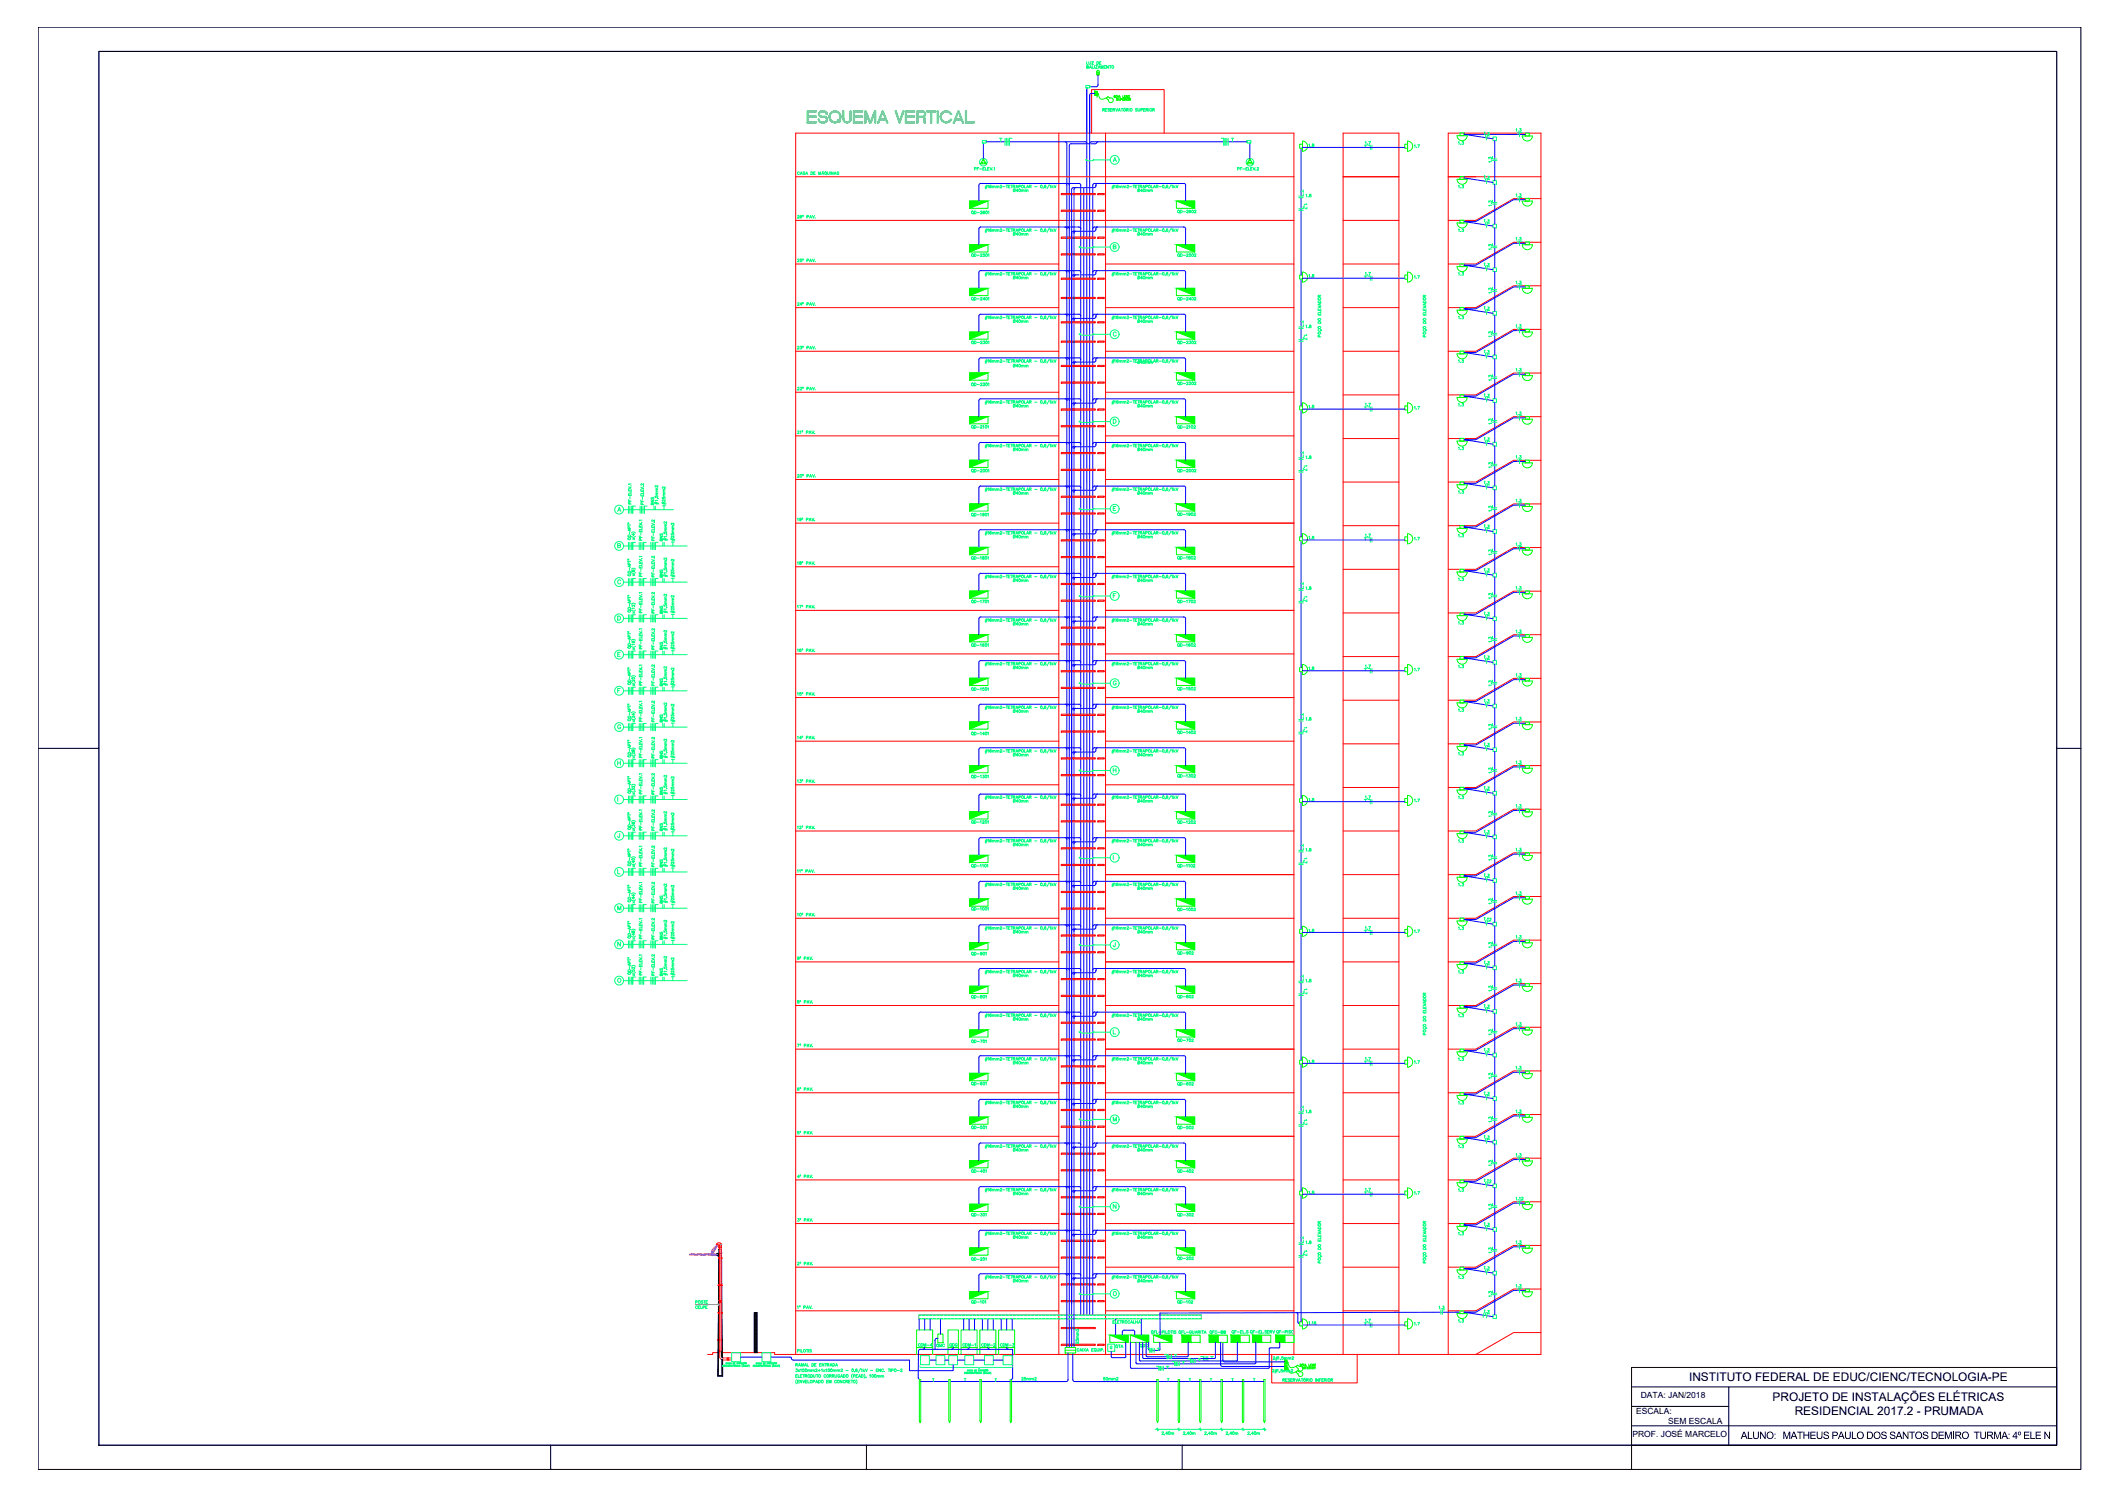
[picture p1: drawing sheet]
<svg xmlns="http://www.w3.org/2000/svg" width="841mm" height="594mm" viewBox="0 0 841 594" stroke-linecap="round" stroke-linejoin="round" font-family="sans-serif">
<defs><g id="words">
<text font-size="9.7" fill="#5cb88a" x="318.9" y="50.8">ESQUEMA VERTICAL</text>
<g font-size="4.7">
<text x="670.1" y="548.1">INSTITUTO FEDERAL DE EDUC/CIENC/TECNOLOGIA-PE</text>
<text x="703.2" y="555.8">PROJETO DE INSTALAÇÕES ELÉTRICAS</text>
<text x="712" y="561.5">RESIDENCIAL 2017.2 - PRUMADA</text>
</g>
<g font-size="4.4" fill="#00ff7f">
<text x="440.3" y="65.3">A</text>
<text x="440.3" y="99.8">B</text>
<text x="400.8" y="180.3">Ø40mm</text>
<text x="440.3" y="307.6">H</text>
<text x="243.8" y="362.3">M</text>
<text x="400.8" y="441">Ø40mm</text>
<text x="441.3" y="536.2">QTA</text>
</g>
<text font-size="4.4" fill="#00f" x="370.4" y="535.9">QMC</text>
<g font-size="4" fill="#00ff7f">
<text x="400.8" y="77.3">Ø40mm</text>
<text x="450.1" y="77.3">Ø40mm</text>
<text x="400.8" y="94.5">Ø40mm</text>
<text x="450.1" y="94.5">Ø40mm</text>
<text x="400.8" y="111.8">Ø40mm</text>
<text x="450.1" y="111.8">Ø40mm</text>
<text x="400.8" y="129.1">Ø40mm</text>
<text x="450.1" y="129.1">Ø40mm</text>
<text x="400.8" y="146.8">Ø40mm</text>
<text x="450.1" y="145.3">Ø40mm</text>
<text x="400.8" y="163">Ø40mm</text>
<text x="450.1" y="163">Ø40mm</text>
<text x="400.8" y="197.6">Ø40mm</text>
<text x="450.1" y="197.6">Ø40mm</text>
<text x="260.3" y="201.4" transform="rotate(-90 260.3 201.4)">BNS</text>
<text x="263.9" y="215.9" transform="rotate(-90 263.9 215.9)">BNS</text>
<text x="400.8" y="214.8">Ø40mm</text>
<text x="450.1" y="214.8">Ø40mm</text>
<text x="263.9" y="230.4" transform="rotate(-90 263.9 230.4)">BNS</text>
<text x="400.8" y="232.1">Ø40mm</text>
<text x="450.1" y="232.1">Ø40mm</text>
<text x="263.9" y="244.5" transform="rotate(-90 263.9 244.5)">BNS</text>
<text x="400.8" y="249.4">Ø40mm</text>
<text x="450.1" y="249.4">Ø40mm</text>
<text x="263.9" y="258.9" transform="rotate(-90 263.9 258.9)">BNS</text>
<text x="400.8" y="266.7">Ø40mm</text>
<text x="450.1" y="266.7">Ø40mm</text>
<text x="263.9" y="273.4" transform="rotate(-90 263.9 273.4)">BNS</text>
<text x="263.9" y="287.9" transform="rotate(-90 263.9 287.9)">BNS</text>
<text x="400.8" y="284">Ø40mm</text>
<text x="450.1" y="284">Ø40mm</text>
<text x="263.9" y="302" transform="rotate(-90 263.9 302)">BNS</text>
<text x="400.8" y="301.3">Ø40mm</text>
<text x="450.1" y="301.3">Ø40mm</text>
<text x="263.9" y="316.4" transform="rotate(-90 263.9 316.4)">BNS</text>
<text x="400.8" y="319.6">Ø40mm</text>
<text x="450.1" y="319.6">Ø40mm</text>
<text x="263.9" y="330.9" transform="rotate(-90 263.9 330.9)">BNS</text>
<text x="400.8" y="336.9">Ø40mm</text>
<text x="450.1" y="336.9">Ø40mm</text>
<text x="263.9" y="345.4" transform="rotate(-90 263.9 345.4)">BNS</text>
<text x="263.9" y="359.5" transform="rotate(-90 263.9 359.5)">BNS</text>
<text x="400.8" y="354.2">Ø40mm</text>
<text x="450.1" y="354.2">Ø40mm</text>
<text x="400.8" y="371.5">Ø40mm</text>
<text x="450.1" y="371.5">Ø40mm</text>
<text x="263.9" y="373.9" transform="rotate(-90 263.9 373.9)">BNS</text>
<text x="263.9" y="388.4" transform="rotate(-90 263.9 388.4)">BNS</text>
<text x="400.8" y="388.8">Ø40mm</text>
<text x="450.1" y="388.8">Ø40mm</text>
<text x="400.8" y="406">Ø40mm</text>
<text x="450.1" y="406">Ø40mm</text>
<text x="400.8" y="423.3">Ø40mm</text>
<text x="450.1" y="423.3">Ø40mm</text>
<text x="400.8" y="458.3">Ø40mm</text>
<text x="450.1" y="458.3">Ø40mm</text>
<text x="400.8" y="475.5">Ø40mm</text>
<text x="450.1" y="475.5">Ø40mm</text>
<text x="400.8" y="492.8">Ø40mm</text>
<text x="450.1" y="492.8">Ø40mm</text>
<text x="400.8" y="510.1">Ø40mm</text>
<text x="450.1" y="510.1">Ø40mm</text>
<text x="428.6" y="534.5" transform="rotate(-90 428.6 534.5)">25mm2</text>
<text x="451.2" y="535.9">QDC</text>
<text x="403.9" y="548.9">25mm2</text>
<text x="436.4" y="548.9">50mm2</text>
<text x="470.3" y="549.3">T</text>
<text x="487.2" y="549.3">T</text>
</g>
<g font-size="4" fill="#00f">
<text x="363" y="535.5">CDM-4</text>
<text x="375.4" y="535.5">QDG</text>
<text x="388.1" y="535.5">CDM-2</text>
<text x="395.5" y="535.5">CDM-3</text>
</g>
<g font-size="4">
<text x="690.6" y="571">ALUNO:</text>
<text x="707.2" y="571">MATHEUS PAULO DOS SANTOS DEMIRO TURMA: 4º ELE N</text>
</g>
<g font-size="3.4">
<text x="650.9" y="554.7">DATA: JAN/2018</text>
<text x="649.1" y="561.1">ESCALA:</text>
<text x="661.8" y="565.2">SEM ESCALA</text>
<text x="647.6" y="570.3">PROF. JOSÉ MARCELO</text>
</g>
</g></defs>
<g fill="none" stroke="#00ff7f" stroke-width=".4">
<path d="M396.5 54.9h1.1M397 54.9v1.4M398.7 54.9v2.8M399.3 54.9v2.8M399.9 54.9v2.8M400.4 54.9v2.8v-2.8h1.1M484.4 54.9h1.1v2.8v-2.8M486.1 54.9v2.8M486.7 54.9v2.8M487.2 54.9v2.8M488.4 54.9h1.1M488.9 54.9v1.4"/>
<path d="M249.3 198.3v.7h1.1M249.3 196v.7h1.1v-.7M249.3 194.2v.6h1.1v-.6M249.3 193.2l1.1 .4-1.1 .4M249.8 194.4v.4M249.8 196.3v.4M249.8 198.5v.5M249.9 197.1v.9M250.3 192.9h.1M250.4 195.1v.6h-1.1M250.4 192.1h-1.1l.2 .2M254.2 198.4v.7h1.1"/>
<path d="M254.2 196.2v.7h1.1v-.7M254.2 194.3v.7h1.1v-.7M254.2 193.3l1.1 .5-1.1 .4M254.7 194.6v.4M254.7 196.4v.5M254.7 198.7v.4M254.9 197.2v1M255.2 193h.1M255.3 195.2v.7h-1.1M255.3 191.9v.7l-.9-.7-.2 .5 .3 .2M260.2 194.9h.8M261 194.3h-.7l.1 .6"/>
<path d="M261 193.7l-.7 .1 .1 .5M261 192.6v.7l-.8-.6-.3 .2 .2 .4M262.6 199.7l1.6 .4M262.6 199.4l1.6 .3M262.7 197.4v.5l.5 .1a.39 .39 0 0 1 0-.6 .39 .39 0 0 1 .6 0 .39 .39 0 0 1-.2 .6M263.1 196.9h.7M263.1 195.4h.7M263.2 199.3v.8M263.5 199.4v.7M263.8 198.3v.7l-.9-.7-.2 .5 .3 .2M263.8 196.3l-.6 .1 .1 .5M263.8 195.8h-.6l.1 .5"/>
<path d="M263.8 194.8l-.6 .1 .1 .5M263.8 194.2l-.6 .1 .1 .5M263.8 193.1v.8l-.9-.7-.2 .4 .3 .2M247.4 202.3h19.8M247.4 216.7h25.2M249.1 208.4h1.1M249.1 208v.7M249.2 212.4h.8l.2 .6h-1.1zM249.3 200.8v2.9M249.3 215.2v2.9M249.4 207.5v.3M249.7 209.7l-.1-.7h-.4l-.1 .7h1.1"/>
<path d="M249.7 211v.9M249.8 210.1v.5M249.9 200l-.1-.6-.4-.1-.1 .7h1.1M249.9 200.8v2.9M249.9 215.2v2.9M250.2 209.9l-1.1 .5 1.1 .3M250.3 213.4l-.3 .3M250.5 200.8v2.9M250.5 215.2v2.9M250.5 212.8a1.03 1.03 0 0 0 1.6 0M250.5 211.5a1.03 1.03 0 0 1 1.6 0M251 200.8v2.9v-2.9h1.1"/>
<path d="M251 215.2v2.9v-2.9h1.1M251.1 213.5l.7 .6M251.4 211.8v.7l-.7-.5h1.1M251.8 213.5l-.7 .6M253.6 212.6v.7h1.1M253.6 210.4v.7h1.1v-.7M253.6 208.5v.7h1.1v-.7M253.6 207.6l1.1 .4-1.1 .4M253.6 215.2v2.9M253.9 200.8v2.9M254.1 208.8v.4M254.1 210.7v.4"/>
<path d="M254.1 212.9v.4M254.2 214.4l-.1-.6h-.5v.6h1.1M254.2 215.2v2.9M254.2 211.5v.9M254.5 200.8v2.9M254.6 207.3h.1M254.7 209.5v.6h-1.1M254.7 206.4h-1.1l.2 .3M254.7 215.2v2.9M254.8 200.2l-.1-.6h-.4l-.1 .6h1.1M255.1 200.8v2.9M255.3 215.2v2.9v-2.9h1.1"/>
<path d="M255.7 200.8v2.9v-2.9h1M258.2 215.2v2.9M258.5 212.8v.7h1.1M258.5 210.6v.6h1.1M258.5 208.7v.7h1.1v-.7M258.5 207.7l1.1 .5-1.1 .3M258.8 215.2v2.9M259.1 209v.4M259.1 210.8v.4M259.1 213.1v.4M259.1 214.5v-.5l-.5-.1-.1 .6h1.1M259.1 211.6v1"/>
<path d="M259.4 215.2v2.9M259.5 207.4h.1M259.6 209.6v.6h-1.1M259.6 206.3v.7l-1-.6 .2 .6M259.9 215.2v2.9v-2.9h1.1M262.8 200.7h1.2M263.4 200.7v1.6M263.8 209.2h.7M264.5 208.7h-.7l.2 .5M264.5 208.1l-.7 .1 .2 .5M264.5 207v.7l-.8-.6-.3 .2 .2 .4M266.1 214.1l1.6 .3"/>
<path d="M266.1 213.7l1.6 .4M266.2 211.8v.5h.5a.39 .39 0 0 1 0-.6 .39 .39 0 0 1 .6 .1 .39 .39 0 0 1-.2 .5M266.3 215.1h1.2M266.6 211.3h.7M266.6 209.7h.7M266.7 213.7v.7M266.9 215.1v1.6M267.1 213.7v.8M267.3 212.7v.7l-.9-.6-.2 .3 .3 .3M267.3 210.7l-.6 .1 .1 .5M267.3 210.1l-.6 .1 .1 .5M267.3 209.2h-.6l.1 .5"/>
<path d="M267.3 208.6l-.6 .1 .1 .5M267.3 207.5v.7l-.8-.6-.3 .4 .3 .2M247.4 231h25.2M249.1 222.4v.7M249.1 236.8v.7M249.1 222.8h1.1M249.1 237.2h1.1M249.1 226.9a.58 .58 0 0 1 .8-.2 .58 .58 0 0 1 .3 .7h-1.1zM249.3 229.6v2.9M249.4 221.9v.2M249.4 236.3v.2M249.7 224l-.1-.6-.3-.1-.2 .7h1.1"/>
<path d="M249.7 238.4l-.1-.6-.4-.1-.1 .7h1.1M249.7 225.4v.9M249.7 239.8v.9M249.8 224.5v.5M249.8 238.8v.6M249.9 229.6v2.9M250.2 224.3l-1.1 .4 1.1 .4M250.2 238.7l-1.1 .4 1.1 .4M250.3 227.8l-.3 .3M250.5 229.6v2.9M250.5 227.2a1.12 1.12 0 0 0 1.6 0M250.5 225.8a1.12 1.12 0 0 1 1.6 0"/>
<path d="M250.5 239.7a1.03 1.03 0 0 1 1.6 0M250.8 226.3l-.1 .4 .4 .1a.45 .45 0 0 1 .1-.5 .45 .45 0 0 1 .5 0v.5a.55 .55 0 0 1-.8-.6zM251 229.6v2.9v-2.9h1.1M251.1 227.9l.7 .6M251.8 227.9l-.7 .6M253.6 227v.7h1.1M253.6 224.8v.6h1.1v-.6M253.6 222.9v.7h1.1v-.7M253.6 222l1.1 .3-1.1 .5M253.6 239.1v.7h1.1v-.7M253.6 237.3v.7h1.1v-.7M253.6 236.3l1.1 .4-1.1 .5"/>
<path d="M253.6 229.6v2.9M254.1 223.2v.4M254.1 225v.4M254.1 227.3v.4M254.1 237.6v.4M254.1 239.4v.4M254.2 228.8l-.1-.7h-.4l-.1 .7h1.1M254.2 229.6v2.9M254.2 225.8v1M254.6 221.6h.1M254.6 236h.1M254.7 223.9v.6h-1.1"/>
<path d="M254.7 220.8h-1.1l.2 .3M254.7 238.2v.6h-1.1M254.7 235.2h-1.1l.2 .3M254.7 229.6v2.9M255.3 229.6v2.9v-2.9h1.1M258.2 229.6v2.9M258.5 227.2v.6h1.1M258.5 224.9v.7h1.1M258.5 223.1v.6h1.1v-.6M258.5 222.1l1.1 .4-1.1 .4M258.5 239.3v.7h1.1M258.5 237.4v.7h1.1v-.7"/>
<path d="M258.5 236.5l1.1 .4-1.1 .4M258.8 229.6v2.9M259.1 223.4v.3M259.1 225.2v.4M259.1 227.5v.3M259.1 237.7v.4M259.1 239.6v.4M259.1 228.9v-.6h-.5l-.1 .6h1.1M259.1 226v.9M259.4 229.6v2.9M259.5 221.8h.1M259.5 236.2h.1"/>
<path d="M259.6 224v.6h-1.1M259.6 220.6v.8l-.9-.7-.2 .4 .3 .2M259.6 238.4v.6h-1.1M259.6 235v.8l-1-.7 .2 .6M259.9 229.6v2.9v-2.9h1.1M263.8 223.6h.7M263.8 238h.7M264.5 224l-.7 .1 .2 .5M264.5 223l-.7 .1 .2 .5M264.5 222.5h-.7l.2 .5M264.5 221.4v.7l-.5-.5a.33 .33 0 0 0-.5-.1 .33 .33 0 0 0-.1 .5h.2M264.5 237.4h-.7l.2 .6"/>
<path d="M264.5 236.9h-.7l.2 .5M264.5 235.8v.7l-.8-.7-.3 .2 .2 .4M266.1 228.4l1.6 .4M266.1 228.1l1.6 .4M266.2 226.1v.6h.5a.39 .39 0 0 1 0-.6 .39 .39 0 0 1 .6 .1 .39 .39 0 0 1-.2 .5M266.3 229.5h1.2M266.6 225.7h.7M266.6 224.1h.7M266.6 238.5h.7M266.7 228.1v.7M266.9 229.5v1.5M267.1 228.1v.8"/>
<path d="M267.3 227v.8l-.8-.7-.3 .4 .3 .2M267.3 225.1h-.6l.1 .6M267.3 224.5l-.6 .1 .1 .5M267.3 223.6h-.6l.1 .5M267.3 223h-.6l.1 .6M267.3 221.9v.7l-.8-.6-.3 .4 .3 .1M267.3 239.5h-.6l.1 .5M267.3 238.9l-.6 .1 .1 .5M267.3 237.9l-.6 .1 .1 .5M267.3 237.4h-.6l.1 .5M267.3 236.3v.7l-.8-.7-.3 .4 .3 .2M247.4 245.4h25.2"/>
<path d="M247.4 259.8h25.2M249.1 251.2v.7M249.1 251.5h1.1M249.1 255.6a.58 .58 0 0 1 .8-.2 .58 .58 0 0 1 .3 .7h-1.1zM249.2 241.1h.8l.2 .7h-1.1zM249.3 244v2.8M249.3 258.4v2.8M249.4 250.7v.2M249.7 252.8l-.1-.6-.4-.1-.1 .7h1.1M249.7 254.1v1M249.8 253.2v.5M249.9 244v2.8"/>
<path d="M249.9 258.4v2.8M250.2 253.1l-1.1 .3 1.1 .5M250.3 242.2l-.3 .3M250.3 256.5l-.3 .3M250.5 244v2.8M250.5 258.4v2.8M250.5 242.1a1.12 1.12 0 0 0 1.6 0M250.5 256.5a1.03 1.03 0 0 0 1.6 0M250.5 254.1a1.12 1.12 0 0 1 1.6 0M250.8 254.5l-.1 .2a.48 .48 0 0 0 .6 .4 .48 .48 0 0 0 .3-.6 .33 .33 0 0 0-.5 .1 .33 .33 0 0 0 .3 .5M251 244v2.8v-2.8h1.1M251 258.4v2.8v-2.8h1.1"/>
<path d="M251.1 242.8l.7 .6M251.1 257.2l.7 .6M251.8 241.4h-1.1l.2 .2M251.8 240v.7l-.8-.6-.3 .2 .2 .4M251.8 255.7h-1.1l.2 .3M251.8 242.8l-.7 .6M251.8 257.2l-.7 .6M253.6 241.4v.7h1.1M253.6 255.8v.7h1.1M253.6 253.5v.7h1.1v-.7M253.6 251.7v.6h1.1v-.6M253.6 250.7l1.1 .4-1.1 .4"/>
<path d="M253.6 244v2.8M253.6 258.4v2.8M254.1 241.7v.4M254.1 251.9v.4M254.1 253.8v.4M254.1 256v.5M254.2 243.2l-.1-.7h-.5v.7h1.1M254.2 257.5l-.1-.6-.3-.1-.2 .7h1.1M254.2 244v2.8M254.2 258.4v2.8M254.2 240.2v.9M254.2 254.6v.9"/>
<path d="M254.6 250.4h.1M254.7 252.6v.6h-1.1M254.7 249.6h-1.1l.2 .2M254.7 244v2.8M254.7 258.4v2.8M255.3 244v2.8v-2.8h1.1M255.3 258.4v2.8v-2.8h1.1M258.2 244v2.8M258.2 258.4v2.8M258.5 241.6v.6h1.1M258.5 255.9v.7h1.1M258.5 253.7v.6h1.1"/>
<path d="M258.5 251.8v.7h1.1v-.7M258.5 250.9l1.1 .3-1.1 .5M258.8 244v2.8M258.8 258.4v2.8M259.1 241.8v.4M259.1 252.1v.4M259.1 253.9v.4M259.1 256.2v.4M259.1 243.3v-.6l-.4-.1-.2 .7h1.1M259.1 257.7v-.6l-.5-.1-.1 .7h1.1M259.1 240.4v.9M259.1 254.8v.9"/>
<path d="M259.4 244v2.8M259.4 258.4v2.8M259.5 250.5h.1M259.6 252.8v.6h-1.1M259.6 249.4v.7l-.9-.6-.2 .4 .3 .2M259.9 244v2.8v-2.8h1.1M259.9 258.4v2.8v-2.8h1.1M263.8 252.3h.7M264.5 251.8h-.7l.2 .5M264.5 251.2h-.7l.2 .6M264.5 250.1v.8l-.8-.7-.3 .2 .2 .4M266.1 242.8l1.6 .4"/>
<path d="M266.1 242.5l1.6 .4M266.1 257.2l1.6 .4M266.1 256.9l1.6 .4M266.2 240.5v.5h.5a.38 .38 0 0 1 .1-.5 .38 .38 0 0 1 .5 .1 .38 .38 0 0 1-.2 .5M266.2 254.9v.5h.5a.39 .39 0 0 1 0-.5 .39 .39 0 0 1 .6 0 .39 .39 0 0 1-.2 .6M266.3 243.8h1.2M266.3 258.2h1.2M266.6 240h.7M266.6 254.4h.7M266.6 252.9h.7M266.7 242.4v.8M266.7 256.8v.8"/>
<path d="M266.9 243.8v1.6M266.9 258.2v1.6M267.1 242.5v.7M267.1 256.9v.7M267.3 241.4v.7l-.9-.6-.2 .4 .3 .2M267.3 255.8v.7l-.8-.6-.3 .4 .3 .2M267.3 253.8l-.6 .1 .1 .5M267.3 253.3h-.6l.1 .5M267.3 252.3h-.6l.1 .6M267.3 251.7l-.6 .1 .1 .5M267.3 250.7v.7l-.9-.7-.2 .4 .3 .2M247.4 274.2h25.2"/>
<path d="M249.1 265.5v.7M249.1 279.9v.7M249.1 265.9h1.1M249.2 269.9a.59 .59 0 0 1 .7-.1 .59 .59 0 0 1 .3 .7h-1.1zM249.3 272.7v2.9M249.4 265v.3M249.4 279.4v.3M249.7 267.2l-.1-.7h-.4l-.1 .7h1.1M249.7 268.5v1M249.8 267.6v.5M249.9 272.7v2.9M250.2 267.4l-1.1 .4 1.1 .5"/>
<path d="M250.3 270.9l-.3 .3M250.5 272.7v2.9M250.5 270.8a1.12 1.12 0 0 0 1.6 0M250.5 268.5a1.12 1.12 0 0 1 1.6 0M251 272.7v2.9v-2.9h1.1M251.1 271.6l.7 .5M251.8 269.8v.8l-.8-.7-.3 .2 .2 .4M251.8 271.6l-.7 .5M253.6 270.2v.6h1.1M253.6 267.9v.7h1.1v-.7M253.6 266.1v.6h1.1v-.6M253.6 265.1l1.1 .4-1.1 .4"/>
<path d="M253.6 279.4l1.1 .5-1.1 .4M253.6 272.7v2.9M254.1 266.3v.4M254.1 268.1v.5M254.1 270.4v.4M254.2 271.9l-.1-.6h-.5v.6h1.1M254.2 272.7v2.9M254.2 269v.9M254.6 264.8h.1M254.6 279.1h.1M254.7 267v.6h-1.1M254.7 263.9h-1.1l.2 .3"/>
<path d="M254.7 278.3h-1.1l.2 .3M254.7 272.7v2.9M255.3 272.7v2.9v-2.9h1.1M258.2 272.7v2.9M258.5 270.3v.7h1.1M258.5 268.1v.6h1.1M258.5 266.2v.7h1.1v-.7M258.5 265.2l1.1 .4-1.1 .5M258.5 279.6l1.1 .4-1.1 .4M258.8 272.7v2.9M259.1 266.4v.5M259.1 268.3v.4"/>
<path d="M259.1 270.6v.4M259.1 272.1v-.7h-.5l-.1 .7h1.1M259.1 269.1v.9M259.4 272.7v2.9M259.5 264.9h.1M259.5 279.3h.1M259.6 267.1v.7h-1.1M259.6 263.8v.7l-.9-.7-.2 .4 .3 .3M259.6 278.2v.7l-1-.6 .2 .5M259.9 272.7v2.9v-2.9h1.1M263.8 266.7h.7M264.5 266.1l-.7 .1 .2 .5"/>
<path d="M264.5 265.6h-.7l.2 .5M264.5 264.5v.7l-.8-.6-.3 .2 .2 .4M264.5 280h-.7l.2 .5M264.5 278.9v.7l-.8-.7-.3 .2 .2 .5M266.1 271.6l1.6 .3M266.1 271.3l1.6 .3M266.2 269.2v.5l.5 .1a.39 .39 0 0 1 0-.6 .39 .39 0 0 1 .6 .1 .39 .39 0 0 1-.2 .6M266.3 272.6h1.2M266.6 268.8h.7M266.6 267.3h.7M266.7 271.2v.7M266.9 272.6v1.6"/>
<path d="M267.1 271.3v.7M267.3 270.2v.7l-.8-.7-.3 .4 .3 .2M267.3 268.2l-.6 .1 .1 .5M267.3 267.7h-.6l.1 .5M267.3 266.7h-.6l.1 .6M267.3 266.1h-.6l.1 .6M267.3 265v.8l-.8-.7-.3 .4 .3 .2M267.3 279.4v.7l-.8-.7-.3 .5 .3 .2M247.4 288.5h25.2M249.1 294.3v.7M249.1 280.2h1.1M249.1 294.6h1.1"/>
<path d="M249.1 298.7a.58 .58 0 0 1 .8-.1 .58 .58 0 0 1 .3 .7h-1.1zM249.2 284.3h.8l.2 .6h-1.1zM249.3 287.1v2.9M249.4 293.8v.2M249.7 281.6l-.1-.7h-.4l-.1 .7h1.1M249.7 295.9l-.1-.6-.3-.1-.2 .7h1.1M249.7 282.9v.9M249.7 297.3v.9M249.8 281.9v.6M249.8 296.3v.5M249.9 287.1v2.9M250.2 281.8l-1.1 .4 1.1 .4"/>
<path d="M250.2 296.2l-1.1 .4 1.1 .4M250.3 285.3l-.3 .3M250.3 299.7l-.3 .3M250.5 287.1v2.9M250.5 285.2a1.03 1.03 0 0 0 1.6 0M250.5 282.9a1.03 1.03 0 0 1 1.6 0M250.5 299.6a1.03 1.03 0 0 0 1.6 0M250.5 297.2a1.12 1.12 0 0 1 1.6 0M250.8 297.6v.6h.3a.45 .45 0 0 1 .1-.5 .45 .45 0 0 1 .5-.1 .35 .35 0 0 1-.1 .6 .35 .35 0 0 1-.5-.3zM251 287.1v2.9v-2.9h1.1M251.1 285.9l.7 .6M251.4 283.1v.8l-.7-.5h1.1"/>
<path d="M251.8 284.2v.7l-.8-.7-.3 .2 .2 .5M251.8 298.6v.7l-.8-.7-.3 .2 .2 .5M251.8 285.9l-.7 .6M253.6 284.5v.7h1.1M253.6 282.3v.7h1.1v-.7M253.6 280.4v.7h1.1v-.7M253.6 298.9v.7h1.1M253.6 296.7v.6h1.1v-.6M253.6 294.8v.7h1.1v-.7M253.6 293.8l1.1 .5-1.1 .3M253.6 287.1v2.9M254.1 280.7v.4"/>
<path d="M254.1 282.5v.5M254.1 284.8v.4M254.1 295.1v.4M254.1 296.9v.4M254.1 299.2v.4M254.2 286.3l-.1-.6h-.5v.6h1.1M254.2 287.1v2.9M254.2 283.3v1M254.2 297.7v1M254.6 293.5h.1M254.7 281.3v.7h-1.1M254.7 295.7v.6h-1.1"/>
<path d="M254.7 292.7h-1.1l.2 .2M254.7 287.1v2.9M255.3 287.1v2.9v-2.9h1.1M258.2 287.1v2.9M258.5 284.7v.7h1.1M258.5 282.4v.7h1.1M258.5 280.6v.7h1.1v-.7M258.5 299.1v.6h1.1M258.5 296.8v.7h1.1M258.5 295v.6h1.1v-.6M258.5 294l1.1 .4-1.1 .4M258.8 287.1v2.9"/>
<path d="M259.1 280.8v.5M259.1 282.7v.4M259.1 284.9v.5M259.1 295.2v.4M259.1 297.1v.4M259.1 299.3v.4M259.1 286.4v-.6h-.5l-.1 .6h1.1M259.1 283.5v.9M259.1 297.9v.9M259.4 287.1v2.9M259.5 293.7h.1M259.6 281.5v.6h-1.1"/>
<path d="M259.6 295.9v.6h-1.1M259.6 292.5v.7l-.9-.6-.2 .4 .3 .2M259.9 287.1v2.9v-2.9h1.1M263.8 281.1h.7M263.8 295.5h.7M264.5 280.5l-.7 .1 .2 .5M264.5 294.9l-.7 .1 .2 .5M264.5 294.3l-.7 .1 .2 .5M264.5 293.3v.7l-.5-.5a.33 .33 0 0 0-.5-.1 .33 .33 0 0 0-.1 .4l.2 .1M266.1 286l1.6 .3M266.1 285.6l1.6 .4M266.2 283.6v.5l.5 .1a.39 .39 0 0 1 0-.6 .39 .39 0 0 1 .6 .1 .39 .39 0 0 1-.2 .5"/>
<path d="M266.2 298v.5l.5 .1a.39 .39 0 0 1 0-.6 .39 .39 0 0 1 .6 .1 .39 .39 0 0 1-.2 .5M266.3 287h1.2M266.6 283.2h.7M266.6 281.6h.7M266.6 297.6h.7M266.6 296h.7M266.7 285.6v.7M266.7 300v.7M266.9 287v1.5M267.1 285.6v.7M267.3 284.6v.7l-.9-.7-.2 .4 .3 .2M267.3 282.6l-.6 .1 .1 .5"/>
<path d="M267.3 282l-.6 .1 .1 .5M267.3 281.1h-.6l.1 .5M267.3 280.5h-.6l.1 .6M267.3 298.9v.7l-.8-.6-.3 .4 .3 .2M267.3 297h-.6l.1 .6M267.3 296.4l-.6 .1 .1 .5M267.3 295.4l-.6 .1 .1 .5M267.3 294.9h-.6l.1 .5M267.3 293.8v.7l-.9-.6-.2 .4 .3 .2M247.4 302.9h25.2M247.4 317.3h25.2M249.1 308.7v.7"/>
<path d="M249.1 309h1.1M249.2 313h.8l.2 .6h-1.1zM249.3 301.5v2.8M249.3 315.8v2.9M249.4 308.1v.3M249.7 310.3l-.1-.6-.4-.1-.1 .7h1.1M249.7 311.7v.8M249.8 310.7v.5M249.9 301.5v2.8M249.9 315.8v2.9M250.2 310.6l-1.1 .4 1.1 .4M250.3 314.1l-.3 .3"/>
<path d="M250.5 301.5v2.8M250.5 315.8v2.9M250.5 314a1.12 1.12 0 0 0 1.6 0M250.5 311.6a1.03 1.03 0 0 1 1.6 0M250.7 313.6v-.6l.4 .3a.35 .35 0 0 1 .5-.3 .35 .35 0 0 1 0 .6M251 301.5v2.8v-2.8h1.1M251 315.8v2.9v-2.9h1.1M251.1 300.3l.7 .6M251.1 314.7l.7 .6M251.8 311.9v.7l-.8-.6-.3 .2 .2 .4M251.8 300.3l-.7 .6M251.8 314.7l-.7 .6"/>
<path d="M253.6 313.3v.6h1.1M253.6 311v.7h1.1v-.7M253.6 309.2v.6h1.1v-.6M253.6 308.2l1.1 .4-1.1 .4M253.6 301.5v2.8M253.6 315.8v2.9M254.1 309.5v.3M254.1 311.3v.4M254.1 313.6v.3M254.2 300.7l-.1-.7h-.4l-.1 .7h1.1M254.2 315l-.1-.6h-.5v.6h1.1M254.2 301.5v2.8"/>
<path d="M254.2 315.8v2.9M254.2 312.1v.9M254.6 307.9h.1M254.7 310.1v.6h-1.1M254.7 307.1h-1.1l.2 .2M254.7 301.5v2.8M254.7 315.8v2.9M255.3 301.5v2.8v-2.8h1.1M255.3 315.8v2.9v-2.9h1.1M258.2 301.5v2.8M258.2 315.8v2.9M258.5 313.4v.7h1.1"/>
<path d="M258.5 311.2v.7h1.1M258.5 309.3v.7h1.1v-.7M258.5 308.4l1.1 .4-1.1 .4M258.8 301.5v2.8M258.8 315.8v2.9M259.1 309.6v.4M259.1 311.4v.5M259.1 313.7v.4M259.1 300.8v-.6l-.5-.1-.1 .7h1.1M259.1 315.2v-.6l-.4-.1-.2 .7h1.1M259.1 312.3v.9M259.4 301.5v2.8"/>
<path d="M259.4 315.8v2.9M259.5 308.1h.1M259.6 310.3v.6h-1.1M259.6 306.9v.7l-1-.6 .2 .6M259.9 301.5v2.8v-2.8h1.1M259.9 315.8v2.9v-2.9h1.1M263.8 309.8h.7M264.5 309.3h-.7l.2 .5M264.5 308.7l-.7 .1 .2 .5M264.5 307.6v.8l-.8-.7-.3 .2 .2 .4M266.1 300.3l1.6 .4M266.1 300l1.6 .4"/>
<path d="M266.1 314.7l1.6 .3M266.1 314.4l1.6 .3M266.2 312.4v.5h.5a.38 .38 0 0 1 .1-.5 .38 .38 0 0 1 .5 .1 .38 .38 0 0 1-.2 .5M266.3 301.4h1.2M266.3 315.7h1.2M266.6 311.9h.7M266.6 310.4h.7M266.7 314.3v.7M266.9 301.4v1.5M266.9 315.7v1.6M267.1 300v.7M267.1 314.4v.7"/>
<path d="M267.3 313.3v.7l-.9-.6-.2 .4 .3 .2M267.3 311.4h-.6l.1 .5M267.3 310.8l-.6 .1 .1 .5M267.3 309.8h-.6l.1 .6M267.3 309.2l-.6 .1 .1 .5M267.3 308.1v.8l-.8-.7-.3 .4 .3 .2M247.4 331.7h25.2M249.1 323v.8M249.1 337.4v.7M249.1 323.4h1.1M249.1 337.8h1.1M249.1 327.5a.58 .58 0 0 1 .8-.2 .58 .58 0 0 1 .3 .7h-1.1z"/>
<path d="M249.3 330.2v2.9M249.4 322.5v.3M249.4 336.9v.2M249.7 324.7l-.1-.6-.4-.1-.1 .7h1.1M249.7 339l-.1-.6h-.4l-.1 .6h1.1M249.7 326v.9M249.8 325.1v.5M249.8 339.5v.5M249.9 330.2v2.9M250.2 325l-1.1 .3 1.1 .5M250.2 339.3l-1.1 .4 1.1 .4M250.3 328.4l-.3 .3"/>
<path d="M250.5 330.2v2.9M250.5 328.3a1.03 1.03 0 0 0 1.6 0M250.5 326a1.12 1.12 0 0 1 1.6 0M250.7 328v-.6l.4 .3a.36 .36 0 0 1 .6-.3 .36 .36 0 0 1-.1 .6M250.8 326.3l-.1 .3a.48 .48 0 0 0 .6 .4 .48 .48 0 0 0 .3-.7 .33 .33 0 0 0-.5 .2 .33 .33 0 0 0 .3 .4M251 330.2v2.9v-2.9h1.1M251.1 329.1l.7 .5M251.8 329.1l-.7 .5M253.6 327.7v.6h1.1M253.6 325.4v.7h1.1v-.7M253.6 323.6v.6h1.1v-.6M253.6 322.6l1.1 .4-1.1 .4"/>
<path d="M253.6 339.8v.6h1.1v-.6M253.6 337.9v.7h1.1v-.7M253.6 337l1.1 .4-1.1 .4M253.6 330.2v2.9M254.1 323.8v.4M254.1 325.7v.4M254.1 327.9v.4M254.1 338.2v.4M254.2 329.4l-.1-.6-.3-.1-.2 .7h1.1M254.2 330.2v2.9M254.2 326.5v.9M254.6 322.3h.1"/>
<path d="M254.6 336.6h.1M254.7 324.5v.6h-1.1M254.7 321.4h-1.1l.2 .3M254.7 338.9v.6h-1.1M254.7 335.8h-1.1l.2 .3M254.7 330.2v2.9M255.3 330.2v2.9v-2.9h1.1M258.2 330.2v2.9M258.5 327.8v.7h1.1M258.5 325.5v.7h1.1M258.5 323.7v.7h1.1v-.7M258.5 322.7l1.1 .4-1.1 .5"/>
<path d="M258.5 339.9v.7h1.1M258.5 338.1v.7h1.1v-.7M258.5 337.1l1.1 .4-1.1 .4M258.8 330.2v2.9M259.1 324v.4M259.1 325.8v.4M259.1 328.1v.4M259.1 338.3v.5M259.1 329.6v-.6l-.5-.1-.1 .7h1.1M259.1 326.6v1M259.4 330.2v2.9M259.5 322.4h.1"/>
<path d="M259.5 336.8h.1M259.6 324.7v.5h-1.1M259.6 321.3v.7l-.9-.6-.2 .4 .3 .1M259.6 339v.6h-1.1M259.6 335.7v.7l-.9-.7-.2 .4 .3 .2M259.9 330.2v2.9v-2.9h1.1M263.8 324.2h.7M263.8 338.6h.7M264.5 323.7h-.7l.2 .5M264.5 323.1h-.7l.2 .6M264.5 322v.7l-.8-.6-.3 .2 .2 .4M264.5 339h-.7l.2 .6"/>
<path d="M264.5 338l-.7 .1 .2 .5M264.5 337.5h-.7l.2 .5M264.5 336.4v.7l-.8-.6-.3 .1 .2 .5M266.1 329.1l1.6 .3M266.1 328.8l1.6 .3M266.2 326.8v.5h.5a.39 .39 0 0 1 0-.6 .39 .39 0 0 1 .6 .1 .39 .39 0 0 1-.2 .6M266.3 330.1h1.2M266.6 326.3h.7M266.6 324.7h.7M266.6 339.1h.7M266.7 328.7v.7M266.9 330.1v1.6"/>
<path d="M267.1 328.8v.7M267.3 327.7v.7l-.8-.7-.3 .5 .3 .1M267.3 325.7l-.6 .1 .1 .5M267.3 325.2h-.6l.1 .5M267.3 324.2h-.6l.1 .5M267.3 323.6l-.6 .1 .1 .5M267.3 322.5v.8l-.9-.7-.2 .4 .3 .2M267.3 339.6h-.6l.1 .5M267.3 338.5l-.6 .1 .1 .5M267.3 338h-.6l.1 .5M267.3 336.9v.8l-.8-.7-.3 .4 .3 .2M247.4 346h25.2"/>
<path d="M249.1 351.8v.7M249.1 352.1h1.1M249.1 341.9a.58 .58 0 0 1 .8-.2 .58 .58 0 0 1 .3 .7h-1.1zM249.2 356.2h.8l.2 .6h-1.1zM249.3 344.6v2.9M249.3 359v2.9M249.4 351.3v.2M249.7 353.4l-.1-.6h-.4l-.1 .6h1.1M249.7 340.4v.9M249.7 354.8v.9M249.8 353.8v.6M249.9 344.6v2.9"/>
<path d="M249.9 359v2.9M250.2 353.7l-1.1 .4 1.1 .4M250.3 342.8l-.3 .3M250.3 357.2l-.3 .3M250.5 344.6v2.9M250.5 359v2.9M250.5 342.7a1.12 1.12 0 0 0 1.6 0M250.5 340.4a1.12 1.12 0 0 1 1.6 0M250.5 357.1a1.03 1.03 0 0 0 1.6 0M250.5 354.8a1.03 1.03 0 0 1 1.6 0M251 344.6v2.9v-2.9h1.1M251 359v2.9v-2.9h1.1"/>
<path d="M251.1 343.5l.7 .5M251.1 357.8l.7 .6M251.4 341.6v.8l-.7-.5h1.1M251.4 356v.8l-.7-.5h1.1M251.4 355v.8l-.7-.5h1.1M251.8 343.5l-.7 .5M251.8 357.8l-.7 .6M253.6 342.1v.6h1.1M253.6 356.4v.7h1.1M253.6 354.2v.6h1.1v-.6M253.6 352.3v.7h1.1v-.7M253.6 351.3l1.1 .4-1.1 .5"/>
<path d="M253.6 344.6v2.9M253.6 359v2.9M254.1 340v.4M254.1 342.3v.4M254.1 352.6v.4M254.1 354.4v.4M254.1 356.7v.4M254.2 343.8l-.1-.6h-.5v.6h1.1M254.2 358.2l-.1-.7h-.5v.7h1.1M254.2 344.6v2.9M254.2 359v2.9M254.2 340.9v.9"/>
<path d="M254.2 355.2v1M254.6 351h.1M254.7 353.2v.7h-1.1M254.7 350.2h-1.1l.2 .3M254.7 344.6v2.9M254.7 359v2.9M255.3 344.6v2.9v-2.9h1.1M255.3 359v2.9v-2.9h1.1M258.2 344.6v2.9M258.2 359v2.9M258.5 342.2v.7h1.1M258.5 356.6v.7h1.1"/>
<path d="M258.5 354.3v.7h1.1M258.5 352.5v.6h1.1v-.6M258.5 351.5l1.1 .4-1.1 .4M258.8 344.6v2.9M258.8 359v2.9M259.1 340.2v.4M259.1 342.4v.5M259.1 352.7v.4M259.1 354.6v.4M259.1 356.8v.5M259.1 344v-.7h-.5l-.1 .7h1.1M259.1 358.3v-.6l-.4-.1-.2 .7h1.1"/>
<path d="M259.1 341v.9M259.1 355.4v.9M259.4 344.6v2.9M259.4 359v2.9M259.5 351.2h.1M259.6 353.4v.6h-1.1M259.6 350.1v.7l-1-.7 .2 .6M259.9 344.6v2.9v-2.9h1.1M259.9 359v2.9v-2.9h1.1M263.8 353h.7M264.5 352.4l-.7 .1 .2 .5M264.5 351.8l-.7 .1 .2 .5"/>
<path d="M264.5 350.8v.7l-.8-.7-.3 .2 .2 .5M266.1 343.5l1.6 .3M266.1 343.2l1.6 .3M266.1 357.8l1.6 .4M266.1 357.5l1.6 .4M266.2 341.1v.5l.5 .1a.39 .39 0 0 1 0-.6 .39 .39 0 0 1 .6 .1 .39 .39 0 0 1-.2 .6M266.2 355.5v.5l.5 .1a.39 .39 0 0 1 0-.6 .39 .39 0 0 1 .6 0 .39 .39 0 0 1-.2 .6M266.3 344.5h1.2M266.3 358.9h1.2M266.6 340.7h.7M266.6 355h.7M266.6 353.5h.7"/>
<path d="M266.7 343.1v.7M266.7 357.5v.7M266.9 344.5v1.5M266.9 358.9v1.5M267.1 343.2v.7M267.1 357.5v.7M267.3 342.1v.7l-.8-.7-.3 .4 .3 .2M267.3 340.1h-.6l.1 .6M267.3 356.4v.8l-.9-.7-.2 .4 .3 .2M267.3 354.5h-.6l.1 .5M267.3 353.9h-.6l.1 .6M267.3 352.9l-.6 .1 .1 .5"/>
<path d="M267.3 352.4h-.6l.1 .5M267.3 351.3v.7l-.8-.7-.3 .4 .3 .3M247.4 360.4h25.2M247.4 374.8h25.2M249.1 366.2v.7M249.1 366.5h1.1M249.1 370.6a.58 .58 0 0 1 .8-.1 .58 .58 0 0 1 .3 .6h-1.1zM249.3 373.3v2.9M249.4 365.6v.3M249.7 367.8l-.1-.6-.3-.1-.2 .7h1.1M249.7 369.1v1M249.8 368.2v.5"/>
<path d="M249.9 373.3v2.9M250.2 368l-1.1 .5 1.1 .4M250.3 371.6l-.3 .3M250.5 373.3v2.9M250.5 371.5a1.03 1.03 0 0 0 1.6 0M250.5 369.1a1.12 1.12 0 0 1 1.6 0M250.8 369.5v.5h.3a.45 .45 0 0 1 .1-.5 .45 .45 0 0 1 .5 0 .35 .35 0 0 1-.1 .6 .35 .35 0 0 1-.5-.3zM251 373.3v2.9v-2.9h1.1M251.1 372.2l.7 .5M251.4 370.4v.8l-.7-.5h1.1M251.8 372.2l-.7 .5M253.6 370.8v.7h1.1"/>
<path d="M253.6 368.6v.6h1.1v-.6M253.6 366.7v.7h1.1v-.7M253.6 365.7l1.1 .4-1.1 .4M253.6 373.3v2.9M254.1 366.9v.5M254.1 368.8v.4M254.1 371.1v.4M254.2 372.5l-.1-.6h-.4l-.1 .6h1.1M254.2 373.3v2.9M254.2 369.6v.9M254.6 379.8h.1M254.6 365.4h.1"/>
<path d="M254.7 367.6v.6h-1.1M254.7 364.6h-1.1l.2 .2M254.7 379h-1.1l.2 .2M254.7 373.3v2.9M255.3 373.3v2.9v-2.9h1.1M258.2 373.3v2.9M258.5 371v.6h1.1M258.5 368.7v.7h1.1M258.5 366.9v.6h1.1v-.6M258.5 365.8l1.1 .5-1.1 .4M258.8 373.3v2.9M259.1 367.1v.4"/>
<path d="M259.1 368.9v.5M259.1 371.2v.4M259.1 372.7v-.6l-.5-.1-.1 .7h1.1M259.1 369.8v.9M259.4 373.3v2.9M259.5 365.5h.1M259.5 379.9h.1M259.6 367.7v.7h-1.1M259.6 364.4v.7l-.9-.6-.2 .4 .3 .2M259.6 378.8v.7l-1-.6 .2 .6M259.9 373.3v2.9v-2.9h1.1M263.8 367.4h.7"/>
<path d="M264.5 366.8l-.7 .1 .2 .5M264.5 366.2l-.7 .1 .2 .5M264.5 365.2v.7l-.8-.7-.3 .2 .2 .4M264.5 379.5v.7l-.8-.6-.3 .2 .2 .4M266.1 372.2l1.6 .4M266.1 371.9l1.6 .3M266.2 369.9v.5l.5 .1a.39 .39 0 0 1 0-.6 .39 .39 0 0 1 .6 0 .39 .39 0 0 1-.2 .6M266.3 373.3h1.2M266.6 369.4h.7M266.6 367.9h.7M266.7 371.9v.7M266.9 373.3v1.5"/>
<path d="M267.1 371.9v.7M267.3 370.8v.7l-.8-.6-.3 .4 .3 .2M267.3 368.9h-.6l.1 .5M267.3 368.3h-.6l.1 .6M267.3 367.3l-.6 .1 .1 .5M267.3 366.7l-.6 .1 .1 .5M267.3 365.7v.7l-.9-.6-.2 .3 .3 .3M247.4 389.2h25.2M249.1 380.5v.8M249.1 380.9h1.1M249.2 384.9h.8l.2 .6h-1.1zM249.3 387.7v2.9"/>
<path d="M249.4 380v.3M249.7 382.2l-.1-.6-.4-.1-.1 .7h1.1M249.7 383.5v.9M249.8 382.6v.5M249.9 387.7v2.9M250.2 382.4l-1.1 .5 1.1 .3M250.3 386l-.3 .2M250.5 387.7v2.9M250.5 385.9a1.12 1.12 0 0 0 1.6 0M250.5 383.5a1.03 1.03 0 0 1 1.6 0M250.7 384.9v.5l.4 .1a.39 .39 0 0 1 0-.6 .39 .39 0 0 1 .6 .1 .39 .39 0 0 1-.1 .5M251 387.7v2.9v-2.9h1.1"/>
<path d="M251.1 386.6l.7 .5M251.8 383.8v.7l-.8-.7-.3 .2 .2 .5M251.8 386.6l-.7 .5M253.6 385.2v.6h1.1M253.6 382.9v.7h1.1v-.7M253.6 381v.7h1.1v-.7M253.6 380.1l1.1 .4-1.1 .4M253.6 387.7v2.9M254.1 381.3v.4M254.1 383.2v.4M254.1 385.4v.4M254.2 386.9l-.1-.6h-.5v.6h1.1"/>
<path d="M254.2 387.7v2.9M254.2 384v.9M254.7 382v.6h-1.1M254.7 387.7v2.9M255.3 387.7v2.9v-2.9h1.1M258.2 387.7v2.9M258.5 385.3v.7h1.1M258.5 383.1v.7h1.1M258.5 381.2v.7h1.1v-.7M258.5 380.2l1.1 .5-1.1 .3M258.8 387.7v2.9M259.1 381.5v.4"/>
<path d="M259.1 383.3v.5M259.1 385.6v.4M259.1 387.1v-.6l-.5-.1-.1 .7h1.1M259.1 384.1v1M259.4 387.7v2.9M259.6 382.1v.7h-1.1M259.9 387.7v2.9v-2.9h1.1M263.8 381.7h.7M264.5 381.2h-.7l.2 .5M264.5 380.6l-.7 .1 .2 .5M266.1 386.6l1.6 .3M266.1 386.3l1.6 .3"/>
<path d="M266.2 384.3v.5h.5a.38 .38 0 0 1 .1-.6 .38 .38 0 0 1 .5 .2 .38 .38 0 0 1-.2 .5M266.3 387.6h1.2M266.6 383.8h.7M266.6 382.3h.7M266.7 386.2v.7M266.9 387.6v1.6M267.1 386.3v.7M267.3 385.2v.7l-.9-.6-.2 .4 .3 .2M267.3 383.2l-.6 .1 .1 .5M267.3 382.7h-.6l.1 .5M267.3 381.7h-.6l.1 .6M267.3 381.1l-.6 .1 .1 .5"/>
<path d="M267.3 380v.7l-.8-.6-.3 .4 .3 .2M457.9 535.1v1.6M459.1 535.1h1M459.6 535.1v.8M462 537.6h1v1.6v-1.6M463.6 537.6v1.6M464.2 537.6v1.6M464.7 537.6v1.6M465.9 537.6h1.1M466.4 537.6v.8M471.3 539.3h1.1v1.6v-1.6M473 539.3v1.6"/>
<path d="M473.6 539.3v1.6M474.1 539.3v1.6M475.2 539.3h1.1M475.8 539.3v.8M476.3 538.3h1.1v1.6v-1.6M478 538.3v1.6M478.6 538.3v1.6M479.1 538.3v1.6M480.2 538.3h1.1M480.8 538.3v.8M458.7 542.2h1.1v1.6v-1.6M460.4 542.2v1.6"/>
<path d="M460.9 542.2v1.6M461.5 542.2v1.6M462.7 542.2h1M463.2 542.2v.8M465 540.4h1.1v1.6v-1.6M466.7 540.4v1.6M467.2 540.4v1.6M467.8 540.4v1.6M469 540.4h1M469.5 540.4v.8"/>
<circle cx="249.3" cy="207.6" r=".15"/>
<circle cx="249.6" cy="213.8" r=".49"/>
<circle cx="249.2" cy="222" r=".13"/>
<circle cx="249.2" cy="236.4" r=".14"/>
<circle cx="249.6" cy="228.2" r=".49"/>
<circle cx="249.2" cy="250.8" r=".14"/>
<circle cx="249.6" cy="256.9" r=".49"/>
<circle cx="249.6" cy="242.5" r=".48"/>
<circle cx="249.2" cy="265.1" r=".14"/>
<circle cx="249.3" cy="279.5" r=".15"/>
<circle cx="249.6" cy="271.3" r=".49"/>
<circle cx="251.2" cy="269.1" r=".5"/>
<circle cx="249.2" cy="293.9" r=".13"/>
<circle cx="249.6" cy="285.6" r=".49"/>
<circle cx="249.2" cy="308.3" r=".14"/>
<circle cx="249.6" cy="314.4" r=".49"/>
<circle cx="249.6" cy="300" r=".49"/>
<circle cx="249.2" cy="322.7" r=".14"/>
<circle cx="249.2" cy="337" r=".14"/>
<circle cx="249.6" cy="328.8" r=".49"/>
<circle cx="249.3" cy="351.4" r=".15"/>
<circle cx="249.6" cy="343.2" r=".49"/>
<circle cx="249.6" cy="357.5" r=".49"/>
<circle cx="251.2" cy="341" r=".49"/>
<circle cx="249.2" cy="365.8" r=".13"/>
<circle cx="249.6" cy="371.9" r=".49"/>
<circle cx="249.2" cy="380.1" r=".14"/>
<circle cx="249.6" cy="386.3" r=".49"/>
</g>
<!-- layer: TEXTO -->
<g fill="none" stroke="#00ff7f" stroke-width=".4">
<path d="M431.1 26.6l.7-.1-.2-.5h-.5v1.1h.7l-.2-.5M431.1 24.5v1h.6M431.9 24.5v.7l.4 .3 .4-.3v-.7M432.2 27.1l.4-1.1 .4 1.1M432.3 26.8h.5M433.1 24.5h.7l-.7 1h.7M433.3 26v1.1h.6M434.2 26v1.1M434.6 26h.7l-.7 1.1h.7M435.1 24.5h.4a.55 .55 0 0 1 .4 .5 .55 .55 0 0 1-.4 .5h-.4zM435.6 27.1l.4-1.1 .4 1.1M435.8 26.8h.5"/>
<path d="M436.2 25h.4M436.8 27.1v-1.1l.3 1.1 .5-1.1v1.1M436.9 24.5h-.7v1h.7M438 26.6h.4M438.7 26h-.7v1.1h.7M439.7 26v1.1l-.7-1.1v1.1M440.1 26h.7M440.5 26v1.1M437.4 43.6l.7-.1v-.4h-.7v1.1M437.8 43.6l.4 .6M438.5 43.6h.4M439.2 43.1h-.7v1.1h.7"/>
<path d="M440.2 43.2l-.6-.1v.4l.6 .5h-.7M440.5 43.6h.5M441.2 43.1h-.7v1.1h.7M441.5 43.6l.6-.1 .1-.4h-.7v1.1M441.9 43.6l.3 .6M442.6 43.1l.4 1.1 .4-1.1M443.6 44.2l.4-1.1 .4 1.1M443.8 43.8h.5M444.8 43.1h.7M445.1 43.1v1.1M446.3 42.8l-.4 .3M446.8 43.6l.6-.1 .1-.4h-.7v1.1"/>
<path d="M447.2 43.6l.3 .6M447.9 43.1v1.1M451.2 43.2l-.7-.1v.4l.7 .5h-.8M451.5 43.1v.9l.3 .2 .3-.2 .1-.9M452.6 43.6l.7-.1v-.4h-.7v1.1M453.7 43.6h.4M454.3 43.1h-.6v1.1h.6M454.6 43.6l.7-.1v-.4h-.7v1.1M455 43.6l.4 .6M455.7 43.1v1.1M457.3 43.6l.6-.1v-.4h-.6v1.1M457.6 43.6l.4 .6"/>
<path d="M519.2 57.4l.3-.2v1M520.1 58.1h.1M520.7 57.2l-.1 .2 .7 .5-.1 .3h-.5a.49 .49 0 0 1 0-.6 .49 .49 0 0 1 .5-.2zM541.2 57.6h1M541.6 56.3l.3-.1v1M541.7 57.6v.9M542.5 57.2h.1M542.6 57.6h1v1.8M543 56.2h.7l-.5 1M544.3 57.6v1.8M561.1 57.7l.3-.3v1.1M561.9 58.4l.1 .1"/>
<path d="M562.4 57.4h.7l-.5 1.1M578.6 56.4l.2-.2v1.1M579.4 57.2h.1M580 56.2h.6l-.3 .4a.36 .36 0 0 1 .2 .6 .36 .36 0 0 1-.6-.1M588.8 52.5l.3-.1-.2 1.1M589.3 53.8l-.1 .8M589.5 53.4l.1 .1M590.2 52.6l.6 .1-.4 .3a.35 .35 0 0 1 .2 .6 .35 .35 0 0 1-.6-.2M590.9 54l-.9-.2-.3 1.8M601.4 51.3l.3-.2v1M602.2 52.5v.9M602.3 52h.1"/>
<path d="M602.8 51.1h.6l-.3 .4a.36 .36 0 0 1 .3 .5 .36 .36 0 0 1-.6 .1v-.2M603.8 52.5h-1v1.8M317.1 68.5a.45 .45 0 0 0-.6-.3 .45 .45 0 0 0-.2 .6 .42 .42 0 0 0 .4 .5 .42 .42 0 0 0 .4-.3M317.4 69.3l.5-1.1 .3 1.1M317.6 68.9h.5M319.3 68.3h-.7l.7 .7-.3 .3-.4-.2M319.6 69.3l.4-1.1 .4 1.1M319.8 68.9h.5M321.7 68.2h.3a.55 .55 0 0 1 .4 .5 .55 .55 0 0 1-.4 .6h-.3zM322.8 68.7h.4M323.4 68.2h-.6v1.1h.6M324.8 69.3v-1.1l.3 1.1 .5-1.1v1.1"/>
<path d="M326 69.3l.4-1.1 .4 1.1M326.2 68.9h.5M326.6 68l-.2 .1M327.6 69l.3 .4M328.2 68.2v.8l.4 .3 .4-.3v-.8M329.4 68.2v1.1M330.5 68.2v1.1l-.7-1.1v1.1M330.9 69.3l.4-1.1 .4 1.1M331.1 68.9h.5M332.8 68.3h-.7l.7 .7-.3 .3-.4-.2M386.6 67h.6v-.5h-.6v1M387.7 67h.3"/>
<path d="M388.3 66.5h-.6v1M388.6 67.1h.9M389.9 67h.4M390.6 66.5h-.7v1h.7M390.8 74.3h.7M390.9 66.5v1h.6M390.9 74h.7M391.2 73.5l-.3 1.4M391.5 73.5l-.3 1.4M391.8 73.7l.3-.2v1M391.8 67h.4M392.4 66.5h-.6v1h.6"/>
<path d="M392.7 66.5l.5 1 .4-1M393.2 73.6v-.1a.48 .48 0 0 0-.6 .5 .48 .48 0 0 0 .6 .4 .34 .34 0 0 0-.1-.5 .34 .34 0 0 0-.5 .3M393.6 74l.5-.2 .1 .7M393.6 73.8v.7M393.8 67.4l.1 .1M394.2 74l.5-.1 .1 .6M394.3 66.6l.3-.1v1M395.2 74l.4-.2 .1 .7M395.2 73.8v.7M395.7 74l.5-.2 .1 .7M396.8 73.7l.2-.2 .4 .2-.7 .8h.7M397.8 74.1h.9"/>
<path d="M399.1 73.5h.7M410.4 74.1h1M413.9 74.5l-.1 .3M414.9 73.6v-.1a.48 .48 0 0 0-.7 .5 .48 .48 0 0 0 .7 .4 .34 .34 0 0 0-.2-.5 .34 .34 0 0 0-.4 .3M416.2 73.3l-.9 1.6M416.4 73.7l.3-.2v1M417.3 73.5v1M417.5 74.2l.3 .3M417.8 73.8l-.5 .5M418.1 73.5l.5 1 .4-1M431 63.2l-.3 .1a2.6 2.6 0 0 0 3 .3l.2-.2-.2-.2M434 63.5h6.4"/>
<path d="M441.1 74.3h.7M441.2 74h.7M441.6 73.5l-.4 1.4M441.8 73.5l-.3 1.4M442.1 73.7l.3-.2v1M443.5 73.6v-.1a.47 .47 0 0 0-.6 .5 .47 .47 0 0 0 .6 .4 .33 .33 0 0 0-.1-.5 .33 .33 0 0 0-.5 .3M444 74l.4-.2 .2 .7M444 73.8v.7M444.6 74l.5-.1v.6M445.5 74l.5-.1 .1 .6M445.5 73.8v.7M446.1 74l.4-.2 .1 .7"/>
<path d="M447.1 73.7l.6-.1-.6 .9h.7M448.1 74.1h.9M458.7 74h.6l.1-.4-.7-.1v1M459.1 74l.3 .5M459.8 74.1h.9M462.3 74.5l-.1 .3M463.3 73.6l-.1-.1a.48 .48 0 0 0-.6 .5 .48 .48 0 0 0 .7 .4 .34 .34 0 0 0-.2-.5 .34 .34 0 0 0-.4 .3M464.6 73.3l-.9 1.6M464.8 73.7l.3-.2v1M465.6 73.5v1M465.9 74.2l.3 .3M466.2 73.8l-.6 .5"/>
<path d="M466.5 73.5l.5 1 .4-1M490.9 67h.6l.1-.5h-.7v1M492 67h.4M492.7 66.5h-.7v1M492.9 67.1h.9M494.3 67h.4M494.9 66.5h-.6v1h.6M495.2 66.5v1h.7M496.1 67h.4M496.8 66.5h-.7v1h.7M497.1 66.5l.4 1 .4-1M498.2 67.4v.1"/>
<path d="M498.7 66.7l.2-.2 .4 .1-.6 .9h.7M515.3 78.4h1.7M516.1 75.9h.9M517 75.4v.9M517 76.8v1h-1.7M518.1 77.3l.2-.2v1M519 78.1h.1M519.5 77.1v.3l.6 .3a.31 .31 0 0 1-.1 .4 .31 .31 0 0 1-.5-.1 .31 .31 0 0 1 .2-.4l.4-.4zM578.6 73.7l.2-.2v1.1M579.4 74.5h.1M580 73.5h.6l-.3 .5a.36 .36 0 0 1 .2 .5 .36 .36 0 0 1-.6-.1M588.8 69.9l.3-.2-.2 1.1"/>
<path d="M589.3 71.1l-.1 .8M589.5 70.7l.1 .1M590.2 69.9l.6 .1-.4 .3a.35 .35 0 0 1 .2 .6 .35 .35 0 0 1-.6-.2M590.6 63v-.6l.4 .3a.36 .36 0 0 1 .4-.3 .36 .36 0 0 1 .3 .3 .36 .36 0 0 1-.2 .4M590.9 71.3l-.9-.1-.3 1.7M591.6 63.5h.1M591.7 64.2h-1.1l.2 .2M592.1 79.4v.9h1.7M592.1 62.1v1h1.7M592.1 63.7h1.7M601.4 77.1l.3-.2v1.1M602.2 78.4v.8"/>
<path d="M602.3 77.9h.1M602.8 76.9h.6l-.3 .4a.36 .36 0 0 1 .3 .5 .36 .36 0 0 1-.6 .1v-.1M603.8 78.4h-1v1.7M316.4 85.8l.2-.3 .4 .2-.7 .9h.7M318 85.6l-.2-.1a.48 .48 0 0 0-.5 .6 .48 .48 0 0 0 .7 .3 .33 .33 0 0 0-.2-.5 .33 .33 0 0 0-.4 .3M318.4 85.9h.3M320.1 86.1l.6-.1 .1-.3-.7-.2v1.1M321.2 86.6l.4-1.1 .4 1.1M321.3 86.2h.5M322.3 85.5l.4 1.1 .4-1.1M323.4 86.5h.1M385.8 84.6l.3 .3"/>
<path d="M386.5 83.7a.57 .57 0 0 1 .8 .6 .57 .57 0 0 1-.8 .5zM387.6 84.4h.9M389 84l.2-.3 .4 .2-.7 .9h.8M390.6 83.9l-.2-.2a.53 .53 0 0 0-.5 .6 .53 .53 0 0 0 .6 .5 .35 .35 0 0 0 0-.6 .35 .35 0 0 0-.6 .3M390.8 91.7h.7M390.9 91.4h.7M391.2 90.8l-.3 1.4M391.5 90.8l-.3 1.4M391.8 91l.3-.2v1.1M392 83.9l.3-.2v1.1M393.2 90.9v-.1a.48 .48 0 0 0-.6 .6 .48 .48 0 0 0 .6 .3 .34 .34 0 0 0-.1-.5 .34 .34 0 0 0-.5 .3M393.6 91.4l.5-.2 .1 .7"/>
<path d="M393.6 91.1v.8M394.2 91.4l.5-.2 .1 .7M395.2 91.4l.5-.2v.7M395.2 91.1v.8M395.7 91.4l.6-.2v.7M396.8 91.1l.2-.3 .4 .2-.7 .9h.7M397.8 91.4h.9M399.1 90.8h.7M410.4 91.4h1M413.9 91.8l-.1 .3M414.9 90.9v-.1a.48 .48 0 0 0-.7 .5 .48 .48 0 0 0 .7 .4 .34 .34 0 0 0-.2-.5 .34 .34 0 0 0-.4 .3M416.2 90.6l-.9 1.6"/>
<path d="M416.4 91l.3-.2v1.1M417.3 90.8v1.1M417.5 91.4l.3 .5M417.8 91.1l-.5 .6M418.1 90.8l.5 1.1 .4-1.1M428.7 97.8l-.6 .3 3.1 .3 2.8-.4-.5-.2M434 98h6.4M441.1 91.7h.7M441.2 91.4h.7M441.6 90.8l-.4 1.4M441.8 90.8l-.3 1.4M442.1 91l.3-.2v1.1"/>
<path d="M443.5 90.9v-.1a.47 .47 0 0 0-.6 .5 .47 .47 0 0 0 .6 .4 .33 .33 0 0 0-.1-.5 .33 .33 0 0 0-.5 .3M444 91.4l.5-.2 .1 .7M444 91.1v.8M444.6 91.4l.5-.2v.7M445.5 91.4l.5-.2 .1 .7M445.5 91.1v.8M446.1 91.4l.5-.2v.7M447.1 91.1l.6-.2-.6 1h.7M448.1 91.4h.9M458.7 91.3h.6l.1-.4-.7-.1v1.1M459.1 91.3l.3 .6M459.8 91.4h.9"/>
<path d="M462.3 91.8l-.1 .3M463.3 90.9l-.1-.1a.48 .48 0 0 0-.6 .6 .48 .48 0 0 0 .7 .3 .34 .34 0 0 0-.2-.5 .34 .34 0 0 0-.4 .3M464.6 90.6l-.9 1.6M464.8 91l.3-.2v1.1M465.6 90.8v1.1M465.9 91.4l.3 .5M466.2 91.1l-.6 .6M466.5 90.8l.5 1.1 .4-1.1M467.6 84.3l.3 .3M468.3 83.4l.6 .3-.1 .7-.5 .1zM469.4 84h.9M470.8 83.7l.1-.3 .5 .2-.7 .9h.7"/>
<path d="M472.3 83.6v-.2a.47 .47 0 0 0-.6 .5 .47 .47 0 0 0 .6 .4 .33 .33 0 0 0-.1-.5 .33 .33 0 0 0-.5 .3M473.9 83.7l.1-.3 .4 .2-.6 .9h.7M515.3 83.5h1.7M517 81.9v.9h-1.7M517.5 81.7v.1M518.3 80.9l.2 .2h-1.1M518.5 82.2v.7l-1.1-.5M578.6 91.1l.2-.3v1.1M579.4 91.8l.1 .1M580 90.8h.6l-.3 .5a.36 .36 0 0 1 .2 .6 .36 .36 0 0 1-.6-.2M588.8 87.2l.3-.2-.2 1.1M589.3 88.3l-.1 .9"/>
<path d="M589.5 88.1h.1M590.2 87.2l.6 .1-.4 .3a.35 .35 0 0 1 .2 .6 .35 .35 0 0 1-.6-.1M590.6 97.6v-.6l.4 .4a.36 .36 0 0 1 .4-.4 .36 .36 0 0 1 .3 .3 .36 .36 0 0 1-.2 .4M590.6 80.3v-.6l.4 .4a.36 .36 0 0 1 .4-.4 .36 .36 0 0 1 .3 .3 .36 .36 0 0 1-.2 .4M590.9 88.6l-.9-.1-.3 1.7M591.6 80.9h.1M591.6 98.1v.1M591.7 98.8h-1.1l.2 .3M591.7 81.5h-1.1l.2 .2M592.1 96.7v1h1.7M592.1 98.3h1.7M592.1 81h1.7"/>
<path d="M601.4 94.4l.3-.2v1.1M602.2 95.7v.9M602.3 95.2h.1M602.8 94.2h.6l-.3 .5a.36 .36 0 0 1 .3 .5 .36 .36 0 0 1-.6 .1v-.2M603.8 95.7h-1v1.8M316.4 103l.4-.2 .2 .3-.7 .8h.7M318 102.8h-.5l-.1 .5a.39 .39 0 0 1 .6-.1 .39 .39 0 0 1 0 .6 .39 .39 0 0 1-.6-.1M318.4 103.2h.3M320.1 103.4h.5l.2-.4-.7-.2v1.1M321.2 103.9l.4-1.1 .4 1.1M321.3 103.5h.5M322.3 102.8l.4 1.1 .4-1.1"/>
<path d="M323.4 103.8h.1M385.8 118.9l.3 .3M385.8 101.6l.3 .3M386.5 118h.4a.55 .55 0 0 1 .4 .6 .55 .55 0 0 1-.4 .5h-.4zM386.5 100.7h.4a.55 .55 0 0 1 .3 .5 .55 .55 0 0 1-.3 .6h-.4zM387.6 118.6h.9M387.6 101.3h.9M389 118.3l.6-.2-.7 1h.8M389 101l.6-.2-.7 1h.8M390.6 100.7h-.5l-.1 .5a.38 .38 0 0 1 .6 0 .38 .38 0 0 1-.1 .6 .38 .38 0 0 1-.6-.2M390.8 118.7h-.9l.6-.7v1.1M390.8 109h.7"/>
<path d="M390.9 108.7h.7M391.2 108.1l-.3 1.5M391.5 108.1l-.3 1.5M391.8 108.3l.3-.2v1.1M392 118.2l.3-.2v1.1M392 100.9l.3-.2v1.1M393.2 108.2l-.2-.1a.55 .55 0 0 0-.4 .5 .55 .55 0 0 0 .4 .6 .34 .34 0 0 0 .3-.4 .34 .34 0 0 0-.3-.3 .34 .34 0 0 0-.4 .3M393.6 108.7l.5-.2 .1 .7M393.6 108.5v.7M394.2 108.7l.5-.2 .1 .7M395.2 108.7l.5-.2v.7M395.2 108.5v.7"/>
<path d="M395.7 108.7l.6-.2v.7M396.8 108.4l.2-.3 .4 .2-.7 .9h.7M397.8 108.7h.9M399.1 108.1h.7M410.4 108.7h1M413.9 109.1l-.1 .3M414.9 108.2l-.2-.1a.55 .55 0 0 0-.4 .5 .55 .55 0 0 0 .4 .6 .34 .34 0 0 0 .3-.4 .34 .34 0 0 0-.4-.3 .34 .34 0 0 0-.3 .3M416.2 107.9l-.9 1.7M416.4 108.3l.3-.2v1.1M417.3 108.1v1.1M417.5 108.8l.3 .4M417.8 108.5l-.5 .5"/>
<path d="M418.1 108.1l.5 1.1 .4-1.1M441.1 109h.7M441.2 108.7h.7M441.6 108.1l-.4 1.5M441.8 108.1l-.3 1.5M442.1 108.3l.3-.2v1.1M443.5 108.2l-.1-.1a.55 .55 0 0 0-.5 .5 .55 .55 0 0 0 .4 .6 .32 .32 0 0 0 .3-.4 .32 .32 0 0 0-.3-.3 .32 .32 0 0 0-.4 .3M444 108.7l.5-.2 .1 .7M444 108.5v.7M444.6 108.7l.5-.2v.7M445.5 108.7l.5-.2 .1 .7M445.5 108.5v.7"/>
<path d="M446.1 108.7l.5-.2v.7M447.1 108.4l.6-.2-.6 1h.7M448.1 108.7h.9M458.7 108.6l.6-.1 .1-.3-.7-.1v1.1M459.1 108.6l.3 .6M459.8 108.7h.9M462.3 109.1l-.1 .3M463.3 108.2l-.2-.1a.55 .55 0 0 0-.4 .5 .55 .55 0 0 0 .3 .6 .34 .34 0 0 0 .4-.4 .34 .34 0 0 0-.4-.3 .34 .34 0 0 0-.3 .3M464.6 107.9l-.9 1.7M464.8 108.3l.3-.2v1.1M465.6 108.1v1.1M465.9 108.8l.3 .4"/>
<path d="M466.2 108.5l-.6 .5M466.5 108.1l.5 1.1 .4-1.1M467.6 118.9l.3 .3M467.6 101.6l.3 .3M468.3 118l.6 .2-.1 .8-.5 .1zM468.3 100.7l.6 .1-.1 .9-.5 .1zM469.4 118.6h.9M469.4 101.3h.9M470.8 118.3l.1-.3 .5 .2-.7 .9h.7M470.8 101l.1-.3 .5 .2-.7 .9h.7M472.3 100.7h-.5v.5a.38 .38 0 0 1 .6 0 .38 .38 0 0 1-.1 .5 .38 .38 0 0 1-.6-.1M472.5 118.7h-.8l.5-.7v1.1"/>
<path d="M473.9 118.3l.1-.3 .4 .2-.6 .9h.7M473.9 101l.1-.3 .4 .2-.6 .9h.7M519.2 109.2l.3-.2v1M520.1 109.9h.1M520.7 109l-.1 .2 .7 .5-.1 .3h-.5a.49 .49 0 0 1 0-.6 .49 .49 0 0 1 .5-.2zM522.9 119.5a.6 .6 0 0 1 .8-.1 .6 .6 0 0 1 .3 .7h-1.1zM523.4 117.9l-.3-.8-.2 .8h1.1M524 117.1l-.6 .4M541.2 109.6h1M541.6 108.3l.3-.2v1.1M541.7 109.6v.8M542.5 109.1h.1"/>
<path d="M542.6 109.6h1v1.7M543 108.1h.7l-.5 1.1M544.3 109.6v1.7M561.1 109.6l.3-.2v1M561.9 110.4h.1M562.4 109.4h.7l-.5 1M564.6 119.5a.6 .6 0 0 1 .7-.1 .6 .6 0 0 1 .4 .7h-1.1zM565.1 117.9l-.3-.8-.2 .8h1.1M565.7 117.1l-.6 .4M578.6 108.4l.2-.2v1M579.4 109.1l.1 .1M580 108.2h.6l-.3 .4a.36 .36 0 0 1 .2 .6 .36 .36 0 0 1-.6-.1"/>
<path d="M588.8 104.5l.3-.2-.2 1.1M589.3 105.7l-.1 .9M589.5 105.4l.1 .1M590.2 104.5l.6 .1-.4 .3a.35 .35 0 0 1 .2 .6 .35 .35 0 0 1-.6-.1M590.6 114.9v-.6l.4 .4a.36 .36 0 0 1 .4-.4 .36 .36 0 0 1 .3 .3 .36 .36 0 0 1-.2 .4M590.9 105.9l-.9-.1-.3 1.7M591.6 115.5h.1M591.7 116.1h-1.1l.2 .3M592.1 114v1h1.7M592.1 115.6h1.7M601.4 111.8l.3-.3v1.1M602.2 113v.9"/>
<path d="M602.3 112.5h.1M602.8 111.5h.6l-.3 .5a.36 .36 0 0 1 .3 .5 .36 .36 0 0 1-.6 .1v-.2M603.8 113h-1v1.8M316.4 137.7l.2-.3 .4 .2-.7 .9h.7M316.4 120.4l.2-.3 .4 .2-.7 .9h.7M317.5 137.4h.6l-.4 .4a.34 .34 0 0 1 .4 .4 .34 .34 0 0 1-.3 .3l-.4-.2M318.1 120.8h-.7l.5-.7v1.1M318.4 137.8h.3M318.4 120.5h.3M320.1 138l.6-.1 .1-.3-.7-.2v1.1M320.1 120.7h.5l.2-.4-.7-.2v1.1M321.2 138.5l.4-1.1 .4 1.1"/>
<path d="M321.2 121.2l.4-1.1 .4 1.1M321.3 138.1h.5M321.3 120.8h.5M322.3 137.4l.4 1.1 .4-1.1M322.3 120.1l.4 1.1 .4-1.1M323.4 138.4h.1M323.4 121.1v.1M385.8 136.2l.3 .3M386.5 135.3h.4a.55 .55 0 0 1 .4 .6 .55 .55 0 0 1-.4 .5h-.4zM387.6 135.9h.9M389 135.6l.6-.2-.7 1h.8M390.1 135.3h.5l-.3 .4a.36 .36 0 0 1 .3 .6 .36 .36 0 0 1-.7-.1"/>
<path d="M390.8 126.3h.7M390.9 126h.7M391.2 125.4l-.3 1.4M391.5 125.4l-.3 1.4M391.8 125.6l.3-.2v1.1M392 135.5l.3-.2v1.1M393.2 125.6l-.2-.2a.49 .49 0 0 0-.4 .6 .49 .49 0 0 0 .6 .3 .34 .34 0 0 0-.1-.5 .34 .34 0 0 0-.5 .3M393.6 126l.5-.2 .1 .7M393.6 125.8v.7M394.2 126l.5-.2 .1 .7M395.2 126l.5-.2v.7M395.2 125.8v.7"/>
<path d="M395.7 126l.6-.2v.7M396.8 125.6l.4-.2 .2 .3-.7 .8h.7M397.8 126h.9M399.1 125.4h.7M410.4 126h1M413.9 126.4l-.1 .3M414.9 125.6v-.1a.47 .47 0 0 0-.7 .4 .47 .47 0 0 0 .7 .4 .34 .34 0 0 0-.2-.5 .34 .34 0 0 0-.4 .3M416.2 125.2l-.9 1.6M416.4 125.6l.3-.2v1.1M417.3 125.4v1.1M417.5 126.1l.3 .4M417.8 125.8l-.5 .5"/>
<path d="M418.1 125.4l.5 1.1 .4-1.1M428.7 132.4l-.6 .3 3.1 .4 2.8-.4-.5-.3M434 132.7h6.4M441.1 126.3h.7M441.2 126h.7M441.6 125.4l-.4 1.4M441.8 125.4l-.3 1.4M442.1 125.6l.3-.2v1.1M442.8 132.1a.61 .61 0 0 0-.7-.4 .61 .61 0 0 0-.5 .7 .68 .68 0 0 0 .3 .8 .68 .68 0 0 0 .8-.1l.1-.1M443.5 125.6l-.1-.2a.48 .48 0 0 0-.5 .6 .48 .48 0 0 0 .6 .3 .33 .33 0 0 0-.1-.5 .33 .33 0 0 0-.5 .3M444 126l.5-.2 .1 .7M444 125.8v.7"/>
<path d="M444.6 126l.5-.2v.7M445.5 126l.5-.2 .1 .7M445.5 125.8v.7M446.1 126l.5-.2v.7M447.1 125.6l.4-.2 .2 .3-.6 .8h.7M448.1 126h.9M458.7 125.9h.6l.1-.4-.7-.1v1.1M459.1 125.9l.3 .6M459.8 126h.9M462.3 126.4l-.1 .3M463.3 125.6l-.2-.2a.49 .49 0 0 0-.5 .6 .49 .49 0 0 0 .7 .3 .34 .34 0 0 0-.2-.5 .34 .34 0 0 0-.4 .3M464.6 125.2l-.9 1.6"/>
<path d="M464.8 125.6l.3-.2v1.1M465.6 125.4v1.1M465.9 126.1l.3 .4M466.2 125.8l-.6 .5M466.5 125.4l.5 1.1 .4-1.1M467.6 136.2l.3 .3M468.3 135.3l.6 .2-.1 .9h-.5zM469.4 135.9h.9M470.8 135.6l.1-.3 .5 .2-.7 .9h.7M471.8 135.3h.6l-.3 .4a.36 .36 0 0 1 .3 .3 .36 .36 0 0 1-.2 .4 .36 .36 0 0 1-.5-.2M473.9 135.6l.1-.3 .4 .2-.6 .9h.7M515.3 130.3h1.7"/>
<path d="M515.3 135.4h1.7M516.1 127.8h.9M517 127.3v1M517 128.8v1h-1.7M517 133.8v1h-1.7M517.5 133.6v.1M518.1 129.2l.2-.2v1.1M518.3 132.8l.2 .3h-1.1M518.5 134.1v.7l-1.1-.5M519 130h.1M519.5 129.1v.3a.45 .45 0 0 1 .5 .1 .45 .45 0 0 1 0 .5 .35 .35 0 0 1-.5 0 .35 .35 0 0 1 .2-.5l.3-.4zM522.9 124.4v.7h1.1v-.7"/>
<path d="M522.9 122.6v.6h1.1v-.6M522.9 121.4l1.1 .4-1.1 .5M522.9 127.8l.8-.2 .3 .7h-1.1zM523.1 130.7a.39 .39 0 0 0-.2 .4 .39 .39 0 0 0 .4 .3 .45 .45 0 0 0 .6-.1 .45 .45 0 0 0-.1-.6h-.1M523.4 122.8v.4M523.4 124.7v.4M523.4 133.7v-.6h-.5v.6h1.1M523.6 120.5v.6M524 131.1l.3-.2v.2M524 123.5v.6h-1.1M524 120.4l-1.1 .4 1.1 .4M564.6 124.4v.7h1.1v-.7"/>
<path d="M564.6 122.6v.6h1.1v-.6M564.6 121.4l1.1 .4-1.1 .5M564.6 127.8l.8-.2 .3 .7h-1.1zM564.8 130.7a.39 .39 0 0 0-.2 .4 .39 .39 0 0 0 .4 .3 .45 .45 0 0 0 .5-.1 .45 .45 0 0 0 0-.6h-.1M565.1 122.8v.4M565.1 124.7v.4M565.1 133.7v-.6h-.5v.6h1.1M565.3 120.5v.6M565.7 131.1l.3-.2v.2M565.7 123.5v.6h-1.1M565.7 120.4l-1.1 .4 1.1 .4M578.6 125.7l.2-.2v1"/>
<path d="M579.4 126.4l.1 .1M580 125.5h.6l-.3 .4a.36 .36 0 0 1 .2 .6 .36 .36 0 0 1-.6-.1M588.8 139.1l.3-.2-.2 1.1M588.8 121.8l.3-.2-.2 1.1M589.3 123l-.1 .9M589.5 140l.1 .1M589.5 122.7l.1 .1M590.2 139.1l.6 .1-.4 .4a.35 .35 0 0 1 .2 .6 .35 .35 0 0 1-.6-.2M590.2 121.8l.6 .1-.4 .4a.35 .35 0 0 1 .2 .6 .35 .35 0 0 1-.6-.2M590.6 132.2v-.5l.4 .3a.36 .36 0 0 1 .4-.4 .36 .36 0 0 1 .3 .3 .36 .36 0 0 1-.2 .4M590.9 123.2l-.9-.1-.3 1.7M591.6 132.8h.1"/>
<path d="M591.7 133.4h-1.1l.2 .3M592.1 131.3v1h1.7M592.1 132.9h1.7M601.4 129.1l.3-.2v1M602.2 130.3v.9M602.3 129.8v.1M602.8 128.9h.6l-.3 .3a.37 .37 0 0 1 .4 .4 .37 .37 0 0 1-.3 .4 .37 .37 0 0 1-.4-.3M603.8 130.3h-1v1.8M316.4 153.9l.4-.2 .2 .3-.7 .8h.7M317.4 153.9l.5-.2 .2 .3-.7 .8h.7M318.4 154.1h.3M320.1 154.3l.6-.1 .1-.3-.7-.2v1.1"/>
<path d="M321.2 154.8l.4-1.1 .4 1.1M321.3 154.4h.5M322.3 153.7l.4 1.1 .4-1.1M323.4 154.7h.1M385.8 152.9l.3 .3M386.5 152h.4a.58 .58 0 0 1 .3 .7 .58 .58 0 0 1-.7 .4zM387.6 152.6h.9M389 152.2l.2-.2 .4 .2-.7 .9h.8M390 152.2l.2-.2 .4 .2-.7 .9h.8M390.8 143.6h.7M390.8 159.9h.7M390.9 143.3h.7"/>
<path d="M390.9 159.6h.7M391.2 142.7l-.3 1.4M391.2 159l-.3 1.4M391.5 142.7l-.3 1.4M391.5 159l-.3 1.4M391.8 142.9l.3-.2v1.1M391.8 159.2l.3-.2v1.1M392 152.2l.3-.2v1.1M393.2 142.9v-.2a.48 .48 0 0 0-.6 .6 .48 .48 0 0 0 .6 .3 .34 .34 0 0 0-.1-.5 .34 .34 0 0 0-.5 .3M393.2 159.1l-.2-.1a.51 .51 0 0 0-.4 .6 .51 .51 0 0 0 .5 .4 .33 .33 0 0 0 0-.5 .33 .33 0 0 0-.5 .2M393.6 143.3l.5-.2 .1 .7M393.6 159.6l.5-.2 .1 .7"/>
<path d="M393.6 143.1v.7M393.6 159.3v.8M394.2 143.3l.5-.2 .1 .7M394.2 159.6l.5-.2 .1 .7M395.2 143.3l.5-.2v.7M395.2 159.6l.5-.2v.7M395.2 143.1v.7M395.2 159.3v.8M395.7 143.3l.6-.2v.7M395.7 159.6l.6-.2v.7M396.8 143l.4-.3 .2 .3-.7 .8h.7M396.8 159.3l.2-.3 .4 .2-.7 .9h.7"/>
<path d="M397.8 143.3h.9M397.8 159.6h.9M399.1 142.7h.7M399.1 159h.7M410.4 143.3h1M410.4 159.6h1M413.9 143.8l-.1 .2M414.9 142.9v-.2a.48 .48 0 0 0-.7 .5 .48 .48 0 0 0 .7 .4 .34 .34 0 0 0-.2-.5 .34 .34 0 0 0-.4 .3M414.9 159.1v-.1a.49 .49 0 0 0-.6 .5 .49 .49 0 0 0 .5 .5 .33 .33 0 0 0 0-.5 .33 .33 0 0 0-.5 .2M416.2 142.5l-.9 1.6M416.2 158.8l-.9 1.6M416.4 142.9l.3-.2v1.1"/>
<path d="M416.4 159.2l.3-.2v1.1M417.3 142.7v1.1M417.3 159v1.1M417.5 143.4l.3 .4M417.5 159.6l.3 .5M417.8 143.1l-.5 .5M417.8 159.3l-.5 .6M418.1 142.7l.5 1.1 .4-1.1M418.1 159l.5 1.1 .4-1.1M441.1 143.6h.7M441.1 159.9h.7M441.2 143.3h.7"/>
<path d="M441.2 159.6h.7M441.6 142.7l-.4 1.4M441.6 159l-.4 1.4M441.8 142.7l-.3 1.4M441.8 159l-.3 1.4M442.1 142.9l.3-.2v1.1M442.1 159.2l.3-.2v1.1M443.5 142.9v-.2a.47 .47 0 0 0-.6 .5 .47 .47 0 0 0 .6 .4 .33 .33 0 0 0-.1-.5 .33 .33 0 0 0-.5 .3M443.5 159.1l-.1-.1a.51 .51 0 0 0-.5 .6 .51 .51 0 0 0 .6 .4 .33 .33 0 0 0-.1-.5 .33 .33 0 0 0-.5 .2M444 143.3l.5-.2 .1 .7M444 159.6l.5-.2 .1 .7M444 143.1v.7"/>
<path d="M444 159.3v.8M444.6 143.3l.5-.2v.7M444.6 159.6l.5-.2v.7M445.5 143.3l.5-.2 .1 .7M445.5 159.6l.5-.2 .1 .7M445.5 143.1v.7M445.5 159.3v.8M446.1 143.3l.5-.2v.7M446.1 159.6l.5-.2v.7M447.1 143l.5-.3 .1 .4-.6 .7h.7M447.1 159.3l.6-.2-.6 1h.7M448.1 143.3h.9"/>
<path d="M448.1 159.6h.9M458.7 143.2h.6v-.5h-.6v1.1M458.7 159.5h.6l.1-.4-.7-.1v1.1M459.1 143.2l.3 .6M459.1 159.5l.3 .6M459.8 143.3h.9M459.8 159.6h.9M462.3 143.8l-.1 .2M463.3 142.9l-.1-.2a.48 .48 0 0 0-.6 .6 .48 .48 0 0 0 .7 .3 .34 .34 0 0 0-.2-.5 .34 .34 0 0 0-.4 .3M463.3 159.1l-.2-.1a.51 .51 0 0 0-.5 .6 .51 .51 0 0 0 .6 .4 .33 .33 0 0 0 0-.5 .33 .33 0 0 0-.5 .2M464.6 142.5l-.9 1.6M464.6 158.8l-.9 1.6"/>
<path d="M464.8 142.9l.3-.2v1.1M464.8 159.2l.3-.2v1.1M465.6 142.7v1.1M465.6 159v1.1M465.9 143.4l.3 .4M465.9 159.6l.3 .5M466.2 143.1l-.6 .5M466.2 159.3l-.6 .6M466.5 142.7l.5 1.1 .4-1.1M466.5 159l.5 1.1 .4-1.1M467.6 152.5l.3 .3M468.3 151.6l.6 .2-.1 .8-.5 .1z"/>
<path d="M469.4 152.2h.9M470.8 151.8l.1-.2 .5 .2-.7 .9h.7M471.8 151.8l.2-.2 .4 .2-.7 .9h.8M473.9 151.8l.1-.2 .4 .2-.6 .9h.7M578.6 143l.2-.2v1M579.4 143.8h.1M580 142.8h.6l-.3 .4a.36 .36 0 0 1 .3 .4 .36 .36 0 0 1-.3 .3 .36 .36 0 0 1-.4-.3M588.8 156.4l.3-.1-.2 1M589.3 157.6l-.1 .9M589.3 140.3l-.1 .9M589.5 157.3l.1 .1M590.2 156.4l.6 .1-.4 .4a.35 .35 0 0 1 .2 .6 .35 .35 0 0 1-.6-.2"/>
<path d="M590.6 149.6v-.6l.4 .3a.36 .36 0 0 1 .6-.3 .36 .36 0 0 1-.1 .6M590.9 157.9l-.9-.2-.3 1.8M590.9 140.5l-.9-.1-.3 1.8M591.6 150.1h.1M591.7 150.7h-1.1l.2 .3M592.1 148.6v1h1.7M592.1 150.2h1.7M601.4 146.4l.3-.2v1M602.2 147.7v.8M602.3 147.2h.1M602.8 146.2h.6l-.3 .4a.37 .37 0 0 1 .4 .3 .37 .37 0 0 1-.3 .4 .37 .37 0 0 1-.4-.3M603.8 147.7h-1v1.7"/>
<path d="M316.4 171.2l.4-.2 .2 .3-.7 .8h.7M317.4 171.2l.2-.2v1.1M318.2 171.4h.2M319.9 171.6l.7-.1v-.4l-.7-.1v1.1M320.9 172.1l.5-1.1 .4 1.1M321.1 171.7h.5M322.1 171l.4 1.1 .4-1.1M323.2 172h.1M385.8 169.8l.3 .3M386.5 168.9h.4a.55 .55 0 0 1 .3 .5 .55 .55 0 0 1-.3 .5h-.4zM387.6 169.5h.9M389 169.1l.6-.1-.7 .9h.8"/>
<path d="M389.9 169.1l.3-.2v1M390.8 177.2h.7M390.9 176.9h.7M391.2 176.3l-.3 1.5M391.5 176.3l-.3 1.5M391.8 176.5l.3-.2v1.1M391.8 169.1l.3-.2v1M393.2 176.4l-.2-.1a.53 .53 0 0 0-.4 .5 .53 .53 0 0 0 .5 .5 .34 .34 0 0 0 0-.6 .34 .34 0 0 0-.5 .3M393.6 176.9l.5-.2 .1 .7M393.6 176.7v.7M394.2 176.9l.5-.2 .1 .7M395.2 176.9l.5-.2v.7"/>
<path d="M395.2 176.7v.7M395.7 176.9l.6-.2v.7M396.8 176.6l.2-.3 .4 .2-.7 .9h.7M397.8 176.9h.9M399.1 176.3h.7M410.4 176.9h1M413.9 177.3l-.1 .3M413.9 160l-.1 .3M414.9 176.4l-.2-.1a.53 .53 0 0 0-.5 .5 .53 .53 0 0 0 .6 .5 .34 .34 0 0 0 0-.6 .34 .34 0 0 0-.5 .3M416.2 176.1l-.9 1.7M416.4 176.5l.3-.2v1.1M417.3 176.3v1.1"/>
<path d="M417.5 177l.3 .4M417.8 176.7l-.5 .5M418.1 176.3l.5 1.1 .4-1.1M428.7 167l-.6 .4 3.1 .3 2.8-.4-.5-.2M434 167.3h6.4M441.1 177.2h.7M441.2 176.9h.7M441.6 176.3l-.4 1.5M441.6 166.4h.6a.85 .85 0 0 1 .6 .8 .85 .85 0 0 1-.6 .8h-.6zM441.8 176.3l-.3 1.5M442.1 176.5l.3-.2v1.1M443.5 176.4l-.1-.1a.53 .53 0 0 0-.5 .5 .53 .53 0 0 0 .6 .5 .34 .34 0 0 0 0-.6 .34 .34 0 0 0-.6 .3"/>
<path d="M444 176.9l.5-.2 .1 .7M444 176.7v.7M444.6 176.9l.5-.2v.7M445.5 176.9l.5-.2 .1 .7M445.5 176.7v.7M446.1 176.9l.5-.2v.7M447.1 176.6l.2-.3 .4 .1-.6 1h.7M448.1 176.9h.9M449.4 176.3h.7M449.8 176.3v1.1M450.4 176.8h.4M451 176.3h-.6v1.1h.6"/>
<path d="M451.3 176.3h.7M451.7 176.3v1.1M452.1 177.8l-.8 1.1M452.3 176.8l.6-.1v-.3l-.6-.1v1.1M452.6 176.8l.4 .6M453.2 178.5h-.8l.6-.7v1.1M453.4 177.4l.3-1.1 .5 1.1M453.5 177h.5M454.5 176.9l.6-.1v-.4l-.6-.1v1.1M454.5 178.4l.5-.2 .1 .7M454.5 178.2v.7M455.1 178.4l.5-.2v.7"/>
<path d="M456.1 178.4l.5-.2v.7M456.1 178.2v.7M456.6 178.4l.5-.2 .1 .7M456.7 176.3v1.1h.6M457.6 177.4l.4-1.1 .4 1.1M457.7 177h.5M458.7 176.8l.6-.1 .1-.3-.7-.1v1.1M459.1 176.8l.3 .6M459.8 176.9h.9M462.3 177.3l-.1 .3M462.3 160l-.1 .3M463.3 176.4l-.2-.1a.53 .53 0 0 0-.5 .5 .53 .53 0 0 0 .6 .5 .34 .34 0 0 0 0-.6 .34 .34 0 0 0-.5 .3"/>
<path d="M464.6 176.1l-.9 1.7M464.8 176.5l.3-.2v1.1M465.6 176.3v1.1M465.9 177l.3 .4M466.2 176.7l-.6 .5M466.5 176.3l.5 1.1 .4-1.1M467.6 169.8l.3 .3M468.3 168.9l.6 .1-.1 .9-.5 .1zM469.4 169.5h.9M470.8 169.2l.3-.3 .3 .3-.7 .8h.7M471.7 169.1l.3-.2v1.1M473.6 169.2l.1-.2a.32 .32 0 0 1 .5 0 .32 .32 0 0 1-.1 .5l-.5 .5h.7"/>
<path d="M516.1 179.7h.9M517 179.2v1M519.2 161l.3-.2v1.1M520.1 161.8h.1M520.7 160.9l-.1 .2 .7 .4-.1 .3h-.5a.49 .49 0 0 1 0-.5 .49 .49 0 0 1 .5-.2zM541.2 161.5h1M541.6 160.2l.3-.2v1.1M541.7 161.5v.8M542.5 161h.1M542.6 161.5h1v1.7M543 160h.7l-.5 1.1M544.3 161.5v1.7"/>
<path d="M561.1 161.5l.3-.2v1.1M561.9 162.3h.1M562.4 161.3h.7l-.5 1.1M578.6 177.6l.2-.2v1.1M578.6 160.3l.2-.2v1.1M579.4 178.4h.1M579.4 161.1h.1M580 177.4h.6l-.3 .4a.37 .37 0 0 1 .2 .6 .37 .37 0 0 1-.6-.1M580 160.1h.6l-.3 .4a.37 .37 0 0 1 .2 .6 .37 .37 0 0 1-.6-.1M588.8 173.7l.3-.1-.2 1M589.3 174.9l-.1 .9M589.5 174.6l.1 .1"/>
<path d="M590.2 173.7l.6 .1-.4 .4a.35 .35 0 0 1 .2 .6 .35 .35 0 0 1-.6-.2M590.6 166.9v-.6l.4 .3a.36 .36 0 0 1 .6-.3 .36 .36 0 0 1-.1 .7M590.9 175.2l-.9-.2-.3 1.8M591.6 167.4h.1M591.7 168.1h-1.1l.2 .2M592.1 165.9v1h1.7M592.1 167.6h1.7M601.4 163.7l.3-.2v1M602.2 165v.8M602.3 164.5h.1M602.8 163.5h.6l-.3 .4a.37 .37 0 0 1 .4 .3 .37 .37 0 0 1-.3 .4 .37 .37 0 0 1-.4-.3M603.8 165h-1v1.7"/>
<path d="M316.4 188.6l.2-.3 .4 .2-.7 .9h.7M318.4 188.7h.3M320.1 188.9h.5l.2-.4-.7-.2v1.1M321.2 189.4l.4-1.1 .4 1.1M321.3 189h.5M322.3 188.3l.4 1.1 .4-1.1M323.4 189.3h.1M385.8 187.1l.3 .3M386.5 186.2h.4a.58 .58 0 0 1 .3 .7 .58 .58 0 0 1-.7 .4zM387.6 186.9h.9M389 186.5l.2-.3 .4 .2-.7 .9h.8M390.8 194.5h.7"/>
<path d="M390.9 194.2h.7M391.2 193.6l-.3 1.4M391.5 193.6l-.3 1.4M391.8 193.8l.3-.2v1.1M392 186.4l.3-.2v1.1M393.2 193.8l-.2-.2a.49 .49 0 0 0-.4 .6 .49 .49 0 0 0 .6 .3 .34 .34 0 0 0-.1-.5 .34 .34 0 0 0-.5 .3M393.6 194.2l.5-.2 .1 .7M393.6 194v.7M394.2 194.2l.5-.2 .1 .7M395.2 194.2l.5-.2v.7M395.2 194v.7M395.7 194.2l.6-.2v.7"/>
<path d="M396.8 193.8l.4-.2 .2 .3-.7 .8h.7M397.8 194.2h.9M399.1 193.6h.7M410.4 194.2h1M413.9 194.6l-.1 .3M414.9 193.8v-.1a.47 .47 0 0 0-.7 .4 .47 .47 0 0 0 .7 .4 .34 .34 0 0 0-.2-.5 .34 .34 0 0 0-.4 .3M416.2 193.4l-.9 1.6M416.4 193.8l.3-.2v1.1M417.3 193.6v1.1M417.5 194.3l.3 .4M417.8 194l-.5 .5M418.1 193.6l.5 1.1 .4-1.1"/>
<path d="M441.1 194.5h.7M441.2 194.2h.7M441.6 193.6l-.4 1.4M441.8 193.6l-.3 1.4M442.1 193.8l.3-.2v1.1M443.5 193.8l-.1-.2a.48 .48 0 0 0-.5 .6 .48 .48 0 0 0 .6 .3 .33 .33 0 0 0-.1-.5 .33 .33 0 0 0-.5 .3M444 194.2l.5-.2 .1 .7M444 194v.7M444.6 194.2l.5-.2v.7M445.5 194.2l.5-.2 .1 .7M445.5 194v.7M446.1 194.2l.5-.2v.7"/>
<path d="M447.1 193.8l.4-.2 .2 .3-.6 .8h.7M448.1 194.2h.9M458.7 194.1h.6l.1-.4-.7-.1v1.1M459.1 194.1l.3 .6M459.8 194.2h.9M462.3 194.6l-.1 .3M463.3 193.8l-.2-.2a.49 .49 0 0 0-.5 .6 .49 .49 0 0 0 .7 .3 .34 .34 0 0 0-.2-.5 .34 .34 0 0 0-.4 .3M464.6 193.4l-.9 1.6M464.8 193.8l.3-.2v1.1M465.6 193.6v1.1M465.9 194.3l.3 .4M466.2 194l-.6 .5"/>
<path d="M466.5 193.6l.5 1.1 .4-1.1M467.6 187.1l.3 .3M468.3 186.2l.6 .2-.1 .8-.5 .1zM469.4 186.8h.9M470.8 186.5l.1-.3 .5 .2-.7 .9h.7M473.9 186.5l.1-.3 .4 .2-.6 .9h.7M515.3 182.3h1.7M515.3 187.3h1.7M517 180.7v1h-1.7M517 185.8v.9h-1.7M517.5 185.6h.1M518.1 181.1l.2-.2v1.1"/>
<path d="M518.3 184.7l.2 .3h-1.1M518.5 186.1v.7l-1.1-.5M519 181.9h.1M519.5 181v.3l.7 .4-.3 .3a.31 .31 0 0 1-.5-.2 .31 .31 0 0 1 .3-.4l.3-.4zM578.6 194.9l.2-.2v1.1M579.4 195.7h.1M580 194.7h.6l-.3 .4a.37 .37 0 0 1 .2 .6 .37 .37 0 0 1-.6-.1M588.8 191.1l.3-.2-.2 1M589.3 192.2l-.1 .9M589.5 191.9l.1 .1M590.2 191.1h.6l-.4 .4a.35 .35 0 0 1 .2 .6 .35 .35 0 0 1-.6-.2M590.6 184.2v-.6l.4 .3a.36 .36 0 0 1 .6-.2 .36 .36 0 0 1-.1 .6"/>
<path d="M590.9 192.5l-.9-.1-.3 1.7M591.6 184.7h.1M591.7 185.3h-1.1l.2 .3M592.1 183.3v.9h1.7M592.1 184.9h1.7M601.4 198.3l.3-.2v1.1M601.4 181l.3-.2v1.1M602.2 182.3v.8M602.2 199.6v.8M602.3 181.8h.1M602.3 199.1h.1M602.8 198.1h.6l-.3 .4a.37 .37 0 0 1 .4 .3 .37 .37 0 0 1-.3 .4 .37 .37 0 0 1-.4-.2"/>
<path d="M602.8 180.8h.6l-.3 .4a.37 .37 0 0 1 .4 .3 .37 .37 0 0 1-.3 .4 .37 .37 0 0 1-.4-.2M603.8 199.6h-1v1.7M603.8 182.3h-1v1.7M245 203l.7-1.7 .6 1.7M245 216.5l1-.1 .1-.5-1.1-.2v1.6l1.1-.1v-.4l-.3-.3M245.3 202.4h.8M316.3 205.8l.3-.2v1.1M317.9 206a.34 .34 0 0 1-.5 .3 .34 .34 0 0 1-.2-.5 .34 .34 0 0 1 .5-.1 .54 .54 0 0 1 .2 .6 .54 .54 0 0 1-.6 .3l-.1-.1M318.2 206h.2M319.9 206.2l.7-.1v-.4l-.7-.1v1.1M320.9 206.7l.5-1.1 .4 1.1M321.1 206.3h.5"/>
<path d="M322.1 205.6l.4 1.1 .4-1.1M323.2 206.6h.1M385.8 204.6l.3 .3M386.5 203.7h.4a.55 .55 0 0 1 .4 .5 .55 .55 0 0 1-.4 .6h-.4zM387.6 204.3h.9M388.9 203.9l.3-.2v1.1M390.4 204a.32 .32 0 0 1-.4 .3 .32 .32 0 0 1-.1-.5 .32 .32 0 0 1 .5 0l-.1 .9-.5-.1M390.8 211.8h.7M390.9 211.5h.7M391.2 210.9l-.3 1.4M391.5 210.9l-.3 1.4M391.8 211.1l.3-.2v1.1"/>
<path d="M391.8 203.9l.3-.2v1.1M393.2 211.1v-.2a.48 .48 0 0 0-.6 .6 .48 .48 0 0 0 .6 .3 .34 .34 0 0 0-.1-.5 .34 .34 0 0 0-.5 .3M393.6 211.5l.5-.2 .1 .7M393.6 211.3v.7M394.2 211.5l.5-.2 .1 .7M395.2 211.5l.5-.2v.7M395.2 211.3v.7M395.7 211.5l.6-.2v.7M396.8 211.2l.4-.3 .2 .3-.7 .8h.7M397.8 211.5h.9M399.1 210.9h.7M410.4 211.5h1"/>
<path d="M413.9 212l-.1 .2M414.9 211.1v-.2a.48 .48 0 0 0-.7 .5 .48 .48 0 0 0 .7 .4 .34 .34 0 0 0-.2-.5 .34 .34 0 0 0-.4 .3M416.2 210.7l-.9 1.6M416.4 211.1l.3-.2v1.1M417.3 210.9v1.1M417.5 211.6l.3 .4M417.8 211.3l-.5 .5M418.1 210.9l.5 1.1 .4-1.1M428.7 201.7l-.6 .3 3.1 .3 2.8-.4-.5-.2M434 201.9h6.4M441.1 211.8h.7M441.2 211.5h.7"/>
<path d="M441.6 210.9l-.4 1.4M441.6 201.8h.7M441.8 210.9l-.3 1.4M442.1 211.1l.3-.2v1.1M442.7 201h-1.1v1.6h1.1M443.5 211.1v-.2a.47 .47 0 0 0-.6 .5 .47 .47 0 0 0 .6 .4 .33 .33 0 0 0-.1-.5 .33 .33 0 0 0-.5 .3M444 211.5l.5-.2 .1 .7M444 211.3v.7M444.6 211.5l.5-.2v.7M445.5 211.5l.5-.2 .1 .7M445.5 211.3v.7M446.1 211.5l.5-.2v.7"/>
<path d="M447.1 211.2l.5-.3 .1 .4-.6 .7h.7M448.1 211.5h.9M458.7 211.4h.6v-.5h-.6v1.1M459.1 211.4l.3 .6M459.8 211.5h.9M462.3 212l-.1 .2M463.3 211.1l-.1-.2a.48 .48 0 0 0-.6 .6 .48 .48 0 0 0 .7 .3 .34 .34 0 0 0-.2-.5 .34 .34 0 0 0-.4 .3M464.6 210.7l-.9 1.6M464.8 211.1l.3-.2v1.1M465.6 210.9v1.1M465.9 211.6l.3 .4M466.2 211.3l-.6 .5"/>
<path d="M466.5 210.9l.5 1.1 .4-1.1M467.6 204.4l.3 .3M468.3 203.5l.6 .2-.1 .9h-.5zM469.4 204.1h.9M470.7 203.7l.2-.2v1.1M472.2 203.9a.34 .34 0 0 1-.4 .3 .34 .34 0 0 1-.3-.4 .34 .34 0 0 1 .5-.2 .54 .54 0 0 1 .2 .6 .54 .54 0 0 1-.6 .4v-.2M473.6 203.8l.3-.3 .3 .2-.6 .9h.7M519.2 213.1l.3-.2v1M520.1 213.8h.1M520.7 212.9l-.1 .2 .7 .5-.1 .3h-.5a.49 .49 0 0 1 0-.6 .49 .49 0 0 1 .5-.2zM541.2 213.4h1M541.6 212.1l.3-.2v1.1"/>
<path d="M541.7 213.4v.9M542.5 212.9l.1 .1M542.6 213.4h1v1.7M543 211.9h.7l-.5 1.1M544.3 213.4v1.7M561.1 213.4l.3-.2v1.1M561.9 214.2h.1M562.4 213.2h.7l-.5 1.1M578.6 212.3l.2-.3v1.1M579.4 213l.1 .1M580 212h.6l-.3 .4a.37 .37 0 0 1 .2 .6 .37 .37 0 0 1-.6-.1M588.8 208.4l.3-.2-.2 1.1"/>
<path d="M589.3 209.6l-.1 .8M589.5 209.3h.1M590.2 208.4h.6l-.4 .4a.35 .35 0 0 1 .2 .6 .35 .35 0 0 1-.6-.2M590.6 218.8v-.6l.4 .3a.36 .36 0 0 1 .6-.2 .36 .36 0 0 1-.1 .6M590.6 201.5v-.6l.4 .3a.36 .36 0 0 1 .6-.2 .36 .36 0 0 1-.1 .6M590.9 209.8l-.9-.2-.3 1.8M591.6 202.1h.1M591.6 219.3v.1M591.7 220h-1.1l.2 .3M591.7 202.6h-1.1l.2 .3M592.1 217.9v1h1.7M592.1 200.6v.9h1.7"/>
<path d="M592.1 219.5h1.7M592.1 202.2h1.7M601.4 215.6l.3-.2v1.1M602.2 216.9v.9M602.3 216.4h.1M602.8 215.4h.6l-.3 .4a.36 .36 0 0 1 .4 .3 .36 .36 0 0 1-.3 .4 .36 .36 0 0 1-.4-.2M603.8 216.9h-1v1.8M246.2 230.5a.61 .61 0 0 0-.7-.4 .61 .61 0 0 0-.5 .6 .67 .67 0 0 0 .3 .9 .67 .67 0 0 0 .9-.2M316.3 223.1l.3-.2v1.1M317.3 223v.3l.6 .2v.4h-.7v-.4l.7-.3zM318.2 223.3h.2M319.9 223.5l.7-.1v-.4l-.7-.1v1.1"/>
<path d="M320.9 224l.5-1.1 .4 1.1M321.1 223.6h.5M322.1 222.9l.4 1.1 .4-1.1M323.2 223.9h.1M385.8 239l.3 .3M385.8 221.8l.3 .3M386.5 238.1a.57 .57 0 0 1 .8 .6 .57 .57 0 0 1-.8 .5zM386.5 220.9h.4a.55 .55 0 0 1 .3 .5 .55 .55 0 0 1-.3 .6h-.4zM387.6 238.8h.9M387.6 221.5h.9M388.9 238.3l.3-.2v1.1M388.9 221.1l.3-.2v1.1"/>
<path d="M389.8 238.1h.7l-.6 1.1M389.9 220.9v.4l.5 .2a.31 .31 0 0 1-.1 .4 .31 .31 0 0 1-.4-.1 .31 .31 0 0 1 .2-.4l.3-.4zM390.8 229.1h.7M390.9 228.8h.7M391.2 228.2l-.3 1.5M391.5 228.2l-.3 1.5M391.8 228.4l.3-.2v1.1M391.8 238.3l.3-.2v1.1M391.8 221.1l.3-.2v1.1M393.2 228.4v-.1a.48 .48 0 0 0-.6 .5 .48 .48 0 0 0 .6 .4 .34 .34 0 0 0-.1-.5 .34 .34 0 0 0-.5 .2M393.6 228.8l.5-.2 .1 .7M393.6 228.6v.7"/>
<path d="M394.2 228.8l.5-.2 .1 .7M395.2 228.8l.5-.2v.7M395.2 228.6v.7M395.7 228.8l.6-.2v.7M396.8 228.5l.2-.3 .4 .2-.7 .9h.7M397.8 228.9h.9M399.1 228.2h.7M410.4 228.9h1M413.9 229.2l-.1 .3M414.9 228.4v-.1a.48 .48 0 0 0-.7 .4 .48 .48 0 0 0 .7 .5 .34 .34 0 0 0-.2-.5 .34 .34 0 0 0-.4 .2M416.2 228l-.9 1.7M416.4 228.4l.3-.2v1.1"/>
<path d="M417.3 228.2v1.1M417.5 228.9l.3 .4M417.8 228.6l-.5 .5M418.1 228.2l.5 1.1 .4-1.1M428.7 236.2l-.6 .4 3.1 .3 2.8-.4-.5-.2M434 236.5h6.4M441.1 229.1h.7M441.2 228.8h.7M441.6 228.2l-.4 1.5M441.6 236.4h.7M441.8 228.2l-.3 1.5M442.1 228.4l.3-.2v1.1"/>
<path d="M442.7 235.6h-1.1v1.6M443.5 228.4v-.1a.47 .47 0 0 0-.6 .4 .47 .47 0 0 0 .6 .5 .33 .33 0 0 0-.1-.6 .33 .33 0 0 0-.5 .3M444 228.8l.5-.2 .1 .7M444 228.6v.7M444.6 228.8l.5-.2v.7M445.5 228.8l.5-.2 .1 .7M445.5 228.6v.7M446.1 228.8l.5-.2v.7M447.1 228.5l.2-.3 .4 .2-.6 .9h.7M448.1 228.9h.9M458.7 228.7h.6v-.4l-.6-.1v1.1M459.1 228.7l.3 .6"/>
<path d="M459.8 228.9h.9M462.3 229.2l-.1 .3M463.3 228.4l-.1-.1a.48 .48 0 0 0-.6 .5 .48 .48 0 0 0 .7 .4 .34 .34 0 0 0-.2-.5 .34 .34 0 0 0-.4 .2M464.6 228l-.9 1.7M464.8 228.4l.3-.2v1.1M465.6 228.2v1.1M465.9 228.9l.3 .4M466.2 228.6l-.6 .5M466.5 228.2l.5 1.1 .4-1.1M467.6 239l.3 .3M467.6 221.7l.3 .3M468.3 238.1l.6 .3-.1 .8h-.5z"/>
<path d="M468.3 220.8l.6 .3-.1 .8h-.5zM469.4 238.8h.9M469.4 221.4h.9M470.7 238.3l.2-.2v1.1M470.7 221l.2-.2v1.1M471.5 238.1h.7l-.5 1.1M471.6 220.9v.3l.6 .3a.36 .36 0 0 1-.3 .4 .36 .36 0 0 1-.4-.4l.7-.4zM473.6 238.4l.1-.2a.33 .33 0 0 1 .5 .1 .33 .33 0 0 1-.1 .4l-.5 .5h.7M473.6 221.1l.4-.3 .2 .3-.6 .8h.7M515.3 234.2h1.7M515.3 239.3h1.7M516.1 231.6h.9"/>
<path d="M517 231.1v1M517 232.6v1h-1.7M517 237.7v.9h-1.7M517.5 237.5v.1M518.1 233l.2-.1v1M518.3 236.6l.2 .3h-1.1M518.5 238v.7l-1.1-.5M519 233.8h.1M519.5 232.9v.3a.45 .45 0 0 1 .5 .2 .45 .45 0 0 1 0 .5h-.5a.51 .51 0 0 1 .1-.6 .51 .51 0 0 1 .5-.2zM578.6 229.5l.2-.1v1M579.4 230.3l.1 .1M580 229.4h.6l-.3 .3a.37 .37 0 0 1 .2 .6 .37 .37 0 0 1-.6-.1"/>
<path d="M588.8 225.7l.3-.2-.2 1.1M589.3 226.9l-.1 .9M589.5 226.6h.1M590.2 225.7l.6 .1-.4 .3a.36 .36 0 0 1 .2 .7 .35 .35 0 0 1-.6-.3M590.6 236.1v-.6l.4 .3a.36 .36 0 0 1 .6-.2 .36 .36 0 0 1-.1 .6M590.9 227.1l-.9-.2-.3 1.8M591.6 236.7h.1M591.7 237.3h-1.1l.2 .2M592.1 235.2v1h1.7M592.1 236.8h1.7M601.4 232.9l.3-.2v1.1M602.2 234.2v.9"/>
<path d="M602.3 233.7h.1M602.8 232.7h.6l-.3 .4a.36 .36 0 0 1 .4 .4 .36 .36 0 0 1-.3 .3 .36 .36 0 0 1-.4-.2M603.8 234.2h-1v1.8M245 244.5h.6a.85 .85 0 0 1 .6 .8 .85 .85 0 0 1-.6 .8h-.6zM245 259.6h.7M246.1 258.9h-1.1v1.6h1.1M316.3 257.7l.3-.1v1M316.3 240.5l.3-.3v1.1M317.2 240.2h.7l-.5 1.1M317.8 257.7l-.2-.1a.51 .51 0 0 0-.5 .5 .51 .51 0 0 0 .6 .5 .33 .33 0 0 0 0-.6 .33 .33 0 0 0-.5 .3M318.2 257.9h.2M318.2 240.6h.2"/>
<path d="M319.9 258.1l.7-.1v-.4h-.7v1M319.9 240.8l.7-.1v-.4l-.7-.1v1.1M320.9 258.6l.5-1 .4 1M320.9 241.3l.5-1.1 .4 1.1M321.1 258.3h.5M321.1 241h.5M322.1 257.6l.4 1 .4-1M322.1 240.2l.4 1.1 .4-1.1M323.2 258.5h.1M323.2 241.2v.1M385.8 256.3l.3 .3M386.5 255.4h.4a.58 .58 0 0 1 .3 .8 .58 .58 0 0 1-.7 .3z"/>
<path d="M387.6 256.1h.9M388.9 255.7l.3-.3v1.1M390.4 255.6l-.1-.1a.47 .47 0 0 0-.6 .5 .47 .47 0 0 0 .7 .4 .33 .33 0 0 0-.2-.5 .33 .33 0 0 0-.4 .3M390.8 246.4h.7M390.9 246.1h.7M391.2 245.5l-.3 1.5M391.5 245.5l-.3 1.5M391.8 245.7l.3-.2v1.1M391.8 255.7l.3-.3v1.1M393.2 245.7v-.1a.48 .48 0 0 0-.6 .5 .48 .48 0 0 0 .6 .4 .34 .34 0 0 0-.1-.5 .34 .34 0 0 0-.5 .3M393.6 246.1l.5-.2 .1 .7M393.6 245.9v.7"/>
<path d="M394.2 246.1l.5-.1 .1 .6M395.2 246.1l.4-.2 .1 .7M395.2 245.9v.7M395.7 246.1l.5-.2 .1 .7M396.8 245.8l.2-.3 .4 .2-.7 .9h.7M397.8 246.2h.9M399.1 245.5h.7M410.4 246.2h1M413.9 246.5l-.1 .3M414.9 245.7v-.1a.48 .48 0 0 0-.7 .5 .48 .48 0 0 0 .7 .4 .34 .34 0 0 0-.2-.5 .34 .34 0 0 0-.4 .3M416.2 245.3l-.9 1.7M416.4 245.7l.3-.2v1.1"/>
<path d="M417.3 245.5v1.1M417.5 246.2l.3 .4M417.8 245.9l-.5 .5M418.1 245.5l.5 1.1 .4-1.1M441.1 246.4h.7M441.2 246.1h.7M441.6 245.5l-.4 1.5M441.8 245.5l-.3 1.5M442.1 245.7l.3-.2v1.1M443.5 245.7v-.1a.47 .47 0 0 0-.6 .5 .47 .47 0 0 0 .6 .4 .33 .33 0 0 0-.1-.5 .33 .33 0 0 0-.5 .3M444 246.1l.4-.2 .2 .7M444 245.9v.7"/>
<path d="M444.6 246.1l.5-.1v.6M445.5 246.1l.5-.1 .1 .6M445.5 245.9v.7M446.1 246.1l.4-.2 .1 .7M447.1 245.8l.6-.2-.6 1h.7M448.1 246.2h.9M458.7 246h.6l.1-.4-.7-.1v1.1M459.1 246l.3 .6M459.8 246.2h.9M462.3 246.5l-.1 .3M463.3 245.7l-.1-.1a.48 .48 0 0 0-.6 .5 .48 .48 0 0 0 .7 .4 .34 .34 0 0 0-.2-.5 .34 .34 0 0 0-.4 .3M464.6 245.3l-.9 1.7"/>
<path d="M464.8 245.7l.3-.2v1.1M465.6 245.5v1.1M465.9 246.2l.3 .4M466.2 245.9l-.6 .5M466.5 245.5l.5 1.1 .4-1.1M467.6 256.3l.3 .3M468.3 255.4l.6 .3-.3 .8h-.3zM469.4 256.1h.9M470.7 255.7l.2-.3v1.1M472.1 255.6v-.1a.47 .47 0 0 0-.6 .5 .47 .47 0 0 0 .6 .4 .33 .33 0 0 0-.1-.5 .33 .33 0 0 0-.5 .3M473.6 255.7l.1-.2a.33 .33 0 0 1 .5 .1 .33 .33 0 0 1-.1 .4l-.5 .5h.7M578.6 246.8l.2-.1v1"/>
<path d="M579.4 247.7h.1M580 246.7h.6l-.3 .4a.36 .36 0 0 1 .2 .5 .36 .36 0 0 1-.6-.1M588.8 243l.3-.2-.2 1.1M589.3 244.2l-.1 .9M589.5 243.9h.1M590.2 243l.6 .1-.4 .4a.35 .35 0 0 1 .2 .6 .35 .35 0 0 1-.6-.3M590.6 253.4v-.5l.4 .3a.36 .36 0 0 1 .6-.3 .36 .36 0 0 1-.1 .6M590.9 244.4l-.9-.1-.3 1.7M591.6 254h.1M591.7 254.6h-1.1l.2 .2M592.1 252.5v1h1.7M592.1 254.1h1.7"/>
<path d="M601.4 250.2l.3-.2v1.1M602.2 251.5v.9M602.3 251v.1M602.8 250h.6l-.3 .4a.36 .36 0 0 1 .4 .4 .36 .36 0 0 1-.3 .4 .36 .36 0 0 1-.4-.3M603.8 251.5h-1v1.8M245 274h.7M246.1 273.2h-1.1v1.7M316.3 275l.3-.2v1.1M317.8 274.8h-.5l-.1 .5a.39 .39 0 0 1 .6 0 .39 .39 0 0 1-.1 .6 .39 .39 0 0 1-.5-.2M318.2 275.2h.2M319.9 275.4h.6l.1-.4-.7-.2v1.1M320.9 275.9l.5-1.1 .4 1.1"/>
<path d="M321.1 275.6h.5M322.1 274.8l.4 1.1 .4-1.1M323.2 275.8v.1M385.8 273.8l.3 .3M386.5 272.9h.4a.58 .58 0 0 1 .3 .7 .58 .58 0 0 1-.7 .4zM387.6 273.6h.9M388.9 273.1l.3-.2v1.1M390.4 272.9h-.5l-.1 .5a.38 .38 0 0 1 .6 0 .38 .38 0 0 1-.1 .5 .38 .38 0 0 1-.5-.1M390.8 263.7h.7M390.9 263.4h.7M391.2 262.8l-.3 1.5M391.5 262.8l-.3 1.5"/>
<path d="M391.8 263.1l.3-.3v1.1M391.8 273.1l.3-.2v1.1M393.2 263v-.1a.48 .48 0 0 0-.6 .5 .48 .48 0 0 0 .6 .4 .34 .34 0 0 0-.1-.5 .34 .34 0 0 0-.5 .3M393.6 263.4l.5-.2 .1 .7M393.6 263.2v.7M394.2 263.4l.5-.1 .1 .6M395.2 263.4l.4-.2 .1 .7M395.2 263.2v.7M395.7 263.4l.5-.2 .1 .7M396.8 263.1l.2-.3 .4 .3-.7 .8h.7M397.8 263.4h.9M399.1 262.8h.7"/>
<path d="M410.4 263.4h1M413.9 263.9l-.1 .2M414.9 263v-.1a.48 .48 0 0 0-.7 .5 .48 .48 0 0 0 .7 .4 .34 .34 0 0 0-.2-.5 .34 .34 0 0 0-.4 .3M416.2 280l-.9 1.6M416.2 262.6l-.9 1.7M416.4 263.1l.3-.3v1.1M417.3 262.8v1.1M417.5 263.5l.3 .4M417.8 263.2l-.5 .5M418.1 262.8l.5 1.1 .4-1.1M428.7 270.9l-.6 .3 3.1 .3 2.8-.4-.5-.2M434 271.1h6.4"/>
<path d="M441.1 263.7h.7M441.2 263.4h.7M441.6 262.8l-.4 1.5M441.8 262.8l-.3 1.5M442.1 263.1l.3-.3v1.1M442.8 270.6a.61 .61 0 0 0-.7-.4 .61 .61 0 0 0-.5 .6 .68 .68 0 0 0 .3 .9 .68 .68 0 0 0 .8-.1l.1-.4h-.4M443.5 263v-.1a.47 .47 0 0 0-.6 .5 .47 .47 0 0 0 .6 .4 .33 .33 0 0 0-.1-.5 .33 .33 0 0 0-.5 .3M444 263.4l.4-.2 .2 .7M444 263.2v.7M444.6 263.4l.5-.1v.6M445.5 263.4l.5-.1 .1 .6M445.5 263.2v.7"/>
<path d="M446.1 263.4l.4-.2 .1 .7M447.1 263.1l.6-.2-.6 1h.7M448.1 263.4h.9M458.7 263.4l.6-.1 .1-.4-.7-.1v1.1M459.1 263.4l.3 .5M459.8 263.4h.9M462.3 263.9l-.1 .2M463.3 263l-.1-.1a.48 .48 0 0 0-.6 .5 .48 .48 0 0 0 .7 .4 .34 .34 0 0 0-.2-.5 .34 .34 0 0 0-.4 .3M464.6 280l-.9 1.6M464.6 262.6l-.9 1.7M464.8 263.1l.3-.3v1.1M465.6 262.8v1.1"/>
<path d="M465.9 263.5l.3 .4M466.2 263.2l-.6 .5M466.5 262.8l.5 1.1 .4-1.1M467.6 273.6l.3 .3M468.3 272.8l.6 .2-.3 .9h-.3zM469.4 273.4h.9M470.7 273l.2-.2v1.1M472.1 272.8h-.5v.4a.38 .38 0 0 1 .5 0 .38 .38 0 0 1 0 .6 .38 .38 0 0 1-.6-.2M473.6 273l.1-.2a.32 .32 0 0 1 .5 0 .32 .32 0 0 1-.1 .5l-.5 .6h.7M519.2 264.9l.3-.2v1.1M520.1 265.7h.1M520.7 264.8l-.1 .2 .7 .4-.1 .3h-.5a.49 .49 0 0 1 0-.6 .49 .49 0 0 1 .5-.1z"/>
<path d="M541.2 265.3h1M541.6 264.1l.3-.2v1.1M541.7 265.3v.9M542.5 264.8l.1 .1M542.6 265.3h1v1.8M543 263.9h.7l-.5 1.1M544.3 265.3v1.8M561.1 265.3l.3-.1v1M561.9 266.1l.1 .1M562.4 265.2h.7l-.5 1M578.6 264.2l.2-.2v1M579.4 265h.1"/>
<path d="M580 264h.6l-.3 .4a.36 .36 0 0 1 .2 .6 .36 .36 0 0 1-.6-.2M588.8 277.6l.3-.1-.2 1M588.8 260.3l.3-.2-.2 1.1M589.3 278.8l-.1 .9M589.3 261.5l-.1 .9M589.5 278.5l.1 .1M589.5 261.2h.1M590.2 277.6l.6 .1-.4 .4a.35 .35 0 0 1 .2 .6 .35 .35 0 0 1-.6-.2M590.2 260.3l.6 .1-.4 .4a.35 .35 0 0 1 .2 .6 .35 .35 0 0 1-.6-.2M590.6 270.7v-.5l.4 .3a.36 .36 0 0 1 .6-.3 .36 .36 0 0 1-.1 .6M590.9 279.1l-.9-.2-.3 1.7M590.9 261.7l-.9-.1-.3 1.7"/>
<path d="M591.6 271.2v.1M591.7 271.9h-1.1l.2 .3M592.1 269.8v1h1.7M592.1 271.4h1.7M601.4 267.5l.3-.2v1.1M602.2 268.8v.9M602.3 268.4h.1M602.8 267.3h.6l-.3 .5a.36 .36 0 0 1 .4 .3 .36 .36 0 0 1-.3 .4 .36 .36 0 0 1-.4-.3M603.8 268.8h-1v1.8M246.2 288a.61 .61 0 0 0-.7-.4 .61 .61 0 0 0-.5 .6v.4a.59 .59 0 0 0 .6 .6 .59 .59 0 0 0 .6-.6h-.4M316.3 292.4l.3-.3v1.1M317.9 292.9h-.7l.5-.8v1.1"/>
<path d="M318.2 292.5h.2M319.9 292.7h.6l.1-.4-.7-.2v1.1M320.9 293.2l.5-1.1 .4 1.1M321.1 292.9h.5M322.1 292.1l.4 1.1 .4-1.1M323.2 293.1v.1M385.8 291.4l.3 .3M386.5 290.5h.4a.58 .58 0 0 1 .3 .8 .58 .58 0 0 1-.7 .3zM387.6 291.2h.9M388.9 290.7l.3-.2v1.1M390.5 291.3h-.7l.5-.8v1.1M390.8 298.3h.7"/>
<path d="M390.8 281h.7M390.9 298h.7M390.9 280.7h.7M391.2 297.5l-.3 1.4M391.2 280.2l-.3 1.4M391.5 297.5l-.3 1.4M391.5 280.2l-.3 1.4M391.8 297.6l.3-.1v1M391.8 280.4l.3-.2v1M391.8 290.7l.3-.2v1.1M393.2 297.6l-.2-.1a.51 .51 0 0 0-.4 .5 .51 .51 0 0 0 .5 .5 .33 .33 0 0 0 0-.6 .33 .33 0 0 0-.5 .3M393.2 280.3v-.1a.48 .48 0 0 0-.6 .5 .48 .48 0 0 0 .6 .4 .34 .34 0 0 0-.1-.5 .34 .34 0 0 0-.5 .3"/>
<path d="M393.6 298l.5-.1 .1 .6M393.6 280.7l.5-.2 .1 .7M393.6 280.5v.7M393.6 297.8v.7M394.2 298l.5-.1 .1 .6M394.2 280.7l.5-.2 .1 .7M395.2 298l.5-.1v.6M395.2 280.7l.5-.2v.7M395.2 280.5v.7M395.2 297.8v.7M395.7 298l.6-.1v.6M395.7 280.7l.6-.2v.7"/>
<path d="M396.8 297.7l.2-.2 .4 .1-.7 .9h.7M396.8 280.4l.2-.2 .4 .2-.7 .8h.7M397.8 298.1h.9M397.8 280.8h.9M399.1 297.5h.7M399.1 280.2h.7M410.4 298.1h1M410.4 280.8h1M413.9 298.5l-.1 .2M413.9 281.2l-.1 .2M414.9 297.6v-.1a.49 .49 0 0 0-.6 .5 .49 .49 0 0 0 .5 .5 .33 .33 0 0 0 0-.6 .33 .33 0 0 0-.5 .3M414.9 280.3v-.1a.48 .48 0 0 0-.7 .5 .48 .48 0 0 0 .7 .4 .34 .34 0 0 0-.2-.5 .34 .34 0 0 0-.4 .3"/>
<path d="M416.2 297.3l-.9 1.6M416.4 297.6l.3-.1v1M416.4 280.4l.3-.2v1M417.3 280.2v1M417.3 297.5v1M417.5 298.1l.3 .4M417.5 280.8l.3 .4M417.8 297.8l-.5 .5M417.8 280.5l-.5 .5M418.1 297.5l.5 1 .4-1M418.1 280.2l.5 1 .4-1M441.1 298.3h.7"/>
<path d="M441.1 281h.7M441.2 298h.7M441.2 280.7h.7M441.6 297.5l-.4 1.4M441.6 280.2l-.4 1.4M441.8 297.5l-.3 1.4M441.8 280.2l-.3 1.4M442.1 297.6l.3-.1v1M442.1 280.4l.3-.2v1M443.5 297.6l-.1-.1a.51 .51 0 0 0-.5 .5 .51 .51 0 0 0 .6 .5 .33 .33 0 0 0-.1-.6 .33 .33 0 0 0-.5 .3M443.5 280.3v-.1a.47 .47 0 0 0-.6 .5 .47 .47 0 0 0 .6 .4 .33 .33 0 0 0-.1-.5 .33 .33 0 0 0-.5 .3M444 298l.5-.1 .1 .6"/>
<path d="M444 280.7l.5-.2 .1 .7M444 280.5v.7M444 297.8v.7M444.6 298l.5-.1v.6M444.6 280.7l.5-.2v.7M445.5 298l.5-.1 .1 .6M445.5 280.7l.5-.2 .1 .7M445.5 280.5v.7M445.5 297.8v.7M446.1 298l.5-.1v.6M446.1 280.7l.5-.2v.7M447.1 297.7l.6-.1-.6 .9h.7"/>
<path d="M447.1 280.4l.6-.2-.6 1h.7M448.1 298.1h.9M448.1 280.8h.9M458.7 298l.6-.1 .1-.3-.7-.1v1M458.7 280.7l.6-.1 .1-.4h-.7v1M459.1 298l.3 .5M459.1 280.7l.3 .5M459.8 298.1h.9M459.8 280.8h.9M462.3 298.5l-.1 .2M462.3 281.2l-.1 .2M463.3 297.6l-.2-.1a.51 .51 0 0 0-.5 .5 .51 .51 0 0 0 .6 .5 .33 .33 0 0 0 0-.6 .33 .33 0 0 0-.5 .3"/>
<path d="M463.3 280.3l-.1-.1a.48 .48 0 0 0-.6 .5 .48 .48 0 0 0 .7 .4 .34 .34 0 0 0-.2-.5 .34 .34 0 0 0-.4 .3M464.6 297.3l-.9 1.6M464.8 297.6l.3-.1v1M464.8 280.4l.3-.2v1M465.6 280.2v1M465.6 297.5v1M465.9 298.1l.3 .4M465.9 280.8l.3 .4M466.2 297.8l-.6 .5M466.2 280.5l-.6 .5M466.5 297.5l.5 1 .4-1M466.5 280.2l.5 1 .4-1"/>
<path d="M467.6 291l.3 .3M468.3 290.1l.6 .2-.1 .8h-.5zM469.4 290.7h.9M470.7 290.3l.2-.2v1M472.3 290.8h-.8l.5-.7v1M473.6 290.3l.1-.2a.32 .32 0 0 1 .5 .1 .32 .32 0 0 1-.1 .4l-.5 .5h.7M515.3 291.2h1.7M515.3 286.1h1.7M516.1 283.5h.9M517 283.1v1M517 284.5v1h-1.7M517 289.6v1h-1.7"/>
<path d="M517.5 289.4v.1M518.1 285l.2-.2v1.1M518.3 288.6l.2 .2h-1.1M518.5 289.9v.7l-1.1-.5M519 285.8h.1M519.5 284.8v.4l.5 .1a.34 .34 0 0 1 0 .5 .34 .34 0 0 1-.5 0 .34 .34 0 0 1 .1-.5l.5-.4zM578.6 298.8l.2-.2v1.1M578.6 281.5l.2-.2v1.1M579.4 299.6h.1M579.4 282.3h.1M580 298.6h.6l-.3 .4a.36 .36 0 0 1 .2 .6 .36 .36 0 0 1-.6-.1M580 281.3h.6l-.3 .4a.36 .36 0 0 1 .2 .6 .36 .36 0 0 1-.6-.1"/>
<path d="M588.8 294.9l.3-.1-.2 1M589.3 296.1l-.1 .9M589.5 295.8l.1 .1M590.2 294.9l.6 .1-.4 .4a.35 .35 0 0 1 .2 .6 .35 .35 0 0 1-.6-.2M590.6 288v-.5l.4 .3a.36 .36 0 0 1 .6-.3 .36 .36 0 0 1-.1 .7M590.9 296.4l-.9-.2-.3 1.7M591.6 288.5v.1M591.7 289.2h-1.1l.2 .3M592.1 287.1v1h1.7M592.1 288.8h1.7M601.4 284.9l.3-.3v1.2M602.2 286.1v.9"/>
<path d="M602.3 285.7h.1M602.8 284.6h.6l-.3 .5a.36 .36 0 0 1 .4 .3 .36 .36 0 0 1-.3 .4 .36 .36 0 0 1-.4-.3M603.8 286.1h-1v1.8M245 302v1.6M245 316.4v1.6M245 302.8h1.1M246.1 302v1.6M316.3 309.7l.3-.2v1.1M317.3 309.5h.6l-.4 .4a.36 .36 0 0 1 .4 .3 .36 .36 0 0 1-.3 .4 .36 .36 0 0 1-.4-.3M318.2 309.8h.2M319.9 310l.7-.1v-.3l-.7-.1v1.1M320.9 310.6l.5-1.1 .4 1.1"/>
<path d="M321.1 310.2h.5M322.1 309.5l.4 1.1 .4-1.1M323.2 310.4v.1M385.8 308.5l.3 .3M386.5 307.6h.4a.58 .58 0 0 1 .3 .7 .58 .58 0 0 1-.7 .4zM387.6 308.2h.9M388.9 307.8l.3-.2v1.1M389.9 307.6h.5l-.3 .4a.35 .35 0 0 1 .3 .6 .35 .35 0 0 1-.6-.1M390.8 316.7h.7M390.9 316.4h.7M391.2 315.8l-.3 1.4M391.5 315.8l-.3 1.4"/>
<path d="M391.8 316l.3-.2v1.1M391.8 307.8l.3-.2v1.1M393.2 316v-.2a.48 .48 0 0 0-.6 .6 .48 .48 0 0 0 .6 .3 .34 .34 0 0 0-.1-.5 .34 .34 0 0 0-.5 .3M393.6 316.4l.5-.2 .1 .7M393.6 316.2v.7M394.2 316.4l.5-.2 .1 .7M395.2 316.4l.5-.2v.7M395.2 316.2v.7M395.7 316.4l.6-.2v.7M396.8 316.1l.2-.3 .4 .2-.7 .9h.7M397.8 316.4h.9M399.1 315.8h.7"/>
<path d="M410.4 316.4h1M413.9 316.8l-.1 .3M414.9 316v-.2a.48 .48 0 0 0-.7 .5 .48 .48 0 0 0 .7 .4 .34 .34 0 0 0-.2-.5 .34 .34 0 0 0-.4 .3M416.2 315.6l-.9 1.6M416.4 316l.3-.2v1.1M417.3 315.8v1.1M417.5 316.5l.3 .4M417.8 316.2l-.5 .5M418.1 315.8l.5 1.1 .4-1.1M428.7 305.5l-.6 .3 3.1 .4 2.8-.4-.5-.3M434 305.8h6.4M441.1 316.7h.7"/>
<path d="M441.2 316.4h.7M441.6 315.8l-.4 1.4M441.8 315.8l-.3 1.4M442.1 316l.3-.2v1.1M443.5 316v-.2a.47 .47 0 0 0-.6 .5 .47 .47 0 0 0 .6 .4 .33 .33 0 0 0-.1-.5 .33 .33 0 0 0-.5 .3M444 316.4l.5-.2 .1 .7M444 316.2v.7M444.6 316.4l.5-.2v.7M445.5 316.4l.5-.2 .1 .7M445.5 316.2v.7M446.1 316.4l.5-.2v.7M447.1 316.1l.6-.2-.6 1h.7"/>
<path d="M448.1 316.4h.9M458.7 316.3h.6l.1-.4-.7-.1v1.1M459.1 316.3l.3 .6M459.8 316.4h.9M462.3 316.8l-.1 .3M463.3 316l-.1-.2a.48 .48 0 0 0-.6 .6 .48 .48 0 0 0 .7 .3 .34 .34 0 0 0-.2-.5 .34 .34 0 0 0-.4 .3M464.6 315.6l-.9 1.6M464.8 316l.3-.2v1.1M465.6 315.8v1.1M465.9 316.5l.3 .4M466.2 316.2l-.6 .5M466.5 315.8l.5 1.1 .4-1.1"/>
<path d="M467.6 308.2l.3 .4M468.3 307.4l.6 .1-.1 .9h-.5zM469.4 308h.9M470.7 307.6l.2-.2v1M471.6 307.4h.6l-.3 .4a.37 .37 0 0 1 .3 .3 .37 .37 0 0 1-.3 .4 .37 .37 0 0 1-.4-.3M473.6 307.6l.4-.2 .2 .3-.6 .7h.7M519.2 317l.3-.2v1.1M520.1 317.8h.1M520.7 316.9v.3l.6 .3a.36 .36 0 0 1-.4 .4 .36 .36 0 0 1-.4-.4l.7-.4zM541.2 317.3h1M541.6 316l.3-.2v1.1M541.7 317.3v.8"/>
<path d="M542.5 316.8h.1M542.6 317.2h1v1.8M543 315.8h.7l-.5 1.1M544.3 317.2v1.8M561.1 317.3l.3-.2v1.1M561.9 318.1h.1M562.4 317.1h.7l-.5 1.1M578.6 316.1l.2-.2v1.1M579.4 316.9h.1M580 315.9h.6l-.3 .4a.36 .36 0 0 1 .2 .6 .36 .36 0 0 1-.6-.1M588.8 312.3l.3-.2-.2 1M589.3 313.4l-.1 .9"/>
<path d="M589.5 313.1l.1 .1M590.2 312.3h.6l-.4 .4a.35 .35 0 0 1 .2 .6 .35 .35 0 0 1-.6-.2M590.6 305.4v-.6l.4 .3a.36 .36 0 0 1 .6-.2 .36 .36 0 0 1-.1 .6M590.9 313.7l-.9-.2-.3 1.8M591.6 305.9h.1M591.7 306.5h-1.1l.2 .3M592.1 304.5v.9h1.7M592.1 306.1h1.7M601.4 319.5l.3-.2v1.1M601.4 302.2l.3-.2v1.1M602.2 303.4v.9M602.3 303h.1"/>
<path d="M602.8 319.3h.6l-.3 .4a.36 .36 0 0 1 .4 .3 .36 .36 0 0 1-.3 .4 .36 .36 0 0 1-.4-.2M602.8 302h.6l-.3 .4a.36 .36 0 0 1 .4 .3 .36 .36 0 0 1-.3 .4 .36 .36 0 0 1-.4-.2M603.8 303.4h-1v1.8M245.8 330.8v1.2a.41 .41 0 0 1-.5 .4 .41 .41 0 0 1-.3-.6M316.3 328l.3-.2v1.1M317.2 328.1l.2-.3 .5 .2-.7 .9h.7M318.2 328.2h.2M319.9 328.4l.7-.1v-.4l-.7-.1v1.1M320.9 328.9l.5-1.1 .4 1.1M321.1 328.5h.5M322.1 327.8l.4 1.1 .4-1.1M323.2 328.8h.1"/>
<path d="M385.8 326.5l.3 .4M386.5 325.7h.4a.55 .55 0 0 1 .4 .5 .55 .55 0 0 1-.4 .5h-.4zM387.6 326.3h.9M388.9 325.8l.3-.1v1M389.8 325.9l.2-.2 .4 .1-.6 .9h.7M390.8 334h.7M390.9 333.7h.7M391.2 333.1l-.3 1.5M391.5 333.1l-.3 1.5M391.8 333.3l.3-.2v1.1M391.8 325.8l.3-.1v1M393.2 333.3v-.1a.48 .48 0 0 0-.6 .5 .48 .48 0 0 0 .6 .4 .34 .34 0 0 0-.1-.5 .34 .34 0 0 0-.5 .2"/>
<path d="M393.6 333.7l.5-.2 .1 .7M393.6 333.5v.7M394.2 333.7l.5-.2 .1 .7M395.2 333.7l.4-.2 .1 .7M395.2 333.5v.7M395.7 333.7l.5-.2 .1 .7M396.8 333.4l.2-.3 .4 .2-.7 .9h.7M397.8 333.7h.9M399.1 333.1h.7M410.4 333.7h1M413.9 334.1l-.1 .3M414.9 333.3v-.1a.48 .48 0 0 0-.7 .4 .48 .48 0 0 0 .7 .5 .34 .34 0 0 0-.2-.5 .34 .34 0 0 0-.4 .2"/>
<path d="M416.2 332.9l-.9 1.7M416.4 333.3l.3-.2v1.1M417.3 333.1v1.1M417.5 333.8l.3 .4M417.8 333.5l-.5 .5M418.1 333.1l.5 1.1 .4-1.1M441.1 334h.7M441.2 333.7h.7M441.6 333.1l-.4 1.5M441.6 339.5v1.6M441.8 333.1l-.3 1.5M442.1 333.3l.3-.2v1.1"/>
<path d="M443.5 333.3v-.1a.47 .47 0 0 0-.6 .4 .47 .47 0 0 0 .6 .5 .33 .33 0 0 0-.1-.5 .33 .33 0 0 0-.5 .2M444 333.7l.4-.2 .2 .7M444 333.5v.7M444.6 333.7l.5-.2v.7M445.5 333.7l.5-.2 .1 .7M445.5 333.5v.7M446.1 333.7l.4-.2 .1 .7M447.1 333.4l.6-.2-.6 1h.7M448.1 333.7h.9M458.7 333.6h.6l.1-.4-.7-.1v1.1M459.1 333.6l.3 .6M459.8 333.7h.9"/>
<path d="M462.3 334.1l-.1 .3M463.3 333.3l-.1-.1a.48 .48 0 0 0-.6 .5 .48 .48 0 0 0 .7 .4 .34 .34 0 0 0-.2-.5 .34 .34 0 0 0-.4 .2M464.6 332.9l-.9 1.7M464.8 333.3l.3-.2v1.1M465.6 333.1v1.1M465.9 333.8l.3 .4M466.2 333.5l-.6 .5M466.5 333.1l.5 1.1 .4-1.1M467.6 326.6l.3 .3M468.3 325.7l.6 .3-.3 .8h-.3zM469.4 326.3h.9M470.7 325.9l.2-.2v1.1"/>
<path d="M471.6 326l.2-.3 .4 .2-.7 .9h.7M473.6 326l.1-.2a.33 .33 0 0 1 .5 0 .33 .33 0 0 1-.1 .5l-.5 .5h.7M515.3 338.1h1.7M516.1 335.5h.9M517 335v1M517 336.5v.9h-1.7M518.1 336.9l.2-.2v1.1M519 337.7h.1M519.5 336.8v.3l.6 .2a.31 .31 0 0 1-.1 .5 .31 .31 0 0 1-.5-.2 .31 .31 0 0 1 .2-.4l.4-.4zM578.6 333.4l.2-.2v1.1M579.4 334.2l.1 .1M580 333.2h.6l-.3 .4a.36 .36 0 0 1 .2 .6 .36 .36 0 0 1-.6-.1"/>
<path d="M588.8 329.6l.3-.2-.2 1.1M589.3 330.8l-.1 .8M589.5 330.5h.1M590.2 329.6h.6l-.4 .4a.35 .35 0 0 1 .2 .6 .35 .35 0 0 1-.6-.2M590.6 340v-.6l.4 .3a.36 .36 0 0 1 .6-.2 .36 .36 0 0 1-.1 .6M590.6 322.7v-.6l.4 .3a.36 .36 0 0 1 .6-.2 .36 .36 0 0 1-.1 .6M590.9 331l-.9-.2-.3 1.8M591.6 323.3h.1M591.7 323.9h-1.1l.2 .2M592.1 339.1v1h1.7M592.1 321.8v.9h1.7M592.1 323.4h1.7"/>
<path d="M601.4 336.8l.3-.2v1.1M602.2 320.8v.8M602.2 338.1v.9M602.3 337.6v.1M602.3 320.3h.1M602.8 336.6h.6l-.3 .4a.36 .36 0 0 1 .4 .3 .36 .36 0 0 1-.3 .4 .36 .36 0 0 1-.4-.2M603.8 338.1h-1v1.8M603.8 320.8h-1v1.7M245 345.1v1.7h1M316.3 345.3l.3-.2v1.1M317.2 345.3l.2-.2v1.1M318 345.5h.2"/>
<path d="M319.7 345.7h.6l.1-.5-.7-.1v1.1M320.7 346.2l.5-1.1 .4 1.1M320.9 345.9h.5M321.9 345.1l.4 1.1 .4-1.1M323 346.1h.1M385.8 343.9l.3 .3M386.5 343h.4a.58 .58 0 0 1 .3 .7 .58 .58 0 0 1-.7 .4zM387.6 343.7h.9M388.9 343.2l.3-.2v1.1M389.8 343.2l.2-.2v1.1M390.8 351.3h.7M390.9 351h.7"/>
<path d="M391.2 350.4l-.3 1.5M391.5 350.4l-.3 1.5M391.6 343.2l.3-.2v1.1M391.8 350.6l.3-.2v1.1M393.2 350.6v-.1a.48 .48 0 0 0-.6 .5 .48 .48 0 0 0 .6 .4 .34 .34 0 0 0-.1-.5 .34 .34 0 0 0-.5 .3M393.6 351l.5-.2 .1 .7M393.6 350.8v.7M394.2 351l.5-.2 .1 .7M395.2 351l.5-.2v.7M395.2 350.8v.7M395.7 351l.6-.2v.7M396.8 350.7l.2-.3 .4 .2-.7 .9h.7"/>
<path d="M397.8 351h.9M399.1 350.4h.7M410.4 351h1M413.9 351.5l-.1 .2M414.9 350.6v-.1a.48 .48 0 0 0-.7 .5 .48 .48 0 0 0 .7 .4 .34 .34 0 0 0-.2-.5 .34 .34 0 0 0-.4 .3M416.2 350.2l-.9 1.7M416.4 350.6l.3-.2v1.1M417.3 350.4v1.1M417.5 351.1l.3 .4M417.8 350.8l-.5 .5M418.1 350.4l.5 1.1 .4-1.1M428.7 340.1l-.6 .4 3.1 .3 2.8-.4-.5-.2"/>
<path d="M434 340.4h6.4M441.1 351.3h.7M441.2 351h.7M441.6 350.4l-.4 1.5M441.8 350.4l-.3 1.5M442.1 350.6l.3-.2v1.1M443.5 350.6v-.1a.47 .47 0 0 0-.6 .5 .47 .47 0 0 0 .6 .4 .33 .33 0 0 0-.1-.5 .33 .33 0 0 0-.5 .3M444 351l.5-.2 .1 .7M444 350.8v.7M444.6 351l.5-.2v.7M445.5 351l.5-.2 .1 .7M445.5 350.8v.7"/>
<path d="M446.1 351l.5-.2v.7M447.1 350.7l.6-.2-.6 1h.7M448.1 351h.9M458.7 350.9h.6l.1-.4-.7-.1v1.1M459.1 350.9l.3 .6M459.8 351h.9M462.3 351.5l-.1 .2M463.3 350.6l-.1-.1a.48 .48 0 0 0-.6 .5 .48 .48 0 0 0 .7 .4 .34 .34 0 0 0-.2-.5 .34 .34 0 0 0-.4 .3M464.6 350.2l-.9 1.7M464.8 350.6l.3-.2v1.1M465.6 350.4v1.1M465.9 351.1l.3 .4"/>
<path d="M466.2 350.8l-.6 .5M466.5 350.4l.5 1.1 .4-1.1M467.6 343.9l.3 .3M468.3 343l.6 .3-.3 .8h-.3zM469.4 343.7h.9M470.7 343.2l.2-.2v1.1M471.5 343.2l.3-.2v1.1M473.4 343.3l.2-.3 .4 .2-.6 .9h.7M515.3 343.1h1.7M517 341.5v1h-1.7M517.5 341.4h.1M518.3 340.5l.2 .2h-1.1"/>
<path d="M518.5 341.8v.8l-1.1-.5M578.6 350.7l.2-.2v1.1M579.4 351.5l.1 .1M580 350.5h.6l-.3 .4a.36 .36 0 0 1 .2 .6 .36 .36 0 0 1-.6-.1M588.8 346.9l.3-.2-.2 1.1M589.3 348.1l-.1 .8M589.5 347.8h.1M590.2 346.9l.6 .1-.4 .3a.36 .36 0 0 1 .2 .7 .35 .35 0 0 1-.6-.3M590.6 357.3v-.6l.4 .3a.35 .35 0 0 1 .5-.3 .35 .35 0 0 1 .1 .6l-.1 .1M590.9 348.3l-.9-.2-.3 1.8M591.6 357.8v.1M591.6 340.5v.1"/>
<path d="M591.7 358.5h-1.1l.2 .2M591.7 341.2h-1.1l.2 .2M592.1 356.4v1h1.7M592.1 358h1.7M592.1 340.7h1.7M601.4 354.1l.3-.2v1.1M602.2 355.4v.9M602.3 354.9v.1M602.8 353.9h.6l-.3 .4a.36 .36 0 0 1 .4 .4 .36 .36 0 0 1-.3 .3 .36 .36 0 0 1-.4-.2M603.8 355.4h-1v1.8M246.1 373.8v1.7l-1.1-1.7v1.7M316.3 362.6l.3-.2v1.1"/>
<path d="M318.2 362.8h.2M319.9 363h.6l.1-.5-.7-.1v1.1M320.9 363.5l.5-1.1 .4 1.1M321.1 363.1h.5M321.3 379.7l.4 1.1 .4-1.1M322.1 362.4l.4 1.1 .4-1.1M323.2 363.4v.1M385.8 378.8l.3 .3M385.8 361l.3 .3M386.5 377.9h.4a.58 .58 0 0 1 .3 .7 .58 .58 0 0 1-.7 .4zM386.5 360.1h.4a.55 .55 0 0 1 .4 .6 .55 .55 0 0 1-.4 .5h-.4zM387.6 378.5h.9"/>
<path d="M387.6 360.7h.9M388.9 360.3l.3-.2v1.1M389.6 378.3a.34 .34 0 0 1-.5 .3 .34 .34 0 0 1-.1-.6 .34 .34 0 0 1 .6 .1l-.2 .9-.4-.2M390.8 368.6h.7M390.9 368.3h.7M391 378.1l.3-.2v1.1M391.2 367.7l-.3 1.5M391.5 367.7l-.3 1.5M391.8 367.9l.3-.2v1.1M391.8 360.3l.3-.2v1.1M393.2 367.9l-.2-.2a.51 .51 0 0 0-.4 .6 .51 .51 0 0 0 .5 .5 .33 .33 0 0 0 0-.6 .33 .33 0 0 0-.5 .3M393.6 368.3l.5-.2 .1 .7"/>
<path d="M393.6 368.1v.7M394.2 368.3l.5-.2 .1 .7M395.2 368.3l.5-.2v.7M395.2 368.1v.7M395.7 368.3l.6-.2v.7M396.8 368l.2-.3 .4 .2-.7 .9h.7M397.8 368.3h.9M399.1 367.7h.7M410.4 368.3h1M413.9 368.8l-.1 .2M414.9 367.9v-.1a.49 .49 0 0 0-.6 .4 .49 .49 0 0 0 .5 .6 .33 .33 0 0 0 0-.6 .33 .33 0 0 0-.5 .3M416.2 367.5l-.9 1.7"/>
<path d="M416.4 367.9l.3-.2v1.1M417.3 367.7v1.1M417.5 368.4l.3 .4M417.8 368.1l-.5 .5M418.1 367.7l.5 1.1 .4-1.1M428.7 374.7l-.6 .3 3.1 .4 2.8-.4-.5-.3M434 375h6.4M441.1 368.6h.7M441.2 368.3h.7M441.6 367.7l-.4 1.5M441.8 367.7l-.3 1.5M442.1 367.9l.3-.2v1.1"/>
<path d="M442.4 374.1v1.2a.41 .41 0 0 1-.5 .4 .41 .41 0 0 1-.3-.5M443.5 367.9l-.1-.2a.51 .51 0 0 0-.5 .6 .51 .51 0 0 0 .6 .5 .33 .33 0 0 0-.1-.6 .33 .33 0 0 0-.5 .3M444 368.3l.5-.2 .1 .7M444 368.1v.7M444.6 368.3l.5-.2v.7M445.5 368.3l.5-.2 .1 .7M445.5 368.1v.7M446.1 368.3l.5-.2v.7M447.1 368l.6-.2-.6 1h.7M448.1 368.3h.9M458.7 368.3l.6-.1 .1-.4-.7-.1v1.1M459.1 368.3l.3 .5"/>
<path d="M459.8 368.3h.9M462.3 368.8l-.1 .2M463.3 367.9l-.2-.2a.51 .51 0 0 0-.5 .6 .51 .51 0 0 0 .6 .5 .33 .33 0 0 0 0-.6 .33 .33 0 0 0-.5 .3M464.6 367.5l-.9 1.7M464.8 367.9l.3-.2v1.1M465.6 367.7v1.1M465.9 368.4l.3 .4M466.2 368.1l-.6 .5M466.5 367.7l.5 1.1 .4-1.1M467.6 378.5l.3 .3M467.6 361.2l.3 .3M468.3 377.7l.6 .1-.1 .9h-.5z"/>
<path d="M468.3 360.3l.6 .3-.1 .8h-.5zM469.4 378.2h.9M469.4 360.9h.9M470.7 360.6l.2-.3v1.1M471.4 378a.34 .34 0 0 1-.5 .3 .34 .34 0 0 1-.1-.6 .34 .34 0 0 1 .5 .1l-.1 .9-.4-.1M472.8 377.9l.6-.2-.6 1h.7M473.6 360.6l.1-.2a.32 .32 0 0 1 .5 0 .32 .32 0 0 1-.1 .5l-.5 .5h.7M519.2 369l.3-.2v1.1M520.1 369.7h.1M520.7 368.8v.3l.6 .4a.36 .36 0 0 1-.4 .4 .36 .36 0 0 1-.4-.4l.7-.5zM541.2 369.2h1M541.6 367.9l.3-.2v1.1"/>
<path d="M541.7 369.2v.8M542.5 368.7l.1 .1M542.6 369.2h1v1.7M543 367.7h.7l-.5 1.1M544.3 369.2v1.7M561.1 369.2l.3-.2v1.1M561.9 370h.1M562.4 369h.7l-.5 1.1M578.6 368l.2-.2v1.1M579.4 368.8l.1 .1M580 367.8h.6l-.3 .5a.36 .36 0 0 1 .2 .5 .36 .36 0 0 1-.6-.1M588.8 364.2l.3-.2-.2 1.1"/>
<path d="M589.3 365.4l-.1 .8M589.5 365.1h.1M590.1 364.4l.3-.2-.2 1.1M590.6 374.6v-.5l.4 .3a.35 .35 0 0 1 .5-.3 .35 .35 0 0 1 .1 .6h-.1M590.9 365.6l-.9-.1-.3 1.7M591 364.6l.4-.2 .2 .3-.8 .7 .7 .1M591.6 375.1v.1M591.7 375.8h-1.1l.2 .2M592.1 373.7v1h1.7M592.1 375.3h1.7M601.4 371.4l.3-.2v1.1M602.2 372.7v.9"/>
<path d="M602.3 372.2v.1M602.8 371.2h.6l-.3 .4a.36 .36 0 0 1 .4 .4 .36 .36 0 0 1-.3 .4 .36 .36 0 0 1-.4-.3M603.8 372.7h-1v1.8M316.5 397.1v.3l.5 .4a.36 .36 0 0 1-.3 .4 .36 .36 0 0 1-.4-.4l.7-.5zM317 380.1a.34 .34 0 0 1-.5 .3 .34 .34 0 0 1-.1-.6 .34 .34 0 0 1 .6 .1l-.1 .9-.5-.1M317.4 397.4h.2M317.4 380.1h.2M319 397.6h.7v-.5l-.7-.1v1.1M319 380.3l.7-.1v-.4l-.7-.1v1.1M320.1 398.1l.5-1.1 .3 1.1M320.1 380.8l.5-1.1 .3 1.1M320.3 397.8h.5"/>
<path d="M320.3 380.4h.5M321.3 397l.4 1.1 .4-1.1M322.3 398l.1 .1M322.3 380.7l.1 .1M385.8 395.9l.3 .3M386.5 395h.4a.58 .58 0 0 1 .3 .7 .58 .58 0 0 1-.7 .4zM387.6 395.6h.9M389 395.1v.3l.7 .3a.36 .36 0 0 1-.4 .4 .36 .36 0 0 1-.4-.4l.7-.4zM390.8 385.9h.7M390.9 385.6h.7M391 395.2l.3-.2v1.1M391.2 385l-.3 1.5"/>
<path d="M391.5 385l-.3 1.5M391.8 385.2l.3-.2v1.1M393.2 385.2l-.2-.2a.53 .53 0 0 0-.4 .6 .53 .53 0 0 0 .5 .5 .34 .34 0 0 0 0-.6 .34 .34 0 0 0-.5 .3M393.6 385.6l.5-.2 .1 .7M393.6 385.4v.7M394.2 385.6l.5-.2 .1 .7M395.2 385.6l.5-.2v.7M395.2 385.4v.7M395.7 385.6l.6-.2v.7M396.8 385.3l.2-.3 .4 .2-.7 .9h.7M397.8 385.7h.9M399.1 385h.7"/>
<path d="M410.4 385.7h1M413.9 386.1l-.1 .2M414.9 385.2l-.2-.2a.53 .53 0 0 0-.5 .6 .53 .53 0 0 0 .6 .5 .34 .34 0 0 0 0-.6 .34 .34 0 0 0-.5 .3M416.2 384.9l-.9 1.6M416.4 385.2l.3-.2v1.1M417.3 385v1.1M417.5 385.7l.3 .4M417.8 385.4l-.5 .5M418.1 385l.5 1.1 .4-1.1M441.1 385.9h.7M441.2 385.6h.7M441.6 385l-.4 1.5"/>
<path d="M441.8 385l-.3 1.5M442.1 385.2l.3-.2v1.1M443.5 385.2l-.1-.2a.53 .53 0 0 0-.5 .6 .53 .53 0 0 0 .6 .5 .34 .34 0 0 0 0-.6 .34 .34 0 0 0-.6 .3M444 385.6l.5-.2 .1 .7M444 385.4v.7M444.6 385.6l.5-.2v.7M445.5 385.6l.5-.2 .1 .7M445.5 385.4v.7M446.1 385.6l.5-.2v.7M447.1 385.3l.2-.3 .4 .1-.6 1h.7M448.1 385.7h.9M458.7 385.6l.6-.1 .1-.4-.7-.1v1.1"/>
<path d="M459.1 385.6l.3 .5M459.8 385.7h.9M462.3 386.1l-.1 .2M463.3 385.2l-.2-.2a.53 .53 0 0 0-.5 .6 .53 .53 0 0 0 .6 .5 .34 .34 0 0 0 0-.6 .34 .34 0 0 0-.5 .3M464.6 384.9l-.9 1.6M464.8 385.2l.3-.2v1.1M465.6 385v1.1M465.9 385.7l.3 .4M466.2 385.4l-.6 .5M466.5 385l.5 1.1 .4-1.1M467.6 395.8l.3 .4M468.3 395l.6 .1-.1 .9h-.5z"/>
<path d="M469.4 395.6h.9M470.8 395v.3l.6 .3-.1 .4-.6-.2 .7-.6zM472.8 395.2l.6-.1-.6 .9h.7M515.3 390h1.7M515.3 395.1h1.7M516.1 387.4h.9M517 386.9v1M517 388.4v1h-1.7M517 393.4v1h-1.7M517.5 393.3v.1M518.1 388.8l.2-.2v1.1M518.3 392.4l.2 .3h-1.1"/>
<path d="M518.5 393.7v.8l-1.1-.5M519 389.6v.1M519.5 388.7v.3a.45 .45 0 0 1 .5 .2 .45 .45 0 0 1 0 .5 .35 .35 0 0 1-.5-.1 .35 .35 0 0 1 .2-.5l.3-.4zM564.6 399.5v.7h1.1v-.7M564.6 398.4l1.1 .4-1.1 .4M564.6 396.5a.6 .6 0 0 1 .7-.2 .6 .6 0 0 1 .4 .7h-1.1zM565.1 394.8l-.1-.6h-.4v.6h1.1M565.1 399.8v.4M565.3 397.5v.5M565.7 397.3l-1.1 .4 1.1 .4M565.7 394.1l-.6 .4M578.6 385.4l.2-.3v1.1"/>
<path d="M579.4 386.1l.1 .1M580 385.1h.6l-.3 .5a.36 .36 0 0 1 .2 .6 .36 .36 0 0 1-.6-.2M588.8 398.8l.3-.1-.2 1M588.8 381.5l.3-.2-.2 1.1M589.3 382.7l-.1 .8M589.5 399.7l.1 .1M589.5 382.4h.1M590.2 398.8l.6 .1-.4 .3a.36 .36 0 0 1 .2 .7 .36 .36 0 0 1-.6-.2M590.2 381.5l.6 .1-.4 .4a.35 .35 0 0 1 .2 .6 .35 .35 0 0 1-.6-.2M590.6 391.9v-.5l.4 .1a.38 .38 0 0 1 .6 0 .38 .38 0 0 1-.1 .5M590.9 382.9l-.9-.1-.3 1.7M591.6 392.5h.1"/>
<path d="M591.7 393.1h-1.1l.2 .3M592.1 391v1h1.7M592.1 392.6h1.7M601.4 388.7l.3-.2v1.1M602.2 390v.9M602.3 389.5v.1M602.8 388.5h.6l-.3 .5a.36 .36 0 0 1 .4 .3 .36 .36 0 0 1-.3 .4 .36 .36 0 0 1-.4-.3M603.8 390h-1v1.8M316.3 414.4h.7l-.5 1.1M317.4 414.7h.2M319 414.9h.7v-.5h-.7v1.1M320.1 415.5l.5-1.1 .3 1.1"/>
<path d="M320.3 415.1h.5M321.3 414.4l.4 1.1 .4-1.1M322.3 415.3l.1 .1M385.8 413.6l.3 .3M386.5 412.7h.4a.55 .55 0 0 1 .4 .5 .55 .55 0 0 1-.4 .6h-.4zM387.6 413.3h.9M388.9 412.7h.8l-.6 1.1M390.8 403.2h.7M390.9 402.9h.7M391 412.9l.3-.2v1.1M391.2 419.7l-.3 1.4M391.2 402.3l-.3 1.5"/>
<path d="M391.5 419.7l-.3 1.4M391.5 402.3l-.3 1.5M391.8 419.9l.3-.2v1.1M391.8 402.5l.3-.2v1.1M393.2 419.8v-.1a.48 .48 0 0 0-.6 .5 .48 .48 0 0 0 .6 .4 .34 .34 0 0 0-.1-.5 .34 .34 0 0 0-.5 .3M393.2 402.5l-.2-.2a.49 .49 0 0 0-.4 .6 .49 .49 0 0 0 .6 .4 .34 .34 0 0 0-.1-.5 .34 .34 0 0 0-.5 .3M393.6 402.9l.5-.1 .1 .6M393.6 402.7v.7M394.2 402.9l.5-.1 .1 .6M395.2 402.9l.5-.1v.6M395.2 402.7v.7M395.7 402.9l.6-.1v.6"/>
<path d="M396.8 419.9l.4-.2 .2 .3-.7 .8h.7M396.8 402.6l.4-.3 .2 .4-.7 .7h.7M397.8 403h.9M399.1 419.7h.7M399.1 402.3h.7M410.4 403h1M413.9 403.4l-.1 .2M414.9 419.8v-.1a.48 .48 0 0 0-.7 .5 .48 .48 0 0 0 .7 .4 .34 .34 0 0 0-.2-.5 .34 .34 0 0 0-.4 .3M414.9 402.5v-.1a.47 .47 0 0 0-.7 .5 .47 .47 0 0 0 .7 .4 .34 .34 0 0 0-.2-.5 .34 .34 0 0 0-.4 .3M416.2 419.4l-.9 1.7M416.2 402.1l-.9 1.7M416.4 419.9l.3-.2v1.1"/>
<path d="M416.4 402.5l.3-.2v1.1M417.3 402.3v1.1M417.3 419.7v1.1M417.5 403l.3 .4M417.8 402.7l-.5 .5M418.1 419.7l.5 1.1 .4-1.1M418.1 402.3l.5 1.1 .4-1.1M428.7 409.3l-.6 .4 3.1 .3 2.8-.4-.5-.2M434 409.6h6.4M441.1 403.2h.7M441.2 402.9h.7M441.6 419.7l-.4 1.4"/>
<path d="M441.6 402.3l-.4 1.5M441.6 408.7v1.6h1M441.8 419.7l-.3 1.4M441.8 402.3l-.3 1.5M442.1 419.9l.3-.2v1.1M442.1 402.5l.3-.2v1.1M443.5 419.8v-.1a.47 .47 0 0 0-.6 .5 .47 .47 0 0 0 .6 .4 .33 .33 0 0 0-.1-.5 .33 .33 0 0 0-.5 .3M443.5 402.5l-.1-.2a.48 .48 0 0 0-.5 .6 .48 .48 0 0 0 .6 .4 .33 .33 0 0 0-.1-.5 .33 .33 0 0 0-.5 .3M444 402.9l.5-.1 .1 .6M444 402.7v.7M444.6 402.9l.5-.1v.6M445.5 402.9l.5-.1 .1 .6"/>
<path d="M445.5 402.7v.7M446.1 402.9l.5-.1v.6M447.1 419.9l.5-.2 .1 .4-.6 .7h.7M447.1 402.6l.4-.3 .2 .4-.6 .7h.7M448.1 403h.9M458.7 402.9l.6-.1 .1-.3-.7-.2v1.1M459.1 402.9l.3 .5M459.8 403h.9M462.3 403.4l-.1 .2M463.3 419.8l-.1-.1a.48 .48 0 0 0-.6 .5 .48 .48 0 0 0 .7 .4 .34 .34 0 0 0-.2-.5 .34 .34 0 0 0-.4 .3M463.3 402.5l-.2-.2a.49 .49 0 0 0-.5 .6 .49 .49 0 0 0 .7 .4 .34 .34 0 0 0-.2-.5 .34 .34 0 0 0-.4 .3M464.6 419.4l-.9 1.7"/>
<path d="M464.6 402.1l-.9 1.7M464.8 419.9l.3-.2v1.1M464.8 402.5l.3-.2v1.1M465.6 402.3v1.1M465.6 419.7v1.1M465.9 403l.3 .4M466.2 402.7l-.6 .5M466.5 419.7l.5 1.1 .4-1.1M466.5 402.3l.5 1.1 .4-1.1M467.6 413.1l.3 .3M468.3 412.3l.6 .1-.1 .9h-.5zM469.4 412.9h.9"/>
<path d="M470.7 412.3h.7l-.5 1M472.8 412.5l.6-.1-.6 .9h.7M541.6 419.9l.3-.2v1M543 419.7h.7l-.5 1M564.6 401.4v.6h1.1v-.6M564.6 404.7l.8-.2 .3 .7h-1.1zM564.8 407.6a.39 .39 0 0 0-.2 .5 .39 .39 0 0 0 .4 .3 .45 .45 0 0 0 .5-.2 .45 .45 0 0 0 0-.5l-.1-.1M565.1 401.6v.4M565.1 410.6v-.6h-.5v.6h1.1M565.7 408l.3-.2v.3M565.7 400.4v.6h-1.1M578.6 420l.2-.2v1.1"/>
<path d="M578.6 402.7l.2-.2v1.1M579.4 403.4l.1 .1M580 419.8h.6l-.3 .4a.36 .36 0 0 1 .2 .6 .36 .36 0 0 1-.6-.1M580 402.5h.6l-.3 .4a.36 .36 0 0 1 .2 .6 .36 .36 0 0 1-.6-.1M588.8 416.1l.3-.1-.2 1M589.3 417.3l-.1 .9M589.3 400l-.1 .9M589.5 417l.1 .1M590.2 416.1l.6 .1-.4 .4a.36 .36 0 0 1 .2 .6 .36 .36 0 0 1-.6-.2M590.6 409.2v-.5l.4 .1a.36 .36 0 0 1 .6-.1 .36 .36 0 0 1-.1 .6M590.9 417.6l-.9-.2-.3 1.7M590.9 400.3l-.9-.2-.3 1.7"/>
<path d="M591.6 409.7v.1M591.7 410.4h-1.1l.2 .3M592.1 408.3v1h1.7M592.1 409.9h1.7M601.4 406.1l.3-.3v1.2M602.2 407.3v.9M602.3 406.8v.1M602.8 405.8h.6l-.3 .5a.36 .36 0 0 1 .4 .3 .36 .36 0 0 1-.3 .4 .36 .36 0 0 1-.4-.3M603.8 407.3h-1v1.8M317 431.8l-.1-.1a.49 .49 0 0 0-.6 .5 .49 .49 0 0 0 .6 .5 .34 .34 0 0 0-.1-.6 .34 .34 0 0 0-.5 .3M317.4 432h.2M319 432.2h.7v-.4l-.7-.1v1"/>
<path d="M320.1 432.7l.5-1 .3 1M320.3 432.4h.5M321.3 431.7l.4 1 .4-1M322.3 432.6l.1 .1M385.8 430.4l.3 .3M386.5 429.5h.4a.58 .58 0 0 1 .3 .7 .58 .58 0 0 1-.7 .4zM387.6 430.1h.9M389.6 429.6l-.1-.1a.48 .48 0 0 0-.6 .5 .48 .48 0 0 0 .7 .4 .34 .34 0 0 0-.2-.5 .34 .34 0 0 0-.5 .3M390.8 437.9h.7M390.8 420.5h.7M390.9 437.5h.7M390.9 420.2h.7"/>
<path d="M391 429.7l.3-.2v1.1M391.2 437l-.3 1.4M391.5 437l-.3 1.4M391.8 437.2l.3-.2v1.1M393.2 437.1v-.1a.48 .48 0 0 0-.6 .5 .48 .48 0 0 0 .6 .4 .34 .34 0 0 0-.1-.5 .34 .34 0 0 0-.5 .3M393.6 437.5l.5-.1 .1 .7M393.6 420.2l.5-.1 .1 .7M393.6 420v.8M393.6 437.3v.8M394.2 437.5l.5-.1 .1 .7M394.2 420.2l.5-.1 .1 .7M395.2 437.5l.5-.1v.7"/>
<path d="M395.2 420.2l.5-.1v.7M395.2 420v.8M395.2 437.3v.8M395.7 437.5l.6-.1v.7M395.7 420.2l.6-.1v.7M396.8 437.2l.2-.2 .4 .2-.7 .9h.7M397.8 437.6h.9M397.8 420.3h.9M399.1 437h.7M410.4 437.6h1M410.4 420.3h1M413.9 438l-.1 .3"/>
<path d="M413.9 420.7l-.1 .3M414.9 437.1v-.1a.48 .48 0 0 0-.7 .5 .48 .48 0 0 0 .7 .4 .34 .34 0 0 0-.2-.5 .34 .34 0 0 0-.4 .3M416.2 436.8l-.9 1.6M416.4 437.2l.3-.2v1.1M417.3 437v1.1M417.5 437.6l.3 .5M417.5 420.3l.3 .5M417.8 437.3l-.5 .6M417.8 420l-.5 .5M418.1 437l.5 1.1 .4-1.1M441.1 437.9h.7M441.1 420.5h.7"/>
<path d="M441.2 437.5h.7M441.2 420.2h.7M441.6 437l-.4 1.4M441.8 437l-.3 1.4M442.1 437.2l.3-.2v1.1M443.5 437.1v-.1a.47 .47 0 0 0-.6 .5 .47 .47 0 0 0 .6 .4 .33 .33 0 0 0-.1-.5 .33 .33 0 0 0-.5 .3M444 437.5l.5-.1 .1 .7M444 420.2l.5-.1 .1 .7M444 420v.8M444 437.3v.8M444.6 437.5l.5-.1v.7M444.6 420.2l.5-.1v.7"/>
<path d="M445.5 437.5l.5-.1 .1 .7M445.5 420.2l.5-.1 .1 .7M445.5 420v.8M445.5 437.3v.8M446.1 437.5l.5-.1v.7M446.1 420.2l.5-.1v.7M447.1 437.2l.2-.2 .4 .2-.6 .9h.7M448.1 437.6h.9M448.1 420.3h.9M449.4 437h.7M449.8 437v1.1M450.4 437.5h.4"/>
<path d="M451 437h-.6v1.1h.6M451.3 437h.7M451.7 437v1.1M452.1 438.5l-.8 1.1M452.3 437.5l.6-.1v-.4h-.6v1.1M452.6 437.5l.4 .6M453.2 439.2h-.8l.6-.7v1.1M453.4 438.1l.3-1.1 .5 1.1M453.5 437.7h.5M454.5 437.5h.6v-.5h-.6v1.1M454.5 439l.5-.1 .1 .7M454.5 438.9v.7"/>
<path d="M455.1 439l.5-.1v.7M456.1 439l.5-.1v.7M456.1 438.9v.7M456.6 439l.5-.1 .1 .7M456.7 437v1.1h.6M457.6 438.1l.4-1.1 .4 1.1M457.7 437.7h.5M458.7 437.5l.6-.1v-.4h-.6v1.1M458.7 420.2l.6-.1v-.4h-.6v1.1M459.1 437.5l.3 .6M459.1 420.2l.3 .6M459.8 437.6h.9"/>
<path d="M459.8 420.3h.9M462.3 438l-.1 .3M462.3 420.7l-.1 .3M463.3 437.1l-.1-.1a.48 .48 0 0 0-.6 .5 .48 .48 0 0 0 .7 .4 .34 .34 0 0 0-.2-.5 .34 .34 0 0 0-.4 .3M464.6 436.8l-.9 1.6M464.8 437.2l.3-.2v1.1M465.6 437v1.1M465.9 437.6l.3 .5M465.9 420.3l.3 .5M466.2 437.3l-.6 .6M466.2 420l-.6 .5M466.5 437l.5 1.1 .4-1.1"/>
<path d="M467.6 430.4l.3 .3M468.3 429.6l.6 .2-.1 .8-.5 .1zM469.4 430.2h.9M471.3 429.7v-.1a.5 .5 0 0 0-.6 .5 .5 .5 0 0 0 .5 .5 .36 .36 0 0 0 0-.6 .36 .36 0 0 0-.5 .3M472.8 429.8l.4-.2 .2 .3-.6 .8h.7M516.1 439.3h.9M517 438.9v.9M519.2 420.9l.3-.2v1.1M520.1 421.7h.1M520.7 420.8l-.1 .2 .7 .4-.1 .3h-.5a.49 .49 0 0 1 0-.6 .49 .49 0 0 1 .5-.1zM541.2 421.1h1M541.7 421.1v.9"/>
<path d="M542.5 420.6l.1 .1M542.6 421.1h1v1.8M544.3 421.1v1.8M561.1 421.1l.3-.2v1.1M561.9 421.9l.1 .1M562.4 420.9h.7l-.5 1.1M578.6 437.3l.2-.2v1.1M579.4 438.1l.1 .1M579.4 420.8h.1M580 437.1h.6l-.3 .4a.36 .36 0 0 1 .2 .6 .36 .36 0 0 1-.6-.1M588.8 433.4l.3-.1-.2 1M589.3 434.6l-.1 .9"/>
<path d="M589.5 434.3l.1 .1M590.2 433.5h.6l-.4 .4a.36 .36 0 0 1 .2 .6 .36 .36 0 0 1-.6-.2M590.6 426.6v-.6l.4 .1a.36 .36 0 0 1 .6 0 .36 .36 0 0 1-.1 .5M590.9 434.9l-.9-.2-.3 1.8M591.6 427.1h.1M591.7 427.7h-1.1l.2 .3M592.1 425.7v.9h1.7M592.1 427.2h1.7M601.4 423.4l.3-.2v1.1M602.2 424.6v.9M602.3 424.1h.1M602.8 423.2h.6l-.3 .4a.36 .36 0 0 1 .4 .3 .36 .36 0 0 1-.3 .4 .36 .36 0 0 1-.4-.2"/>
<path d="M603.8 424.6h-1v1.8M317 449h-.5l-.1 .5a.37 .37 0 0 1 .6 0 .37 .37 0 0 1-.1 .5 .37 .37 0 0 1-.6-.2M317.4 449.3h.2M319 449.5h.7v-.4l-.7-.1v1M320.1 450l.5-1 .3 1M320.3 449.7h.5M321.3 449l.4 1 .4-1M322.3 450h.1M385.8 447.7l.3 .3M386.5 446.8h.4a.58 .58 0 0 1 .3 .7 .58 .58 0 0 1-.7 .4zM387.6 447.5h.9M389.6 446.8h-.6v.5a.39 .39 0 0 1 .6 0 .39 .39 0 0 1-.1 .6 .39 .39 0 0 1-.6-.2"/>
<path d="M390.8 455.2h.7M390.9 454.8h.7M391 447l.3-.2v1.1M391.2 454.3l-.3 1.4M391.5 454.3l-.3 1.4M391.8 454.5l.3-.2v1.1M393.2 454.4v-.1a.48 .48 0 0 0-.6 .5 .48 .48 0 0 0 .6 .4 .34 .34 0 0 0-.1-.5 .34 .34 0 0 0-.5 .3M393.6 454.8l.5-.2 .1 .8M393.6 454.6v.8M394.2 454.8l.5-.1 .1 .7M395.2 454.8l.5-.1v.7M395.2 454.6v.8"/>
<path d="M395.7 454.8l.5-.2 .1 .8M396.8 454.5l.2-.2 .4 .2-.7 .9h.7M397.8 454.9h.9M399.1 454.3h.7M410.4 454.9h1M413.9 455.3l-.1 .2M414.9 454.4v-.1a.48 .48 0 0 0-.7 .5 .48 .48 0 0 0 .7 .4 .34 .34 0 0 0-.2-.5 .34 .34 0 0 0-.4 .3M416.2 454.1l-.9 1.6M416.4 454.5l.3-.2v1.1M417.3 454.3v1.1M417.5 455l.3 .4M417.8 454.6l-.5 .6"/>
<path d="M418.1 454.3l.5 1.1 .4-1.1M428.7 444l-.6 .3 3.1 .3 2.8-.4-.5-.2M434 444.2h6.4M441.1 455.2h.7M441.2 454.8h.7M441.6 454.3l-.4 1.4M441.6 444.9v-1.6l.7 1.6 .6-1.6v1.6M441.8 454.3l-.3 1.4M442.1 454.5l.3-.2v1.1M443.5 454.4v-.1a.47 .47 0 0 0-.6 .5 .47 .47 0 0 0 .6 .4 .33 .33 0 0 0-.1-.5 .33 .33 0 0 0-.5 .3M444 454.8l.4-.2 .2 .8M444 454.6v.8"/>
<path d="M444.6 454.8l.5-.1v.7M445.5 454.8l.5-.1 .1 .7M445.5 454.6v.8M446.1 454.8l.4-.2 .1 .8M447.1 454.5l.6-.1-.6 1h.7M448.1 454.9h.9M458.7 454.8l.6-.1 .1-.3-.7-.1v1.1M459.1 454.8l.3 .6M459.8 454.9h.9M462.3 455.3l-.1 .2M463.3 454.4l-.1-.1a.48 .48 0 0 0-.6 .5 .48 .48 0 0 0 .7 .4 .34 .34 0 0 0-.2-.5 .34 .34 0 0 0-.4 .3M464.6 454.1l-.9 1.6"/>
<path d="M464.8 454.5l.3-.2v1.1M465.6 454.3v1.1M465.9 455l.3 .4M466.2 454.6l-.6 .6M466.5 454.3l.5 1.1 .4-1.1M467.6 447.8l.3 .3M468.3 446.9l.6 .2-.1 .8-.5 .1zM469.4 447.5h.9M471.3 446.9h-.5v.4a.38 .38 0 0 1 .5 .1 .38 .38 0 0 1-.1 .5 .38 .38 0 0 1-.5-.1M472.8 447.1l.4-.2 .2 .3-.6 .8h.7M515.3 441.9h1.7M515.3 447h1.7"/>
<path d="M517 440.3v1h-1.7M517 445.4v1h-1.7M517.5 445.2v.1M518.1 440.8l.2-.2v1.1M518.3 444.3l.2 .3h-1.1M518.5 445.7v.7l-1.1-.5M519 441.5h.1M519.5 440.6l.1 .4 .4 .1a.34 .34 0 0 1 0 .5 .34 .34 0 0 1-.5 0 .34 .34 0 0 1 .1-.5l.5-.4zM578.6 454.6l.2-.2v1.1M579.4 455.4h.1M580 454.4h.6l-.3 .4a.36 .36 0 0 1 .2 .6 .36 .36 0 0 1-.6-.1M588.8 450.7l.3-.1-.2 1.1"/>
<path d="M589.3 452l-.1 .8M589.5 451.7h.1M590.2 450.8l.6 .1-.4 .3a.36 .36 0 0 1 .2 .6 .36 .36 0 0 1-.6-.2M590.6 443.9v-.6l.4 .1a.36 .36 0 0 1 .6 0 .36 .36 0 0 1-.1 .5M590.9 452.2l-.9-.2-.3 1.8M591.6 444.4h.1M591.7 445.1h-1.1l.2 .2M592.1 443v.9h1.7M592.1 444.5h1.7M601.4 458l.3-.2v1.1M601.4 440.7l.3-.2v1.1M602.2 442v.8"/>
<path d="M602.2 459.3v.9M602.3 458.8h.1M602.3 441.5h.1M602.8 457.8h.6l-.3 .4a.36 .36 0 0 1 .4 .3 .36 .36 0 0 1-.3 .4 .36 .36 0 0 1-.4-.2M602.8 440.5h.6l-.3 .4a.36 .36 0 0 1 .4 .3 .36 .36 0 0 1-.3 .4 .36 .36 0 0 1-.4-.2M603.8 459.3h-1v1.7M603.8 442h-1v1.7M317.1 467h-.8l.6-.7v1.1M317.4 466.6h.2M319 466.9l.7-.1v-.4l-.7-.1v1.1M320.1 467.4l.5-1.1 .3 1.1M320.3 467h.5"/>
<path d="M321.3 466.3l.4 1.1 .4-1.1M322.3 467.3h.1M385.8 465.1l.3 .3M386.5 464.2h.4a.58 .58 0 0 1 .3 .7 .58 .58 0 0 1-.7 .4zM387.6 464.8h.9M389.7 464.9h-.8l.5-.7v1.1M390.8 472.5h.7M390.9 472.1h.7M391 464.4l.3-.2v1.1M391.2 471.6l-.3 1.4M391.5 471.6l-.3 1.4M391.8 471.8l.3-.2v1.1"/>
<path d="M393.2 471.7v-.1a.48 .48 0 0 0-.6 .5 .48 .48 0 0 0 .6 .4 .34 .34 0 0 0-.1-.5 .34 .34 0 0 0-.5 .3M393.6 472.1l.5-.2 .1 .8M393.6 471.9v.8M394.2 472.1l.5-.1 .1 .7M395.2 472.1l.4-.2 .1 .8M395.2 471.9v.8M395.7 472.1l.5-.2 .1 .8M396.8 471.8l.2-.2 .4 .2-.7 .9h.7M397.8 472.2h.9M399.1 471.6h.7M410.4 472.2h1M413.9 472.6l-.1 .3"/>
<path d="M414.9 471.7v-.1a.48 .48 0 0 0-.7 .5 .48 .48 0 0 0 .7 .4 .34 .34 0 0 0-.2-.5 .34 .34 0 0 0-.4 .3M416.2 471.4l-.9 1.6M416.4 471.8l.3-.2v1.1M417.3 471.6v1.1M417.5 472.3l.3 .4M417.8 471.9l-.5 .6M418.1 471.6l.5 1.1 .4-1.1M428.7 478.6l-.6 .3 3.1 .4 2.8-.4-.5-.3M434 478.9h6.4M441.1 472.5h.7M441.2 472.1h.7M441.6 471.6l-.4 1.4"/>
<path d="M441.8 471.6l-.3 1.4M442.1 471.8l.3-.2v1.1M442.7 477.9v1.7l-1.1-1.7v1.7M443.5 471.7v-.1a.47 .47 0 0 0-.6 .5 .47 .47 0 0 0 .6 .4 .33 .33 0 0 0-.1-.5 .33 .33 0 0 0-.5 .3M444 472.1l.4-.2 .2 .8M444 471.9v.8M444.6 472.1l.5-.1v.7M445.5 472.1l.5-.1 .1 .7M445.5 471.9v.8M446.1 472.1l.4-.2 .1 .8M447.1 471.8l.6-.1-.6 1h.7M448.1 472.2h.9"/>
<path d="M458.7 472.1h.6l.1-.4-.7-.1v1.1M459.1 472.1l.3 .6M459.8 472.2h.9M462.3 472.6l-.1 .3M463.3 471.7l-.1-.1a.48 .48 0 0 0-.6 .5 .48 .48 0 0 0 .7 .4 .34 .34 0 0 0-.2-.5 .34 .34 0 0 0-.4 .3M464.6 471.4l-.9 1.6M464.8 471.8l.3-.2v1.1M465.6 471.6v1.1M465.9 472.3l.3 .4M466.2 471.9l-.6 .6M466.5 471.6l.5 1.1 .4-1.1M467.6 465.1l.3 .3"/>
<path d="M468.3 464.2l.6 .2-.3 .9h-.3zM469.4 464.8h.9M471.5 464.9h-.8l.5-.7v1.1M472.8 464.4l.2-.2 .4 .2-.6 .9h.7M519.2 472.9l.3-.2v1.1M520.1 473.7h.1M520.7 472.7l-.1 .2 .7 .5-.1 .3h-.5a.49 .49 0 0 1 0-.6 .49 .49 0 0 1 .5-.2zM541.2 473h1M541.6 471.8l.3-.2v1.1M541.7 473v.9M542.5 472.6h.1M542.6 473h1v1.8"/>
<path d="M543 471.6h.7l-.5 1.1M544.3 473v1.8M561.1 473.1l.3-.2v1.1M561.9 473.8l.1 .1M562.4 472.9h.7l-.5 1.1M578.6 471.9l.2-.2v1.1M579.4 472.7h.1M580 471.7h.6l-.3 .4a.36 .36 0 0 1 .2 .6 .36 .36 0 0 1-.6-.1M588.8 468l.3-.1-.2 1.1M589.3 469.3l-.1 .8M589.5 469h.1M590.1 468.2l.3-.1-.2 1.1"/>
<path d="M590.6 478.5v-.6l.4 .2a.36 .36 0 0 1 .6-.1 .36 .36 0 0 1-.1 .6M590.6 461.2v-.6l.4 .2a.36 .36 0 0 1 .6-.1 .36 .36 0 0 1-.1 .6M590.9 469.5l-.9-.2-.3 1.8M591 468.5l.4-.3 .2 .4-.8 .7h.7M591.6 479h.1M591.6 461.7h.1M591.7 479.7h-1.1l.2 .2M591.7 462.4h-1.1l.2 .2M592.1 477.6v1h1.7M592.1 460.3v1h1.7M592.1 479.2h1.7M592.1 461.9h1.7"/>
<path d="M601.4 475.3l.3-.2v1.1M602.2 476.6v.9M602.3 476.1h.1M602.8 475.3l.2-.2v1.1M603.6 475.4l.4-.3 .2 .3-.6 .8h.7M603.8 476.6h-1v1.7M316.5 483.6h.5l-.3 .4a.36 .36 0 0 1 .3 .6 .36 .36 0 0 1-.7-.1M317.4 484h.2M319 484.2l.7-.1v-.4l-.7-.1v1.1M320.1 484.7l.5-1.1 .3 1.1M320.3 484.3h.5M321.3 483.6l.4 1.1 .4-1.1"/>
<path d="M322.3 484.6h.1M385.8 482.4l.3 .3M385.8 500l.3 .3M386.5 481.5h.4a.58 .58 0 0 1 .3 .7 .58 .58 0 0 1-.7 .4zM386.5 499.1h.4a.55 .55 0 0 1 .3 .5 .55 .55 0 0 1-.3 .6h-.4zM387.6 482.1h.9M387.6 499.7h.9M389 499.4l.6-.2-.7 1h.8M389 481.5h.6l-.3 .4a.36 .36 0 0 1 .3 .6 .36 .36 0 0 1-.7-.1M390.8 489.8h.7M390.9 489.5h.7M391 481.7l.3-.2v1.1"/>
<path d="M391 499.3l.3-.2v1.1M391.2 488.9l-.3 1.4M391.5 488.9l-.3 1.4M391.8 489.1l.3-.2v1.1M393.2 489a.48 .48 0 0 0-.6 .5 .48 .48 0 0 0 .6 .3 .34 .34 0 0 0-.1-.5 .34 .34 0 0 0-.5 .3M393.6 489.5l.5-.2 .1 .7M393.6 489.2v.8M394.2 489.5l.5-.2 .1 .7M395.2 489.5l.5-.2v.7M395.2 489.2v.8M395.7 489.5l.6-.2v.7M396.8 489.2l.2-.3 .4 .2-.7 .9h.7"/>
<path d="M397.8 489.5h.9M399.1 488.9h.7M410.4 489.5h1M413.9 489.9l-.1 .3M414.9 489a.48 .48 0 0 0-.7 .4 .48 .48 0 0 0 .7 .4 .34 .34 0 0 0-.2-.5 .34 .34 0 0 0-.4 .3M416.2 488.7l-.9 1.6M416.4 489.1l.3-.2v1.1M417.3 488.9v1.1M417.5 489.6l.3 .4M417.8 489.2l-.5 .6M418.1 488.9l.5 1.1 .4-1.1M441.1 489.8h.7"/>
<path d="M441.2 489.5h.7M441.6 488.9l-.4 1.4M441.8 488.9l-.3 1.4M442.1 489.1l.3-.2v1.1M443.5 489a.47 .47 0 0 0-.6 .4 .47 .47 0 0 0 .6 .4 .33 .33 0 0 0-.1-.5 .33 .33 0 0 0-.5 .3M444 489.5l.5-.2 .1 .7M444 489.2v.8M444.6 489.5l.5-.2v.7M445.5 489.5l.5-.2 .1 .7M445.5 489.2v.8M446.1 489.5l.5-.2v.7M447.1 489.2l.6-.2-.6 1h.7"/>
<path d="M448.1 489.5h.9M458.7 489.4h.6l.1-.4-.7-.1v1.1M459.1 489.4l.3 .6M459.8 489.5h.9M462.3 489.9l-.1 .3M463.3 489h-.1a.48 .48 0 0 0-.6 .5 .48 .48 0 0 0 .7 .3 .34 .34 0 0 0-.2-.5 .34 .34 0 0 0-.4 .3M464.6 488.7l-.9 1.6M464.8 489.1l.3-.2v1.1M465.6 488.9v1.1M465.9 489.6l.3 .4M466.2 489.2l-.6 .6M466.5 488.9l.5 1.1 .4-1.1"/>
<path d="M467.6 482.4l.3 .3M467.6 499.7l.3 .3M468.3 481.5l.6 .3-.3 .8h-.3zM468.3 498.8l.6 .3-.1 .7-.5 .1zM469.4 482.1h.9M469.4 499.4h.9M470.8 499.1l.3-.3 .3 .3-.7 .8h.7M470.8 481.5h.6l-.3 .4a.36 .36 0 0 1 .2 .6 .36 .36 0 0 1-.6-.1M472.8 481.8l.6-.2-.6 1h.7M472.8 499.1l.6-.2-.6 1h.7M515.3 493.9h1.7M515.3 498.9h1.7"/>
<path d="M516.1 491.3h.9M517 490.8v.9M517 492.3v.9h-1.7M517 497.3v1h-1.7M517.5 497.2h.1M518.1 492.7l.2-.2v1.1M518.3 496.3l.2 .2h-1.1M518.5 497.6v.7l-1.1-.5M519 493.5h.1M519.5 492.5v.3l.6 .3a.31 .31 0 0 1-.1 .5 .31 .31 0 0 1-.5-.2 .31 .31 0 0 1 .2-.4l.4-.4zM522.9 491.9v.7h1.1v-.7M522.9 490.1v.6h1.1v-.6"/>
<path d="M522.9 489l1.1 .3-1.1 .5M522.9 495.3a.62 .62 0 0 1 1.1 .1v.4h-1.1zM522.9 487.1a.6 .6 0 0 1 .8-.2 .6 .6 0 0 1 .3 .7h-1.1zM523.1 498.2a.39 .39 0 0 0-.2 .5 .39 .39 0 0 0 .4 .3 .45 .45 0 0 0 .6-.2 .45 .45 0 0 0-.1-.5l-.1-.1M523.4 485.4l-.1-.6h-.4v.6h1.1M523.4 490.3v.4M523.4 492.2v.4M523.6 488.1v.5M524 498.6l.3-.2v.3M524 491v.6h-1.1M524 487.9l-1.1 .4 1.1 .4M524 484.7l-.6 .3"/>
<path d="M564.6 491.9v.7h1.1v-.7M564.6 490.1v.6h1.1v-.6M564.6 489l1.1 .3-1.1 .5M564.6 495.3a.62 .62 0 0 1 1.1 .1v.4h-1.1zM564.7 487a.59 .59 0 0 1 .7-.1 .59 .59 0 0 1 .3 .7h-1.1zM564.8 498.2a.39 .39 0 0 0-.2 .5 .39 .39 0 0 0 .4 .3 .45 .45 0 0 0 .5-.2 .45 .45 0 0 0 0-.5l-.1-.1M565.1 485.4l-.1-.6h-.4v.6h1.1M565.1 490.3v.4M565.1 492.2v.4M565.3 488.1v.5M565.7 498.6l.3-.2v.3M565.7 491v.6h-1.1"/>
<path d="M565.7 487.9l-1.1 .4 1.1 .4M565.7 484.7l-.6 .3M578.6 489.2l.2-.2v1.1M579.4 490l.1 .1M580 489h.6l-.3 .5a.36 .36 0 0 1 .2 .5 .36 .36 0 0 1-.6-.1M588.8 485.4l.3-.2-.2 1.1M589.3 486.6l-.1 .8M589.5 486.3h.1M590.2 485.4l.6 .1-.4 .3a.35 .35 0 0 1 .2 .6 .35 .35 0 0 1-.6-.2M590.6 495.8v-.6l.4 .4a.34 .34 0 0 1 .3-.4 .34 .34 0 0 1 .4 .3l-.2 .4M590.9 486.8l-.9-.1-.3 1.7M591.6 496.3v.1"/>
<path d="M591.7 497h-1.1l.2 .2M592.1 494.9v1h1.7M592.1 496.5h1.7M601.4 492.6l.3-.2v1.1M602.2 493.9v.9M602.3 493.4h.1M602.8 492.4h.6l-.3 .4a.36 .36 0 0 1 .4 .4 .36 .36 0 0 1-.3 .4 .36 .36 0 0 1-.4-.3M603.8 493.9h-1v1.7M275.9 516.7h.6l.2-.3-.8-.2v1.1M276.7 518.5a.39 .39 0 0 0-.5-.3 .39 .39 0 0 0-.3 .4v.3a.39 .39 0 0 0 .3 .4 .39 .39 0 0 0 .5-.3M277 518.7h.4M277.7 518.2h-.7v1.1h.7"/>
<path d="M278 518.2v1.1h.6M278.9 516.3l-.7-.1v.4l.7 .5h-.8M278.9 518.8l.6-.1v-.5h-.6v1.1M279.2 516.2h.7M279.5 516.2v1.1M279.9 518.7h.4M280.1 516.7h.4M280.6 518.2h-.7v1.1h.7M280.8 516.2h-.7v1.1h.7M316.3 518.4l.3-.2v1.1M316.4 501.1l.4-.2 .2 .3-.7 .8h.7M317.2 518.6h.2"/>
<path d="M317.4 501.3h.2M318.8 518.8l.7-.1v-.5h-.7v1.1M319 501.5l.7-.1v-.4l-.7-.1v1.1M319.9 519.3l.5-1.1 .3 1.1M320.1 518.9h.5M320.1 502l.5-1.1 .3 1.1M320.3 501.6h.5M321.1 518.2l.4 1.1 .4-1.1M321.3 500.9l.4 1.1 .4-1.1M322.1 519.2l.1 .1M322.3 501.9h.1M385.8 517l.3 .3"/>
<path d="M386.5 516.1h.4a.55 .55 0 0 1 .4 .6 .55 .55 0 0 1-.4 .5h-.4zM387.6 516.7h.9M388.9 516.3l.3-.2v1.1M390.8 516.3l.2-.2v1.1M390.8 507.1h.7M390.9 506.8h.7M391.2 506.2l-.3 1.5M391.5 506.2l-.3 1.5M391.8 506.4l.3-.2v1.1M393.2 506.3l-.2-.1a.51 .51 0 0 0-.4 .6 .51 .51 0 0 0 .5 .4 .33 .33 0 0 0 0-.5 .33 .33 0 0 0-.5 .2M393.6 506.8l.5-.2 .1 .7M393.6 506.6v.7"/>
<path d="M394.2 506.8l.5-.2 .1 .7M395.2 506.8l.5-.2v.7M395.2 506.6v.7M395.7 506.8l.6-.2v.7M396.8 506.5l.2-.3 .4 .2-.7 .9h.7M397.8 506.8h.9M399.1 506.2h.7M410.4 506.8h1M413.9 507.2l-.1 .3M414.9 506.3a.49 .49 0 0 0-.6 .4 .49 .49 0 0 0 .5 .5 .33 .33 0 0 0 0-.5 .33 .33 0 0 0-.5 .2M416.2 506l-.9 1.7M416.4 506.4l.3-.2v1.1"/>
<path d="M417.3 506.2v1.1M417.5 506.9l.3 .4M417.8 506.6l-.5 .5M418.1 506.2l.5 1.1 .4-1.1M428.7 513.2l-.6 .3 3.1 .3 2.8-.4-.5-.2M434 513.5h6.4M441.1 507.1h.7M441.2 506.8h.7M441.6 506.2l-.4 1.5M441.8 506.2l-.3 1.5M442.1 506.4l.3-.2v1.1M443.5 506.3l-.1-.1a.51 .51 0 0 0-.5 .6 .51 .51 0 0 0 .6 .4 .33 .33 0 0 0-.1-.5 .33 .33 0 0 0-.5 .2"/>
<path d="M444 506.8l.5-.2 .1 .7M444 506.6v.7M444.6 506.8l.5-.2v.7M445.5 506.8l.5-.2 .1 .7M445.5 506.6v.7M446.1 506.8l.5-.2v.7M447.1 506.5l.6-.2-.6 1h.7M448.1 506.8h.9M458.7 506.7h.6l.1-.4-.7-.1v1.1M459.1 506.7l.3 .6M459.8 506.8h.9M462.3 507.2l-.1 .3"/>
<path d="M463.3 506.3l-.2-.1a.51 .51 0 0 0-.5 .6 .51 .51 0 0 0 .6 .4 .33 .33 0 0 0 0-.5 .33 .33 0 0 0-.5 .2M464.6 506l-.9 1.7M464.8 506.4l.3-.2v1.1M465.6 506.2v1.1M465.9 506.9l.3 .4M466.2 506.6l-.6 .5M466.5 506.2l.5 1.1 .4-1.1M467.6 517l.3 .3M468.3 516.1l.6 .2-.1 .8-.5 .1zM469.4 516.7h.9M470.7 516.3l.2-.2v1.1M472.6 516.4l.6-.2-.7 1h.8"/>
<path d="M523.4 501.2l-.1-.7h-.3l-.1 .7h1.1M565.1 501.2l-.1-.7h-.3l-.1 .7h1.1M570.8 518.5l.3-.2v1.1M571.6 519.8v1.8M571.7 519.3l.1 .1M572.3 518.3h.6l-.3 .5a.36 .36 0 0 1 .2 .5 .36 .36 0 0 1-.6-.1M573.2 519.8h-1v1.8M578.6 506.6l.2-.3v1.1M579.4 507.3l.1 .1M580 506.3h.6l-.3 .5a.36 .36 0 0 1 .2 .6 .36 .36 0 0 1-.6-.2M588.8 520l.3-.2-.2 1.1M588.8 502.7l.3-.2-.2 1.1"/>
<path d="M589.3 503.9l-.1 .8M589.5 503.6h.1M590.2 502.7l.6 .1-.4 .3a.35 .35 0 0 1 .2 .6 .35 .35 0 0 1-.6-.1M590.6 513.1v-.6l.4 .4a.34 .34 0 0 1 .3-.4 .34 .34 0 0 1 .4 .3l-.2 .4M590.9 504.1l-.9-.1-.3 1.7M591.6 513.7h.1M591.7 514.3h-1.1l.2 .3M592.1 512.2v1h1.7M592.1 513.8h1.7M601.4 509.9l.3-.2v1.1M602.2 511.2v.9M602.3 510.7v.1"/>
<path d="M602.8 509.7h.6l-.3 .5a.36 .36 0 0 1 .4 .3 .36 .36 0 0 1-.3 .4 .36 .36 0 0 1-.4-.3M603.8 511.2h-1v1.8M316.3 536.1l.7-.1v-.4l-.7-.1v1.1M317.4 535.5v1.1M317.9 535.5v1.1h.5M319.8 535.5h.8M320.2 535.5v1.1M320.8 535.5v1.1M321.9 535.7l-.6-.1-.1 .3 .7 .5h-.7M382.7 533.4a.39 .39 0 0 0-.4-.2 .39 .39 0 0 0-.4 .4v.3a.39 .39 0 0 0 .4 .4 .39 .39 0 0 0 .4-.3M383 533.2l.6 .2v.8l-.6 .1zM384.1 534.3v-1.1l.4 1.1 .4-1.1v1.1"/>
<path d="M385.3 533.8h1M428 535.4a.39 .39 0 0 0-.4-.2 .39 .39 0 0 0-.3 .4v.2a.39 .39 0 0 0 .3 .4 .39 .39 0 0 0 .4-.2M428.4 536.2l.4-1 .4 1M428.5 535.9h.5M429.5 535.2v1M429.9 535.2l.7 1M430.6 535.2l-.7 1M430.9 536.2l.4-1 .5 1M431.1 535.9h.5M433 535.7h.5M433.7 535.2h-.7v1h.7M434.5 536l.3 .4"/>
<path d="M435.2 535.2v.7l.3 .3 .3-.1 .1-.9M436.3 535.2v1M436.7 535.7h.6l.1-.4-.7-.1v1M437.8 536.2h.1M441.5 524.6h.4M442.1 524.1h-.6v1h.6M442.4 524.1v1h.7M443.3 524.6h.4M444 524.1h-.7v1h.7M444.3 524.1h.7M444.6 524.1v1M445.2 524.6l.7-.1v-.3l-.7-.1v1"/>
<path d="M445.6 524.6l.4 .5M448.2 524.3a.39 .39 0 0 0-.5-.2 .39 .39 0 0 0-.3 .4 .45 .45 0 0 0 .2 .6 .45 .45 0 0 0 .6-.1v-.1M448.5 525.1l.4-1 .4 1M448.7 524.8h.5M449.6 524.1v1h.7M450.5 524.6h.7M450.5 524.1v1M451.2 524.1v1M451.7 525.1l.4-1 .4 1M451.8 524.8h.5M457.2 529l.3 .3M457.8 528.6h.4"/>
<path d="M458.5 528.1h-.7v1.1M458.8 528.1v1.1h.6M459.6 528.7h1M461 528.7l.6-.1 .1-.4-.7-.1v1.1M462.1 528.1v1.1M462.5 528.1v1.1h.6M464.5 528.1h.7M464.8 528.1v1.1M465.4 528.1v1.1M466.5 528.2h-.7l.7 .7-.2 .3-.5-.2M468.1 529l.3 .3M468.8 528.6h.4"/>
<path d="M469.4 528.1h-.6v1.1M469.7 528.1v1.1h.6M470.5 528.7h1M472.7 528.4a.39 .39 0 0 0-.5-.3 .39 .39 0 0 0-.3 .4 .46 .46 0 0 0 .1 .6 .46 .46 0 0 0 .6-.1l.1-.3h-.3M473 528.1v.9l.3 .2 .4-.3v-.8M474.1 529.2l.4-1.1 .5 1.1M474.3 528.8h.5M475.2 528.6h.7v-.4l-.7-.1v1.1M475.6 528.6l.4 .6M476.3 528.1v1.1M476.7 528.1h.7M477.1 528.1v1.1"/>
<path d="M477.7 529.2l.4-1.1 .4 1.1M477.8 528.8h.5M480.4 529l.3 .3M481 528.6h.5M481.7 528.1h-.7v1.1M482.7 528.4a.39 .39 0 0 0-.4-.3 .39 .39 0 0 0-.3 .4 .46 .46 0 0 0 .1 .6 .46 .46 0 0 0 .6-.1v-.1M483.1 528.7h.9M484.4 528.6h.6l.1-.4-.7-.1v1.1l.7-.1-.2-.5M485.5 528.6h.6l.1-.4-.7-.1v1.1l.7-.1-.2-.5M489.1 528.9l.4 .3M489.8 528.5h.4M490.5 528h-.7v1.1"/>
<path d="M490.7 528.6h1M492.1 528.5h.4M492.7 528h-.6v1.1h.6M493.1 528v1.1h.6M494 529h.1M495.2 528.2h-.7l.7 .6-.3 .3-.4-.2M496.5 528.9l.3 .3M497.1 528.5h.5M497.8 528h-.7v1.1M498.1 528.6h.9M499.4 528.5h.4M500.1 528h-.7v1.1h.7"/>
<path d="M500.4 528v1.1h.6M501.3 529h.1M502.5 528.2h-.7l.7 .6-.2 .3-.5-.2M502.8 528.5h.4M503.5 528h-.7v1.1h.7M503.8 528.5l.6-.1 .1-.3-.7-.1v1.1M504.2 528.5l.3 .6M504.9 528l.4 1.1 .4-1.1M505.1 538.6l.2-.2 .4 .2-.6 .9h.7M506.1 539.3h.7M506.1 538.9h.7M506.5 538.4l-.4 1.4"/>
<path d="M506.8 538.4l-.4 1.4M506.8 528.9l.4 .3M507 538.6l.3-.2v1.1M507.5 528.5h.4M508 539.4l-.1 .3M508.2 528h-.7v1.1M508.4 528.6h1M509 538.4h-.5l-.1 .5a.38 .38 0 0 1 .6-.1 .38 .38 0 0 1 0 .6 .38 .38 0 0 1-.6-.1M509.4 538.9l.4-.2 .2 .8M509.4 538.7v.8M509.8 528.6l.6-.1 .1-.4-.7-.1v1.1M510 538.9l.5-.1 .1 .7"/>
<path d="M510.9 528v1.1M511 538.9l.5-.1v.7M511 538.7v.8M511.5 538.9l.5-.2 .1 .8M512 528.2h-.7l.7 .5-.1 .3-.6-.1M512.5 538.6l.6-.1-.6 1h.7M513.1 528.2a.46 .46 0 0 0-.7 0 .46 .46 0 0 0 0 .7 .46 .46 0 0 0 .7-.1M519.2 524.7l.3-.2v1.1M520.1 525.4h.1M520.5 524.7l.3-.2v1.1M522 524.6l-.1-.1a.47 .47 0 0 0-.6 .5 .47 .47 0 0 0 .7 .4 .33 .33 0 0 0-.2-.5 .33 .33 0 0 0-.4 .3M541.2 525h1"/>
<path d="M541.6 523.7l.3-.2v1.1M541.7 525v.8M542.5 524.5h.1M542.6 525h1v1.7M543 523.5h.7l-.5 1.1M544.3 525v1.7M561.1 525l.3-.2v1.1M561.9 525.8h.1M562.4 524.8h.7l-.5 1.1M578.6 523.9l.2-.2v1.1M579.4 524.6l.1 .1M580 523.7h.6l-.3 .4a.36 .36 0 0 1 .2 .6 .36 .36 0 0 1-.6-.1"/>
<path d="M588.7 521.1l-.3 1.7M589.3 521.2l-.1 .9M589.5 520.9l.1 .1M590.2 520l.6 .1-.4 .3a.35 .35 0 0 1 .2 .6 .35 .35 0 0 1-.6-.1M590.9 521.4l-.9-.1-.3 1.7M287.1 541.8h-.3l.2 .4v-.2l-.2 .1M288.3 540.9h-.4l.2 .4 .2-.1M288.3 541.9l.3 .4M288.4 541.3l.2-.5 .3 .5M288.5 541.1h.3M288.6 541.9l-.3 .4M289 540.8v.5"/>
<path d="M289.1 541.8h-.3l.2 .4v-.2l-.2 .1M289.2 540.8l.4 .5M289.6 540.8l-.4 .5M289.7 541.3l.3-.5 .2 .5M289.8 541.1h.3M290.3 541.9l.3 .4M290.6 541.9l-.3 .4M290.8 541.7h.3l-.3 .6M290.8 540.8l.3 .1-.1 .4zM291.4 541h.1M291.6 540.8h-.2v.5h.2M292.3 542l.2-.1 .1 .4"/>
<path d="M292.3 541.9v.4M292.3 540.8v.5M292.6 542h.2v.3M292.9 540.8v.5l-.4-.5v.5M293 542l.3-.1v.4M293 541.9v.4M293.3 542l.3-.1v.4M293.4 540.9l-.3-.1 .3 .4h-.3M293.6 541.1l.4-.2-.4-.1v.5M294.1 541h.3M294.5 540.8h-.4v.5h.4M294.5 541.7v.8"/>
<path d="M294.7 542.3l.2-.6 .2 .6M294.7 542.1h.3M294.8 541.3v.1M295 540.9l-.4 .1 .2 .3 .2-.1M295.2 541.3l.2-.5 .2 .5M295.2 541.1h.3M295.2 541.9l.3 .4M295.3 540.7h-.1M295.3 540.7h.1M295.5 540.6l-.1 .1M295.5 541.9l-.3 .4M295.7 541.7v.6h.3"/>
<path d="M296.1 541.9l.3 .4M296.4 541.9l-.3 .4M296.6 542l.3-.2-.3-.1v.6M297.1 541.7v.8M299.1 541.8h-.3l.3 .4v-.2l-.3 .1M300.3 540.9l-.4 .1 .2 .3 .2-.1M300.3 541.9l.3 .4M300.5 541.3l.2-.5 .2 .5M300.5 541.1h.3M300.6 541.9l-.3 .4M301 540.8v.5M301.1 541.8l-.3 .2 .3 .2-.1-.2-.2 .1"/>
<path d="M301.2 540.8l.4 .5M301.6 540.8l-.4 .5M301.7 541.3l.2-.5 .2 .5M301.8 541.1h.3M302.3 541.9l.3 .4M302.6 541.9l-.3 .4M302.7 541.7h.4l-.2 .6M302.8 540.8l.3 .1-.1 .4zM303.3 541h.2M303.7 540.8h-.4v.5h.4M304.3 542h.3v.3M304.3 540.8v.5"/>
<path d="M304.3 541.9v.4M304.6 542l.2-.1 .1 .4M304.9 540.8v.5l-.4-.5v.5M305.1 542l.2-.1 .1 .4M305.1 541.9v.4M305.4 542h.2v.3M305.4 540.9l-.2-.1 .2 .4h-.3M305.6 541.1l.4-.3h-.4v.5M306.2 541h.1M306.5 540.8h-.3v.5h.3M306.5 541.7v.8M306.7 542.3l.2-.6 .2 .6"/>
<path d="M306.8 542.1h.2M306.8 541.3v.1M307 540.9l-.4 .1 .2 .3 .2-.1M307.2 541.3l.2-.5 .2 .5M307.3 541.1h.2M307.3 540.7h.1M307.3 541.9l.2 .4M307.4 540.7h.1M307.5 540.6l-.1 .1M307.5 541.9l-.2 .4M307.7 541.7v.6h.3M308.1 541.9l.3 .4"/>
<path d="M308.4 541.9l-.3 .4M308.6 542l.3-.2-.3-.1v.6M309.1 541.7l.2 .3-.2 .5M315.7 541.6l.7-.3-.7-.2v1.1M315.7 546h.3M315.7 543.3h.6l-.3 .3a.36 .36 0 0 1 .3 .6 .36 .36 0 0 1-.6-.1M316 547.5a1.16 1.16 0 0 0 0 1.7M316 541.6l.4 .6M316.3 545.5h-.6v1.1h.6M316.4 548.3h.4M316.6 545.5v1.1h.6M316.7 543.6l.5 .7"/>
<path d="M316.7 542.2l.4-1.1 .5 1.1M316.9 541.8h.5M317 547.8h-.6v1h.6M317.2 543.6l-.5 .7M317.5 546h.4M317.6 543.5l.2-.2v1M317.9 542.2v-1.1l.4 1.1 .4-1.1v1.1M318.1 547.8v1l-.8-1v1M318.1 545.5h-.6v1.1h.6M318.5 547.8l.4 1 .4-1M318.5 545.5h.7M318.8 545.5v1.1"/>
<path d="M319 543.3h-.5l-.1 .4a.38 .38 0 0 1 .6 0 .38 .38 0 0 1-.1 .6 .38 .38 0 0 1-.5-.2M319.1 542.2l.4-1.1 .4 1.1M319.2 541.8h.6M319.4 546l.7-.3-.7-.2v1.1M319.5 548.3h.4M319.8 546l.3 .6M320.2 547.8h-.7v1h.7M320.2 541.1v1.1h.7M320.4 543.8l.5-.2 .1 .7M320.4 543.6v.7M320.5 547.8v1h.6M321 543.8l.5-.2 .1 .7"/>
<path d="M321.6 545.5h.4a.58 .58 0 0 1 .3 .7 .58 .58 0 0 1-.7 .4zM322 543.8l.5-.2 .1 .7M322 543.6v.7M322.1 541.1h.3a.55 .55 0 0 1 .4 .5 .55 .55 0 0 1-.4 .6h-.3zM322.5 548.3h.6l.1-.4-.7-.1v1M322.6 543.8l.5-.2v.7M322.7 545.5v.8l.3 .3 .4-.2v-.9M323.1 541.6h.5M323.6 543.5l.2-.2 .4 .2-.7 .8h.7M323.6 548.8l.4-1 .4 1M323.7 548.5h.5M323.8 541.1h-.7v1.1h.7"/>
<path d="M323.8 545.5h.7M324.2 545.5v1.1M324.5 543.9h1M324.7 547.8h.3a.55 .55 0 0 1 .5 .5 .55 .55 0 0 1-.5 .5h-.3zM325 543.4v.9M325.1 541.6h.4M325.8 541.1h-.7v1.1h.7M325.9 543.5l.3-.2v1M326.7 543.6l.6 .7M326.8 541.1v1.1l-.7-1.1v1.1M327.2 541.1h.7M327.3 543.6l-.6 .7"/>
<path d="M327.6 543.5l.2-.2v1M327.6 541.1v1.1M327.6 545.8a.39 .39 0 0 0-.4-.3 .39 .39 0 0 0-.3 .4v.3a.39 .39 0 0 0 .3 .4 .39 .39 0 0 0 .4-.2M327.9 548.3h.4M328.1 541.6l.7-.1v-.3l-.7-.1v1.1M328.5 541.6l.4 .6M328.6 547.8h-.7v1h.7M328.9 548.8v-1l.4 1 .4-1v1M329 543.3h-.5v.4a.37 .37 0 0 1 .5 .1 .37 .37 0 0 1-.1 .5 .37 .37 0 0 1-.5-.2M329.1 546h.6v-.5h-.6v1.1M329.2 542.2l.5-1.1 .3 1.1M329.4 541.8h.5"/>
<path d="M329.5 546l.3 .6M330.2 546l.7-.3-.7-.2v1.1M330.4 541.1h.3a.55 .55 0 0 1 .4 .5 .55 .55 0 0 1-.4 .6h-.3zM330.5 543.8l.5-.2v.7M330.5 543.6v.7M330.5 546l.4 .6M331 543.8l.6-.2v.7M331.2 545.5v.8l.4 .3 .3-.2v-.9M331.4 542.2l.5-1.1 .4 1.1M331.6 541.8h.5M331.9 548a.39 .39 0 0 0-.5-.3 .39 .39 0 0 0-.3 .4v.3a.39 .39 0 0 0 .3 .4 .39 .39 0 0 0 .5-.2M332 543.8l.5-.2 .1 .7"/>
<path d="M332 543.6v.7M332.6 543.8l.5-.2v.7M333.1 545.8a.39 .39 0 0 0-.4-.3 .39 .39 0 0 0-.3 .4v.3a.38 .38 0 0 0 .4 .4 .38 .38 0 0 0 .3-.4h-.2M333.5 546.6l.4-1.1 .4 1.1M333.6 543.5l.6-.2-.6 1h.7M333.6 546.2h.6M334 547.8v1l-.7-1v1M334.6 545.5l.6 .2-.1 .9h-.5zM335.2 548a.39 .39 0 0 0-.4-.3 .39 .39 0 0 0-.4 .4v.3a.39 .39 0 0 0 .4 .4 .39 .39 0 0 0 .4-.2M335.5 548.3l.6-.1 .1-.4h-.7v1M335.6 543.9h.9M335.9 548.3l.3 .5"/>
<path d="M336.6 548.3h.4M337.3 547.8h-.7v1h.7M337.6 547.8h.7M338 547.8v1M338.1 545.3a1.16 1.16 0 0 0 0 1.6M338.5 546.1l.6-.1v-.5h-.6v1.1M339 544.3l-.1 .2M339.6 546h.4M339.7 547.5a1.16 1.16 0 0 1 0 1.7M340 543.4v-.1a.47 .47 0 0 0-.6 .5 .47 .47 0 0 0 .6 .4 .33 .33 0 0 0-.1-.5 .33 .33 0 0 0-.5 .3M340.2 545.5h-.6v1.1h.6M340.6 546.6l.4-1.1 .4 1.1"/>
<path d="M340.7 546.2h.5M341.4 543.1l-.9 1.6M341.6 543.5l.3-.2v1M341.7 545.5l.6 .2-.1 .9h-.5zM342.4 543.3v1M342.6 543.9l.4 .4M342.8 545.3a1.16 1.16 0 0 1 0 1.6M343 543.6l-.6 .5M343.3 543.3l.4 1 .4-1M343.6 546.6l-.1 .2M345 545.7l.2-.2v1.1M345.3 543.9h.9"/>
<path d="M347.6 543.8h.4M347.9 546.1l.5-.2 .1 .7M347.9 545.9v.7M348.3 543.3h-.7v1h.7M348.5 546.1l.5-.2v.7M349.3 543.3v1l-.7-1v1M349.4 546.1l.5-.2 .1 .7M349.4 545.9v.7M350 546.1l.5-.2 .1 .7M350.5 543.5a.39 .39 0 0 0-.4-.2 .39 .39 0 0 0-.4 .3 .46 .46 0 0 0 .2 .6 .46 .46 0 0 0 .5 0l.1-.1M350.9 544.2h.1M352.3 543.3h.7"/>
<path d="M352.7 543.3v1M353.2 543.3v1M353.7 543.8l.6-.1v-.4h-.6v1M355.9 543.9h.9M357.3 543.5l.2-.2 .4 .2-.7 .8h.7M369.9 547.1h.7M370.3 547.1v1.1M382.5 547.1h.7M382.9 547.1v1.1M382.9 544.7h-.3v.3h.3l-.1-.2-.2 .2M384.1 543.7h-.3l.1 .5 .2-.2M384.1 544.7l.3 .4"/>
<path d="M384.3 544.2l.2-.6 .2 .6M384.4 544h.2M384.4 544.7l-.3 .4M384.9 543.6v.6M384.9 544.7h-.3v.3h.3l-.1-.2-.2 .2M385.1 543.6l.3 .6M385.4 543.6l-.3 .6M385.6 544.2l.2-.6 .2 .6M385.7 544h.2M386.1 544.7l.3 .4M386.4 544.7l-.3 .4M386.6 544.6h.3l-.2 .5"/>
<path d="M386.6 543.6l.4 .1-.2 .5zM387.2 543.9h.2M387.5 543.6h-.3v.6h.3M388.1 544.9l.2-.2 .1 .4M388.1 544.7v.4M388.2 543.6v.6M388.4 544.9l.2-.2 .1 .4M388.7 543.6v.6l-.4-.6v.6M388.9 544.9l.2-.2 .1 .4M388.9 544.7v.4M389.2 544.9l.2-.2 .1 .4M389.3 543.7h-.4l.4 .2-.4 .2"/>
<path d="M389.4 543.9l.4-.3h-.4v.6M390 543.9h.2M390.3 543.6h-.3v.6h.3M390.3 544.5v.8M390.5 545.1l.2-.5 .2 .5M390.6 545h.2M390.7 544.2l-.1 .1M390.8 543.7l-.3 .1 .1 .4 .2-.2M391 544.2l.2-.6 .2 .6M391.1 544h.2M391.1 544.7l.3 .4M391.1 543.5h.1"/>
<path d="M391.1 543.5v.1M391.2 543.5v.1M391.2 543.5h.1M391.3 543.5v.1M391.4 544.7l-.3 .4M391.5 544.6v.5h.4M392 544.7l.2 .4M392.2 544.7l-.2 .4M392.4 544.9l.3-.3h-.3v.5M393 544.5v.8M394.6 547.1h.8M395 547.1v1.1"/>
<path d="M463.1 547.1h.7M463.4 547.1v1.1M480.1 547.1h.7M480.4 547.1v1.1M497.2 547.1h.7M497.6 547.1v1.1M504.8 543.7l.2-.3 .4 .2-.7 .9h.7M505.8 544.3h.7M505.8 544h.7M506.2 543.4l-.4 1.5M506.5 543.4l-.4 1.5M506.7 543.6l.3-.2v1.1"/>
<path d="M507.7 544.4l-.2 .3M508.7 543.4h-.5l-.1 .5a.38 .38 0 0 1 .6 0 .38 .38 0 0 1-.1 .6 .38 .38 0 0 1-.5-.2M508.9 547.6l.7-.3-.7-.2v1.1M509.1 544l.4-.2 .2 .7M509.1 543.8v.7M509.2 547.6l.4 .6M509.7 544l.4-.2 .2 .7M510 547.6h.4M510.6 547.1h-.6v1.1h.6M510.6 544l.5-.2 .1 .7M510.6 543.8v.7M511.2 544l.5-.1 .1 .6"/>
<path d="M511.7 547.3h-.8l.7 .5v.4l-.7-.2M512 547.6h.4M512.2 543.7l.3-.3 .4 .2-.7 .9h.7M512.7 547.1h-.7v1.1h.7M513 547.6l.7-.3-.7-.2v1.1M513.3 547.6l.4 .6M514 547.1l.4 1.1 .5-1.1M515.1 548.2l.4-1.1 .4 1.1M515.2 547.8h.6M516.2 547.1h.7M516.6 547.1v1.1M517.8 546.9l-.5 .2"/>
<path d="M518.3 547.6h.6v-.4l-.6-.1v1.1M518.6 547.6l.4 .6M519.4 547.1v1.1M521.9 547.1v1.1M523 547.1v1.1l-.7-1.1v1.1M523.4 547.6h.4M524.1 547.1h-.7v1.1M524.4 547.6h.4M525 547.1h-.6v1.1h.6M525.3 547.6h.7v-.4l-.7-.1v1.1M525.7 547.6l.3 .6M526.4 547.1v1.1"/>
<path d="M528 547.6h.6v-.4l-.6-.1v1.1M528.3 547.6l.4 .6M458.3 567.2h44M458.8 566.8l.8 .8M459.2 566.7v1.1M460.9 568.5l.6-.2-.6 1h.7M462 569.2v.3M463.2 568.9h-.7l.5-.7v1.1M464.5 568.7l.5-.1 .1 .7M464.5 568.6v.7M465.1 568.7l.5-.1v.7M467.3 566.8l.8 .8"/>
<path d="M467.7 566.7v1.1M469.4 568.5l.3-.3 .3 .2-.6 .9h.7M470.5 569.2l-.1 .3M471.7 568.9h-.8l.5-.7v1.1M473 568.7l.5-.1 .1 .7M473 568.6v.7M473.6 568.7l.5-.1v.7M475.8 566.8l.8 .8M476.2 566.7v1.1M477.9 568.5l.6-.2-.6 1h.7M479 569.2l-.1 .3M480.2 568.9h-.8l.5-.7v1.1"/>
<path d="M481.5 568.7l.5-.1 .1 .7M481.5 568.6v.7M482.1 568.7l.5-.1v.7M484.3 566.8l.7 .8M484.6 566.7v1.1M486.4 568.5l.2-.3 .4 .2-.7 .9h.8M487.5 569.2l-.1 .3M488.7 568.9h-.8l.5-.7v1.1M490 568.7l.5-.1v.7M490 568.6v.7M490.5 568.7l.5-.1 .1 .7M492.7 566.8l.8 .8"/>
<path d="M493.1 566.7v1.1M495 568.5l.2-.3 .4 .2-.7 .9h.8M496.1 569.2l-.1 .3M497.3 568.9h-.8l.5-.7v1.1M498.6 568.7l.5-.1v.7M498.6 568.6v.7M499.1 568.7l.5-.1 .1 .7M501.2 566.8l.8 .8M501.6 566.7v1.1"/>
<circle cx="441.4" cy="26.5" r=".5"/>
<circle cx="446.1" cy="43.6" r=".49"/>
<circle cx="448.7" cy="43.5" r=".49"/>
<circle cx="456.6" cy="43.5" r=".49"/>
<circle cx="327.5" cy="68.7" r=".49"/>
<circle cx="413.1" cy="74" r=".48"/>
<circle cx="461.5" cy="74" r=".48"/>
<circle cx="318.6" cy="85.6" r=".16"/>
<circle cx="385.8" cy="84.2" r=".5"/>
<circle cx="391.4" cy="84.2" r=".5"/>
<circle cx="413.1" cy="91.3" r=".48"/>
<circle cx="461.5" cy="91.3" r=".48"/>
<circle cx="467.6" cy="83.9" r=".49"/>
<circle cx="473.1" cy="83.9" r=".5"/>
<circle cx="318.5" cy="102.9" r=".16"/>
<circle cx="385.8" cy="118.5" r=".49"/>
<circle cx="385.8" cy="101.2" r=".49"/>
<circle cx="391.4" cy="101.2" r=".5"/>
<circle cx="391.4" cy="118.5" r=".48"/>
<circle cx="413.1" cy="108.6" r=".48"/>
<circle cx="461.5" cy="108.6" r=".48"/>
<circle cx="467.6" cy="118.5" r=".49"/>
<circle cx="467.6" cy="101.2" r=".49"/>
<circle cx="473.1" cy="118.5" r=".48"/>
<circle cx="473.1" cy="101.2" r=".5"/>
<circle cx="523.4" cy="118.6" r=".5"/>
<circle cx="565.1" cy="118.6" r=".5"/>
<circle cx="318.6" cy="137.6" r=".15"/>
<circle cx="318.6" cy="120.2" r=".15"/>
<circle cx="385.8" cy="135.8" r=".49"/>
<circle cx="391.4" cy="135.8" r=".48"/>
<circle cx="413.1" cy="125.9" r=".5"/>
<circle cx="442.2" cy="132.7" r="1.76"/>
<circle cx="461.5" cy="125.9" r=".49"/>
<circle cx="467.6" cy="135.8" r=".49"/>
<circle cx="473.1" cy="135.8" r=".48"/>
<circle cx="523.4" cy="130" r=".5"/>
<circle cx="523.4" cy="126.8" r=".5"/>
<circle cx="523.4" cy="132.2" r=".5"/>
<circle cx="565.1" cy="126.8" r=".5"/>
<circle cx="565.1" cy="132.2" r=".5"/>
<circle cx="565.1" cy="130" r=".5"/>
<circle cx="318.5" cy="153.8" r=".16"/>
<circle cx="385.8" cy="152.5" r=".5"/>
<circle cx="391.4" cy="152.5" r=".5"/>
<circle cx="413.1" cy="159.5" r=".48"/>
<circle cx="413.1" cy="143.2" r=".5"/>
<circle cx="461.5" cy="159.5" r=".48"/>
<circle cx="461.5" cy="143.2" r=".49"/>
<circle cx="467.6" cy="152.1" r=".49"/>
<circle cx="473.1" cy="152.1" r=".5"/>
<circle cx="318.3" cy="171.1" r=".15"/>
<circle cx="385.8" cy="169.3" r=".49"/>
<circle cx="391.2" cy="169.4" r=".5"/>
<circle cx="413.1" cy="176.8" r=".5"/>
<circle cx="442.2" cy="167.3" r="1.76"/>
<circle cx="451.7" cy="178.3" r=".5"/>
<circle cx="453.8" cy="178.3" r=".5"/>
<circle cx="456" cy="176.8" r=".5"/>
<circle cx="461.5" cy="176.8" r=".49"/>
<circle cx="467.6" cy="169.4" r=".49"/>
<circle cx="472.9" cy="169.4" r=".48"/>
<circle cx="317.7" cy="188.8" r=".5"/>
<circle cx="318.6" cy="188.4" r=".15"/>
<circle cx="385.8" cy="186.7" r=".5"/>
<circle cx="390.3" cy="186.7" r=".49"/>
<circle cx="391.4" cy="186.7" r=".5"/>
<circle cx="413.1" cy="194.1" r=".5"/>
<circle cx="461.5" cy="194.1" r=".49"/>
<circle cx="467.6" cy="186.7" r=".49"/>
<circle cx="472.1" cy="186.7" r=".48"/>
<circle cx="473.1" cy="186.7" r=".48"/>
<circle cx="245.6" cy="202.2" r="1.76"/>
<circle cx="245.6" cy="216.6" r="1.76"/>
<circle cx="318.3" cy="205.8" r=".15"/>
<circle cx="385.8" cy="204.2" r=".49"/>
<circle cx="391.2" cy="204.2" r=".48"/>
<circle cx="413.1" cy="211.4" r=".5"/>
<circle cx="442.2" cy="201.9" r="1.76"/>
<circle cx="461.5" cy="211.4" r=".49"/>
<circle cx="467.6" cy="204" r=".49"/>
<circle cx="472.9" cy="204" r=".48"/>
<circle cx="245.6" cy="231" r="1.76"/>
<circle cx="318.3" cy="223.1" r=".15"/>
<circle cx="385.8" cy="221.4" r=".49"/>
<circle cx="385.8" cy="238.6" r=".5"/>
<circle cx="391.2" cy="238.6" r=".5"/>
<circle cx="391.2" cy="221.4" r=".5"/>
<circle cx="413.1" cy="228.7" r=".5"/>
<circle cx="442.2" cy="236.5" r="1.76"/>
<circle cx="461.5" cy="228.7" r=".49"/>
<circle cx="467.6" cy="221.3" r=".5"/>
<circle cx="467.6" cy="238.6" r=".5"/>
<circle cx="472.9" cy="238.6" r=".5"/>
<circle cx="472.9" cy="221.3" r=".5"/>
<circle cx="245.6" cy="245.4" r="1.76"/>
<circle cx="245.6" cy="259.8" r="1.76"/>
<circle cx="318.3" cy="257.7" r=".15"/>
<circle cx="318.3" cy="240.4" r=".15"/>
<circle cx="385.8" cy="255.9" r=".5"/>
<circle cx="391.2" cy="255.9" r=".5"/>
<circle cx="413.1" cy="246" r=".5"/>
<circle cx="461.5" cy="246" r=".49"/>
<circle cx="467.6" cy="255.9" r=".5"/>
<circle cx="472.9" cy="255.9" r=".5"/>
<circle cx="245.6" cy="274.1" r="1.76"/>
<circle cx="318.3" cy="275" r=".16"/>
<circle cx="385.8" cy="273.4" r=".49"/>
<circle cx="391.2" cy="273.4" r=".5"/>
<circle cx="413.1" cy="263.3" r=".5"/>
<circle cx="442.2" cy="271.1" r="1.76"/>
<circle cx="461.5" cy="263.3" r=".49"/>
<circle cx="467.6" cy="273.2" r=".49"/>
<circle cx="472.9" cy="273.3" r=".5"/>
<circle cx="245.6" cy="288.5" r="1.76"/>
<circle cx="318.3" cy="292.3" r=".16"/>
<circle cx="385.8" cy="291" r=".5"/>
<circle cx="391.2" cy="291" r=".5"/>
<circle cx="413.1" cy="298" r=".48"/>
<circle cx="413.1" cy="280.6" r=".48"/>
<circle cx="461.5" cy="298" r=".48"/>
<circle cx="461.5" cy="280.6" r=".48"/>
<circle cx="467.6" cy="290.5" r=".49"/>
<circle cx="472.9" cy="290.6" r=".5"/>
<circle cx="245.6" cy="302.9" r="1.76"/>
<circle cx="245.6" cy="317.3" r="1.76"/>
<circle cx="318.3" cy="309.6" r=".15"/>
<circle cx="385.8" cy="308.1" r=".5"/>
<circle cx="391.2" cy="308.1" r=".5"/>
<circle cx="413.1" cy="316.3" r=".5"/>
<circle cx="461.5" cy="316.3" r=".49"/>
<circle cx="467.6" cy="307.9" r=".49"/>
<circle cx="472.9" cy="307.9" r=".48"/>
<circle cx="245.6" cy="331.7" r="1.76"/>
<circle cx="318.3" cy="328" r=".15"/>
<circle cx="385.8" cy="326.1" r=".49"/>
<circle cx="391.2" cy="326.2" r=".48"/>
<circle cx="413.1" cy="333.6" r=".5"/>
<circle cx="461.5" cy="333.6" r=".49"/>
<circle cx="467.6" cy="326.2" r=".5"/>
<circle cx="472.9" cy="326.2" r=".5"/>
<circle cx="245.6" cy="346" r="1.76"/>
<circle cx="318.1" cy="345.3" r=".14"/>
<circle cx="385.8" cy="343.5" r=".49"/>
<circle cx="390.9" cy="343.5" r=".5"/>
<circle cx="413.1" cy="350.9" r=".48"/>
<circle cx="442.2" cy="340.4" r="1.76"/>
<circle cx="461.5" cy="350.9" r=".48"/>
<circle cx="467.6" cy="343.5" r=".49"/>
<circle cx="472.7" cy="343.5" r=".49"/>
<circle cx="245.6" cy="374.8" r="1.76"/>
<circle cx="317.5" cy="379.9" r=".16"/>
<circle cx="317.5" cy="362.9" r=".5"/>
<circle cx="318.3" cy="362.6" r=".16"/>
<circle cx="385.8" cy="360.6" r=".49"/>
<circle cx="385.8" cy="378.4" r=".5"/>
<circle cx="390.1" cy="360.6" r=".48"/>
<circle cx="390.3" cy="378.4" r=".49"/>
<circle cx="391.2" cy="360.6" r=".48"/>
<circle cx="413.1" cy="368.2" r=".48"/>
<circle cx="442.2" cy="375" r="1.76"/>
<circle cx="461.5" cy="368.2" r=".48"/>
<circle cx="467.6" cy="378.1" r=".49"/>
<circle cx="467.6" cy="360.8" r=".49"/>
<circle cx="471.9" cy="360.8" r=".5"/>
<circle cx="472.1" cy="378.1" r=".48"/>
<circle cx="472.9" cy="360.8" r=".5"/>
<circle cx="245.6" cy="389.1" r="1.76"/>
<circle cx="245.7" cy="389" r=".75"/>
<circle cx="317.5" cy="397.2" r=".15"/>
<circle cx="385.8" cy="395.5" r=".49"/>
<circle cx="390.3" cy="395.5" r=".49"/>
<circle cx="413.1" cy="385.5" r=".5"/>
<circle cx="461.5" cy="385.5" r=".49"/>
<circle cx="467.6" cy="395.4" r=".49"/>
<circle cx="472.1" cy="395.5" r=".48"/>
<circle cx="565.1" cy="395.5" r=".5"/>
<circle cx="317.5" cy="414.5" r=".15"/>
<circle cx="385.8" cy="413.2" r=".49"/>
<circle cx="390.3" cy="413.2" r=".48"/>
<circle cx="413.1" cy="402.8" r=".5"/>
<circle cx="442.2" cy="409.6" r="1.76"/>
<circle cx="461.5" cy="402.8" r=".49"/>
<circle cx="467.6" cy="412.8" r=".49"/>
<circle cx="472.1" cy="412.8" r=".48"/>
<circle cx="565.1" cy="409.1" r=".5"/>
<circle cx="565.1" cy="403.7" r=".5"/>
<circle cx="565.1" cy="406.9" r=".51"/>
<circle cx="317.5" cy="431.8" r=".15"/>
<circle cx="385.8" cy="429.9" r=".49"/>
<circle cx="390.3" cy="430" r=".49"/>
<circle cx="413.1" cy="437.5" r=".5"/>
<circle cx="413.1" cy="420.1" r=".5"/>
<circle cx="451.7" cy="439" r=".5"/>
<circle cx="453.8" cy="439" r=".5"/>
<circle cx="456" cy="437.5" r=".5"/>
<circle cx="461.5" cy="437.5" r=".49"/>
<circle cx="461.5" cy="420.1" r=".49"/>
<circle cx="467.6" cy="430" r=".5"/>
<circle cx="472.1" cy="430.1" r=".5"/>
<circle cx="317.5" cy="449.1" r=".14"/>
<circle cx="385.8" cy="447.3" r=".5"/>
<circle cx="390.3" cy="447.3" r=".49"/>
<circle cx="413.1" cy="454.8" r=".5"/>
<circle cx="442.2" cy="444.2" r="1.76"/>
<circle cx="461.5" cy="454.8" r=".49"/>
<circle cx="467.6" cy="447.4" r=".5"/>
<circle cx="472.1" cy="447.4" r=".5"/>
<circle cx="317.5" cy="466.4" r=".14"/>
<circle cx="385.8" cy="464.7" r=".5"/>
<circle cx="390.3" cy="464.7" r=".49"/>
<circle cx="413.1" cy="472.1" r=".5"/>
<circle cx="442.2" cy="478.9" r="1.76"/>
<circle cx="461.5" cy="472.1" r=".49"/>
<circle cx="467.6" cy="464.7" r=".5"/>
<circle cx="472.1" cy="464.7" r=".5"/>
<circle cx="317.5" cy="483.7" r=".16"/>
<circle cx="385.8" cy="482" r=".49"/>
<circle cx="385.8" cy="499.6" r=".49"/>
<circle cx="390.3" cy="499.6" r=".5"/>
<circle cx="390.3" cy="482" r=".49"/>
<circle cx="413.1" cy="489.4" r=".48"/>
<circle cx="461.5" cy="489.4" r=".48"/>
<circle cx="467.6" cy="499.3" r=".49"/>
<circle cx="467.6" cy="482" r=".49"/>
<circle cx="472.1" cy="482" r=".5"/>
<circle cx="472.1" cy="499.3" r=".5"/>
<circle cx="523.4" cy="494.3" r=".5"/>
<circle cx="523.4" cy="486.1" r=".5"/>
<circle cx="523.4" cy="497.5" r=".5"/>
<circle cx="523.4" cy="499.7" r=".51"/>
<circle cx="565.1" cy="497.5" r=".5"/>
<circle cx="565.1" cy="494.3" r=".5"/>
<circle cx="565.1" cy="486.1" r=".5"/>
<circle cx="565.1" cy="499.7" r=".51"/>
<circle cx="277.4" cy="516.7" r=".5"/>
<circle cx="317.3" cy="518.4" r=".15"/>
<circle cx="317.5" cy="501" r=".16"/>
<circle cx="385.8" cy="516.6" r=".49"/>
<circle cx="390.1" cy="516.6" r=".48"/>
<circle cx="413.1" cy="506.7" r=".48"/>
<circle cx="442.2" cy="513.4" r="1.76"/>
<circle cx="442.3" cy="513.3" r=".76"/>
<circle cx="461.5" cy="506.7" r=".48"/>
<circle cx="467.6" cy="516.6" r=".49"/>
<circle cx="471.9" cy="516.6" r=".48"/>
<circle cx="319.1" cy="536" r=".5"/>
<circle cx="434.5" cy="535.7" r=".49"/>
<circle cx="446.7" cy="524.6" r=".5"/>
<circle cx="457.1" cy="528.6" r=".49"/>
<circle cx="463.8" cy="528.6" r=".49"/>
<circle cx="468" cy="528.6" r=".49"/>
<circle cx="480.3" cy="528.6" r=".49"/>
<circle cx="489.1" cy="528.5" r=".51"/>
<circle cx="496.4" cy="528.5" r=".5"/>
<circle cx="506.8" cy="528.5" r=".5"/>
<circle cx="287.5" cy="542" r=".24"/>
<circle cx="288" cy="542" r=".24"/>
<circle cx="289.5" cy="542" r=".24"/>
<circle cx="290" cy="542" r=".24"/>
<circle cx="291.4" cy="542" r=".25"/>
<circle cx="292" cy="542" r=".24"/>
<circle cx="295.9" cy="541" r=".26"/>
<circle cx="299.5" cy="542" r=".25"/>
<circle cx="300" cy="542" r=".25"/>
<circle cx="301.4" cy="542" r=".24"/>
<circle cx="302" cy="542" r=".25"/>
<circle cx="303.4" cy="542" r=".24"/>
<circle cx="303.9" cy="542" r=".24"/>
<circle cx="307.9" cy="541" r=".25"/>
<circle cx="319.8" cy="543.7" r=".48"/>
<circle cx="320.9" cy="546" r=".5"/>
<circle cx="321.8" cy="548.2" r=".49"/>
<circle cx="325.2" cy="546" r=".5"/>
<circle cx="326.2" cy="548.2" r=".49"/>
<circle cx="328.4" cy="546" r=".5"/>
<circle cx="329.8" cy="543.7" r=".48"/>
<circle cx="332.6" cy="548.2" r=".5"/>
<circle cx="336.1" cy="546" r=".5"/>
<circle cx="338.3" cy="543.7" r=".48"/>
<circle cx="338.9" cy="548.2" r=".49"/>
<circle cx="346.2" cy="546" r=".5"/>
<circle cx="347.2" cy="546" r=".5"/>
<circle cx="355.1" cy="543.8" r=".5"/>
<circle cx="383.3" cy="544.8" r=".24"/>
<circle cx="383.8" cy="544.8" r=".24"/>
<circle cx="385.3" cy="544.8" r=".25"/>
<circle cx="385.8" cy="544.8" r=".24"/>
<circle cx="387.3" cy="544.8" r=".25"/>
<circle cx="387.8" cy="544.8" r=".25"/>
<circle cx="391.8" cy="543.9" r=".26"/>
<circle cx="517.5" cy="547.7" r=".46"/>
<circle cx="520.2" cy="547.6" r=".5"/>
<circle cx="527.2" cy="547.6" r=".5"/>
<circle cx="463.8" cy="568.7" r=".5"/>
<circle cx="472.3" cy="568.7" r=".49"/>
<circle cx="480.8" cy="568.7" r=".5"/>
<circle cx="489.3" cy="568.7" r=".5"/>
<circle cx="497.9" cy="568.7" r=".5"/>
</g>
<!-- layer: BASE -->
<g fill="none" stroke="#f00" stroke-width=".4">
<path d="M420 52.8v484.7M433 52.8v-17.2h28.8v17.2M438.6 52.8v484.7M315.7 70.1h197.6M421 76.8h13.5v.5h-13.5zM435.5 76.8h2.6v.5h-2.6zM532.8 70.1h22.2M574.5 70.1h36.8M611.3 78.8h-10.8l-15 8.7h-11M315.7 87.5h197.6M421 94.1h13.5v.5h-13.5zM421 83.4h13.5v.5h-13.5z"/>
<path d="M435.5 94.1h2.6v.5h-2.6zM435.5 83.4h2.6v.5h-2.6zM532.8 87.5h22.2M611.3 96.1h-10.8l-15 8.7h-11M315.7 104.8h104.3M421 118h13.5v.5h-13.5zM421 100.7h13.5v.5h-13.5zM421 110.4h13.5v.4h-13.5zM435.5 118h2.6v.5h-2.6zM435.5 100.7h2.6v.5h-2.6zM435.5 110.4h2.6v.4h-2.6zM438.6 104.8h74.7"/>
<path d="M532.8 104.8h22.2M611.3 113.4h-10.8l-15 8.7h-11M315.7 139.4h104.3M315.7 122.1h104.3M421 135.3h13.5v.5h-13.5zM421 127.7h13.5v.4h-13.5zM435.5 135.3h2.6v.5h-2.6zM435.5 127.7h2.6v.4h-2.6zM438.6 139.4h74.7M438.6 122.1h74.7M532.8 139.4h22.2M532.8 122.1h22.2"/>
<path d="M611.3 130.7h-10.8l-15 8.7h-11M315.7 155.7h104.3M421 151.6h13.5v.5h-13.5zM421 145h13.5v.5h-13.5zM435.5 151.6h2.6v.5h-2.6zM435.5 145h2.6v.5h-2.6zM438.6 155.7h74.7M532.8 156.7h22.2M611.3 148h-10.8l-15 8.7h-11M315.7 173h104.3M421 179.6h13.5v.4h-13.5zM421 168.9h13.5v.5h-13.5z"/>
<path d="M421 162.3h13.5v.5h-13.5zM435.5 179.6h2.6v.4h-2.6zM435.5 168.9h2.6v.5h-2.6zM435.5 162.3h2.6v.5h-2.6zM438.6 173h74.7M532.8 174h22.2M611.3 165.4h-10.8l-15 8.6h-11M315.7 190.3h104.3M421 196.9h13.5v.5h-13.5zM421 186.2h13.5v.5h-13.5zM435.5 196.9h2.6v.5h-2.6zM435.5 186.2h2.6v.5h-2.6z"/>
<path d="M438.6 190.3h74.7M532.8 191.3h22.2M611.3 200h-10.8l-15 8.6h-11M611.3 182.7h-10.8l-15 8.6h-11M315.7 207.6h104.3M421 214.2h13.5v.5h-13.5zM421 203.5h13.5v.5h-13.5zM435.5 214.2h2.6v.5h-2.6zM435.5 203.5h2.6v.5h-2.6zM438.6 207.6h74.7M532.8 208.6h22.2M611.3 217.3h-10.8l-15 8.6h-11"/>
<path d="M315.7 224.9h104.3M421 220.9h13.5v.4h-13.5zM421 238.1h13.5v.5h-13.5zM421 231.5h13.5v.5h-13.5zM435.5 220.9h2.6v.4h-2.6zM435.5 238.1h2.6v.5h-2.6zM435.5 231.5h2.6v.5h-2.6zM438.6 224.9h74.7M532.8 225.9h22.2M611.3 234.6h-10.8l-15 8.6h-11M315.7 259.5h104.3M315.7 242.2h104.3"/>
<path d="M421 255.4h13.5v.5h-13.5zM421 248.8h13.5v.5h-13.5zM435.5 255.4h2.6v.5h-2.6zM435.5 248.8h2.6v.5h-2.6zM438.6 259.5h74.7M438.6 242.2h74.7M532.8 243.2h22.2M611.3 251.9h-10.8l-15 8.7h-11M315.7 276.8h104.3M421 272.8h13.5v.4h-13.5zM421 266.1h13.5v.5h-13.5zM435.5 272.8h2.6v.4h-2.6z"/>
<path d="M435.5 266.1h2.6v.5h-2.6zM438.6 276.8h74.7M532.8 260.6h22.2M532.8 277.9h22.2M611.3 269.2h-10.8l-15 8.7h-11M315.7 294.1h104.3M421 290.1h13.5v.4h-13.5zM421 283.4h13.5v.5h-13.5zM435.5 290.1h2.6v.4h-2.6zM435.5 283.4h2.6v.5h-2.6zM438.6 294.1h74.7M532.8 295.2h22.2"/>
<path d="M611.3 286.5h-10.8l-15 8.7h-11M315.7 311.4h104.3M421 319.1h13.5v.5h-13.5zM421 307.4h13.5v.4h-13.5zM421 300.7h13.5v.5h-13.5zM435.5 319.1h2.6v.5h-2.6zM435.5 307.4h2.6v.4h-2.6zM435.5 300.7h2.6v.5h-2.6zM438.6 311.4h74.7M532.8 312.5h22.2M611.3 303.8h-10.8l-15 8.7h-11M315.7 329.8h104.3"/>
<path d="M421 336.4h13.5v.5h-13.5zM421 325.7h13.5v.5h-13.5zM435.5 336.4h2.6v.5h-2.6zM435.5 325.7h2.6v.5h-2.6zM438.6 329.8h74.7M532.8 329.8h22.2M611.3 338.5h-10.8l-15 8.6h-11M611.3 321.1h-10.8l-15 8.7h-11M315.7 347.1h104.3M421 353.7h13.5v.5h-13.5zM421 343h13.5v.5h-13.5zM435.5 353.7h2.6v.5h-2.6z"/>
<path d="M435.5 343h2.6v.5h-2.6zM438.6 347.1h74.7M532.8 347.1h22.2M611.3 355.8h-10.8l-15 8.6h-11M315.7 364.4h104.3M421 360.3h13.5v.5h-13.5zM421 377.7h13.5v.4h-13.5zM421 371h13.5v.5h-13.5zM435.5 360.3h2.6v.5h-2.6zM435.5 377.7h2.6v.4h-2.6zM435.5 371h2.6v.5h-2.6zM438.6 364.4h74.7"/>
<path d="M532.8 364.4h22.2M611.3 373.1h-10.8l-15 8.6h-11M315.7 399h104.3M315.7 381.7h104.3M421 395h13.5v.4h-13.5zM421 388.3h13.5v.5h-13.5zM435.5 395h2.6v.4h-2.6zM435.5 388.3h2.6v.5h-2.6zM438.6 399h74.7M438.6 381.7h74.7M532.8 399h22.2M532.8 381.7h22.2"/>
<path d="M611.3 390.4h-10.8l-15 8.6h-11M315.7 416.3h104.3M421 412.3h13.5v.5h-13.5zM421 405.6h13.5v.5h-13.5zM435.5 412.3h2.6v.5h-2.6zM435.5 405.6h2.6v.5h-2.6zM438.6 416.3h74.7M532.8 416.3h22.2M611.3 407.7h-10.8l-15 8.6h-11M315.7 433.7h104.3M421 429.6h13.5v.5h-13.5zM421 423h13.5v.4h-13.5z"/>
<path d="M435.5 429.6h2.6v.5h-2.6zM435.5 423h2.6v.4h-2.6zM438.6 433.7h74.7M532.8 433.7h22.2M611.3 425h-10.8l-15 8.7h-11M315.7 450.9h104.3M421 457.6h13.5v.4h-13.5zM421 446.9h13.5v.5h-13.5zM421 440.3h13.5v.4h-13.5zM435.5 457.6h2.6v.4h-2.6zM435.5 446.9h2.6v.5h-2.6zM435.5 440.3h2.6v.4h-2.6z"/>
<path d="M438.6 450.9h74.7M532.8 450.9h22.2M611.3 442.3h-10.8l-15 8.6h-11M611.3 459.6h-10.8l-15 8.6h-11M315.7 468.2h104.3M421 474.9h13.5v.5h-13.5zM421 464.2h13.5v.5h-13.5zM435.5 474.9h2.6v.5h-2.6zM435.5 464.2h2.6v.5h-2.6zM438.6 468.2h74.7M532.8 468.2h22.2M611.3 476.9h-10.8l-15 8.7h-11"/>
<path d="M315.7 485.6h104.3M421 498.8h13.5v.5h-13.5zM421 492.2h13.5v.5h-13.5zM421 481.5h13.5v.5h-13.5zM435.5 498.8h2.6v.5h-2.6zM435.5 492.2h2.6v.5h-2.6zM435.5 481.5h2.6v.5h-2.6zM438.6 485.6h74.7M532.8 485.6h22.2M611.3 494.2h-10.8l-15 8.7h-11M315.7 502.9h104.3M421 516.1h13.5v.5h-13.5z"/>
<path d="M421 509.5h13.5v.4h-13.5zM435.5 516.1h2.6v.5h-2.6zM435.5 509.5h2.6v.4h-2.6zM438.6 502.9h74.7M532.8 502.9h22.2M611.3 511.6h-10.8l-15 8.6h-11M280.7 537.5h2v-.7h24.6v.7h304v-484.7h-36.8v484.7M315.7 537.5v-484.7h197.6v484.7M315.7 520.2h104.3M421 533.4h13.5v.5h-13.5zM421 526.8h13.5v.5h-13.5zM435.5 533.4h2.6v.5h-2.6z"/>
<path d="M438.6 520.2h74.7M504.5 537.5v11.3h33.9v-11.3M532.8 520.2h22.2M532.8 537.5v-484.7h22.2v484.7M611.3 528.8h-10.8l-15 8.7"/>
</g>
<!-- layer: SIMBOLOGIA-ELETRICAS -->
<g fill="none" stroke="#0f0" stroke-width=".4">
<path d="M434.3 36.3h1v1.5h-1zM434.6 37l1.1 .2a1.9 1.9 0 0 0 1.6 2.2l1.9-.7M435.1 28.7h.9M435.1 29h.9M435.1 29.3h.9M435.1 29.5h.9M435.2 28.1l.4-.2 .4 .2v1.7h-.9zM440.3 38.9l-.8-.6-.6 .7 .8 .7M440.3 38.9a.95 .95 0 0 1 1.3 .7 .95 .95 0 0 1-.9 1.1 .95 .95 0 0 1-1-1.1M442 38.3h.4l.1-.3-.5-.1v.8h.5l-.2-.4M443.2 37.8l-.3 .1M443.4 39.2h-.5l.5 .4-.2 .3-.3-.1"/>
<path d="M443.6 37.9v.8M443.7 39.1l.2 .8 .3-.8M443.8 38.7l.3-.8 .3 .8M443.9 38.4h.4M444.5 39.5h.5v-.4h-.5v.8M445.4 39.5h.3M445.4 37.9v.8h.5M445.8 39.1h-.4v.8h.4M446.1 39.5l.4-.1 .1-.3h-.5v.8M446.1 38.3h.3M446.3 39.5l.3 .4M446.6 37.9h-.5v.8h.5"/>
<path d="M446.9 39.1v.8M447.4 37.9v.8l-.6-.8v.8M447.6 37.9h.6l-.6 .8h.6M448 39.5l.5-.1v-.3h-.5v.8M448.3 39.5l.3 .4M515.6 57.2h1.1v1.6h-1.1zM557.3 57.2h1.1v1.6h-1.1zM579.2 52.7h1.6v1.1h-1.6zM582.1 53.8a2.01 2.01 0 0 1-2.1 2 2.01 2.01 0 0 1-2-2h4M605.1 52.8h1.6v1.2h-1.6zM607.9 54a2.01 2.01 0 0 1-2 2 2.01 2.01 0 0 1-2-2h4M384.7 79.8h7.2v2.9h-7.2z"/>
<path d="M466.7 79.8h7.2v2.9h-7.2zM516.7 60a2.01 2.01 0 0 0 2-2 2.01 2.01 0 0 0-2-2v4.1M558.4 60a2.01 2.01 0 0 0 2-2 2.01 2.01 0 0 0-2-2v4.1M578 71.2h4M578 71.1a2.01 2.01 0 0 0 2 2.1 2.01 2.01 0 0 0 2.1-2.1M579.2 70.1h1.6v1.1h-1.6zM603.9 79.8h4M603.9 79.8a2.01 2.01 0 0 0 2 2 2.01 2.01 0 0 0 2-2M605.1 78.7h1.6v1.1h-1.6zM384.7 97.1h7.2v2.9h-7.2zM466.7 97.1h7.2v2.9h-7.2zM579.2 87.4h1.6v1.1h-1.6z"/>
<path d="M582.1 88.5a2.01 2.01 0 0 1-2.1 2 2.01 2.01 0 0 1-2-2h4M605.1 96h1.6v1.1h-1.6zM607.9 97.1a2.01 2.01 0 0 1-2 2 2.01 2.01 0 0 1-2-2h4M384.7 114.4h7.2v2.9h-7.2zM466.7 114.4h7.2v2.9h-7.2zM515.6 109.1h1.1v1.7h-1.1zM516.7 108a2.01 2.01 0 0 1 2 2 2.01 2.01 0 0 1-2 2zM557.3 109.1h1.1v1.7h-1.1zM558.4 108a2.01 2.01 0 0 1 2 2 2.01 2.01 0 0 1-2 2zM578 105.8h4M578 105.8a2.01 2.01 0 0 0 2 2 2.01 2.01 0 0 0 2.1-2M579.2 104.7h1.6v1.1h-1.6z"/>
<path d="M605.1 113.3h1.6v1.1h-1.6zM607.9 114.4a2.01 2.01 0 0 1-2 2 2.01 2.01 0 0 1-2-2h4M384.7 131.7h7.2v2.9h-7.2zM466.7 131.7h7.2v2.9h-7.2zM579.2 139.3h1.6v1.1h-1.6zM579.2 122h1.6v1.1h-1.6zM582.1 123.1a2.01 2.01 0 0 1-2.1 2 2.01 2.01 0 0 1-2-2h4M605.1 130.6h1.6v1.1h-1.6zM607.9 131.7a2.01 2.01 0 0 1-2 2 2.01 2.01 0 0 1-2-2h4M384.7 148h7.2v2.9h-7.2zM466.7 148h7.2v2.9h-7.2zM579.2 156.6h1.6v1.1h-1.6z"/>
<path d="M582.1 157.7a2.01 2.01 0 0 1-2.1 2 2.01 2.01 0 0 1-2-2h4M582.1 140.4a2.01 2.01 0 0 1-2.1 2 2.01 2.01 0 0 1-2-2h4M605.1 148h1.6v1.1h-1.6zM607.9 149a2.01 2.01 0 0 1-2 2 2.01 2.01 0 0 1-2-2l4 .1M384.7 165.3h7.2v2.9h-7.2zM466.7 165.3h7.2v2.9h-7.2zM515.6 161.1h1.1v1.6h-1.1zM516.7 163.9a2.01 2.01 0 0 0 2-2 2.01 2.01 0 0 0-2-2v4M557.3 161.1h1.1v1.6h-1.1zM558.4 163.9a2.01 2.01 0 0 0 2-2 2.01 2.01 0 0 0-2-2v4M579.2 173.9h1.6v1.1h-1.6zM582.1 175a2.01 2.01 0 0 1-2.1 2 2.01 2.01 0 0 1-2-2h4"/>
<path d="M603.9 166.4h4M603.9 166.3a2.01 2.01 0 0 0 2 2.1 2.01 2.01 0 0 0 2-2.1M605.1 165.3h1.6v1.1h-1.6zM384.7 199.9h7.2v2.9h-7.2zM384.7 182.6h7.2v2.9h-7.2zM466.7 199.9h7.2v2.9h-7.2zM466.7 182.6h7.2v2.9h-7.2zM578 192.4h4M578 192.3a2.01 2.01 0 0 0 2 2.1 2.01 2.01 0 0 0 2.1-2.1M579.2 191.3h1.6v1.1h-1.6zM605.1 199.9h1.6v1.1h-1.6zM605.1 182.6h1.6v1.1h-1.6z"/>
<path d="M607.9 183.7a2.01 2.01 0 0 1-2 2 2.01 2.01 0 0 1-2-2h4M384.7 217.2h7.2v2.9h-7.2zM466.7 217.2h7.2v2.9h-7.2zM515.6 213h1.1v1.6h-1.1zM516.7 211.8a2.01 2.01 0 0 1 2 2 2.01 2.01 0 0 1-2 2zM557.3 213h1.1v1.6h-1.1zM558.4 211.8a2.01 2.01 0 0 1 2 2 2.01 2.01 0 0 1-2 2zM579.2 208.6h1.6v1.1h-1.6zM582.1 209.7a2.01 2.01 0 0 1-2.1 2 2.01 2.01 0 0 1-2-2h4M603.9 201h4M603.9 201a2.01 2.01 0 0 0 2 2 2.01 2.01 0 0 0 2-2M605.1 217.2h1.6v1.1h-1.6z"/>
<path d="M607.9 218.3a2.01 2.01 0 0 1-2 2 2.01 2.01 0 0 1-2-2h4M384.7 234.5h7.2v2.9h-7.2zM466.7 234.5h7.2v2.9h-7.2zM579.2 225.9h1.6v1.1h-1.6zM582.1 227a2.01 2.01 0 0 1-2.1 2 2.01 2.01 0 0 1-2-2h4M605.1 234.5h1.6v1.1h-1.6zM607.9 235.6a2.01 2.01 0 0 1-2 2 2.01 2.01 0 0 1-2-2h4M384.7 251.8h7.2v2.9h-7.2zM466.7 251.8h7.2v2.9h-7.2zM579.2 243.2h1.6v1.1h-1.6zM582.1 244.3a2.01 2.01 0 0 1-2.1 2 2.01 2.01 0 0 1-2-2h4M605.1 251.8h1.6v1.1h-1.6z"/>
<path d="M607.9 252.9a2.01 2.01 0 0 1-2 2 2.01 2.01 0 0 1-2-2h4M384.7 269.2h7.2v2.8h-7.2zM466.7 269.2h7.2v2.8h-7.2zM515.6 264.9h1.1v1.7h-1.1zM516.7 267.7a2.01 2.01 0 0 0 2-2 2.01 2.01 0 0 0-2-2v4.1M557.3 264.9h1.1v1.7h-1.1zM558.4 267.7a2.01 2.01 0 0 0 2-2 2.01 2.01 0 0 0-2-2v4.1M579.2 277.8h1.6v1.1h-1.6zM579.2 260.5h1.6v1.1h-1.6zM582.1 278.9a2.01 2.01 0 0 1-2.1 2 2.01 2.01 0 0 1-2-2h4M582.1 261.6a2.01 2.01 0 0 1-2.1 2 2.01 2.01 0 0 1-2-2h4M605.1 269.2h1.6v1.1h-1.6z"/>
<path d="M607.9 270.2a2.01 2.01 0 0 1-2 2 2.01 2.01 0 0 1-2-2l4 .1M384.7 286.5h7.2v2.8h-7.2zM466.7 286.5h7.2v2.8h-7.2zM578 296.2h4M578 296.2a2.01 2.01 0 0 0 2 2 2.01 2.01 0 0 0 2.1-2M579.2 295.1h1.6v1.1h-1.6zM603.9 287.6h4M603.9 287.5a2.01 2.01 0 0 0 2 2.1 2.01 2.01 0 0 0 2-2.1M605.1 286.5h1.6v1.1h-1.6zM384.7 303.8h7.2v2.9h-7.2zM466.7 303.8h7.2v2.9h-7.2zM515.6 316.9h1.1v1.6h-1.1z"/>
<path d="M516.7 319.7a2.01 2.01 0 0 0 2-2.1 2.01 2.01 0 0 0-2-2v4.1M557.3 316.9h1.1v1.6h-1.1zM558.4 319.7a2.01 2.01 0 0 0 2-2.1 2.01 2.01 0 0 0-2-2v4.1M579.2 312.4h1.6v1.1h-1.6zM582.1 313.5a2.01 2.01 0 0 1-2.1 2 2.01 2.01 0 0 1-2-2h4M605.1 303.8h1.6v1.1h-1.6zM607.9 304.9a2.01 2.01 0 0 1-2 2 2.01 2.01 0 0 1-2-2h4M384.7 339.4h7.2v2.9h-7.2zM384.7 322.1h7.2v2.9h-7.2zM466.7 339.4h7.2v2.9h-7.2zM466.7 322.1h7.2v2.9h-7.2zM579.2 329.7h1.6v1.1h-1.6z"/>
<path d="M582.1 330.8a2.01 2.01 0 0 1-2.1 2 2.01 2.01 0 0 1-2-2h4M605.1 338.4h1.6v1.1h-1.6zM605.1 321.1h1.6v1.1h-1.6zM607.9 339.5a2.01 2.01 0 0 1-2 2 2.01 2.01 0 0 1-2-2h4M607.9 322.2a2.01 2.01 0 0 1-2 2 2.01 2.01 0 0 1-2-2h4M384.7 356.7h7.2v2.9h-7.2zM466.7 356.7h7.2v2.9h-7.2zM579.2 347h1.6v1.1h-1.6zM582.1 348.1a2.01 2.01 0 0 1-2.1 2 2.01 2.01 0 0 1-2-2h4M605.1 355.7h1.6v1.1h-1.6zM607.9 356.8a2.01 2.01 0 0 1-2 2 2.01 2.01 0 0 1-2-2h4M384.7 374.1h7.2v2.8h-7.2z"/>
<path d="M466.7 374.1h7.2v2.8h-7.2zM515.6 368.8h1.1v1.6h-1.1zM516.7 367.6a2.01 2.01 0 0 1 2 2 2.01 2.01 0 0 1-2 2zM557.3 368.8h1.1v1.6h-1.1zM558.4 367.6a2.01 2.01 0 0 1 2 2 2.01 2.01 0 0 1-2 2zM579.2 364.4h1.6v1.1h-1.6zM582.1 365.4a2.01 2.01 0 0 1-2.1 2.1 2.01 2.01 0 0 1-2-2.1l4 .1M605.1 373h1.6v1.1h-1.6zM607.9 374.1a2.01 2.01 0 0 1-2 2 2.01 2.01 0 0 1-2-2h4M384.7 391.4h7.2v2.9h-7.2zM466.7 391.4h7.2v2.9h-7.2zM578 382.8h4"/>
<path d="M578 382.8a2.01 2.01 0 0 0 2 2 2.01 2.01 0 0 0 2.1-2M579.2 399h1.6v1.1h-1.6zM579.2 381.7h1.6v1.1h-1.6zM605.1 390.4h1.6v1.1h-1.6zM607.9 391.4a2.01 2.01 0 0 1-2 2 2.01 2.01 0 0 1-2-2l4 .1M384.7 408.7h7.2v2.9h-7.2zM466.7 408.7h7.2v2.9h-7.2zM578 417.4h4M578 417.4a2.01 2.01 0 0 0 2 2 2.01 2.01 0 0 0 2.1-2M579.2 416.3h1.6v1.1h-1.6zM582.1 400.1a2.01 2.01 0 0 1-2.1 2 2.01 2.01 0 0 1-2-2h4M603.9 408.8h4"/>
<path d="M603.9 408.7a2.01 2.01 0 0 0 2 2.1 2.01 2.01 0 0 0 2-2.1M605.1 407.7h1.6v1.1h-1.6zM384.7 426h7.2v2.9h-7.2zM466.7 426h7.2v2.9h-7.2zM515.6 420.7h1.1v1.6h-1.1zM516.7 423.5a2.01 2.01 0 0 0 2-2 2.01 2.01 0 0 0-2-2v4M557.3 420.7h1.1v1.6h-1.1zM558.4 423.5a2.01 2.01 0 0 0 2-2 2.01 2.01 0 0 0-2-2v4M579.2 433.6h1.6v1.1h-1.6zM582.1 434.7a2.01 2.01 0 0 1-2.1 2 2.01 2.01 0 0 1-2-2h4M605.1 425h1.6v1.1h-1.6zM607.9 426.1a2.01 2.01 0 0 1-2 2 2.01 2.01 0 0 1-2-2h4"/>
<path d="M384.7 443.3h7.2v2.9h-7.2zM466.7 443.3h7.2v2.9h-7.2zM579.2 450.9h1.6v1.1h-1.6zM582.1 452a2.01 2.01 0 0 1-2.1 2 2.01 2.01 0 0 1-2-2h4M605.1 459.6h1.6v1.1h-1.6zM605.1 442.3h1.6v1.1h-1.6zM607.9 443.4a2.01 2.01 0 0 1-2 2 2.01 2.01 0 0 1-2-2h4M384.7 477.9h7.2v2.9h-7.2zM384.7 460.6h7.2v2.9h-7.2zM466.7 477.9h7.2v2.9h-7.2zM466.7 460.6h7.2v2.9h-7.2zM515.6 472.7h1.1v1.6h-1.1z"/>
<path d="M516.7 471.4a2.01 2.01 0 0 1 2 2 2.01 2.01 0 0 1-2 2zM557.3 472.7h1.1v1.6h-1.1zM558.4 471.4a2.01 2.01 0 0 1 2 2 2.01 2.01 0 0 1-2 2zM579.2 468.2h1.6v1.1h-1.6zM582.1 469.3a2.01 2.01 0 0 1-2.1 2 2.01 2.01 0 0 1-2-2h4M605.1 476.9h1.6v1.1h-1.6zM607.9 478a2.01 2.01 0 0 1-2 2 2.01 2.01 0 0 1-2-2h4M607.9 460.7a2.01 2.01 0 0 1-2 2 2.01 2.01 0 0 1-2-2h4M384.7 495.2h7.2v2.9h-7.2zM466.7 495.2h7.2v2.9h-7.2zM579.2 485.6h1.6v1.1h-1.6zM582.1 486.6a2.01 2.01 0 0 1-2.1 2.1 2.01 2.01 0 0 1-2-2.1l4 .1"/>
<path d="M603.9 495.3h4M603.9 495.3a2.01 2.01 0 0 0 2 2 2.01 2.01 0 0 0 2-2M605.1 494.2h1.6v1.1h-1.6zM384.7 512.5h7.2v2.9h-7.2zM466.7 512.5h7.2v2.9h-7.2zM578 504h4M578 504a2.01 2.01 0 0 0 2 2 2.01 2.01 0 0 0 2.1-2M579.2 502.9h1.6v1.1h-1.6zM605.1 511.6h1.6v1.1h-1.6zM607.9 512.6a2.01 2.01 0 0 1-2 2 2.01 2.01 0 0 1-2-2l4 .1M363.6 527.8h6.4v7h-6.4zM363.6 534.8v2.7"/>
<path d="M370 534.8v2.7M372 529.4h2.1v3.5h-2.1zM376.1 527.8h4.1v7h-4.1zM376.1 534.8v2.7M380.2 534.8v2.7M381.3 527.8h6.3v7h-6.3zM381.3 534.8v2.7M387.6 534.8v2.7M388.7 527.8h6.4v7h-6.4zM388.7 534.8v2.7M395.1 534.8v2.7M396.2 527.8h6.3v7h-6.3z"/>
<path d="M396.2 534.8v2.7M402.5 534.8v2.7M422.5 534.8h4.2v2.2h-4.2zM422.5 535.9h4.2M440.3 529.8h7.2v2.9h-7.2zM448.5 529.8h7.2v2.9h-7.2zM457.6 529.8h7.3v2.9h-7.3zM468.9 529.8h7.2v2.9h-7.2zM479.7 529.8h7.2v2.9h-7.2zM488.4 529.8h7.2v2.9h-7.2zM496.9 529.8h7.2v2.9h-7.2zM506.2 529.8h7.1v2.9h-7.1z"/>
<path d="M509.6 539.8h1v1.4h-1zM515.6 524.6h1.1v1.6h-1.1zM516.7 523.4a2.01 2.01 0 0 1 2 2 2.01 2.01 0 0 1-2 2zM557.3 524.6h1.1v1.6h-1.1zM558.4 523.4a2.01 2.01 0 0 1 2 2 2.01 2.01 0 0 1-2 2zM579.2 520.2h1.6v1.1h-1.6zM582.1 521.3a2.01 2.01 0 0 1-2.1 2 2.01 2.01 0 0 1-2-2h4M364.7 547.5h.6v16.4l-.3 .7-.3-.7zM376.4 547.5h.6v16.4l-.3 .7-.3-.7zM388.8 547.5h.5v16.4l-.2 .7-.3-.7zM400.7 547.5h.6v16.4l-.3 .7-.3-.7zM458.9 547.5h.6v16.4l-.3 .7-.3-.7z"/>
<path d="M467.4 547.5h.6v16.4l-.3 .7-.3-.7zM475.9 547.5h.5v16.4l-.2 .7-.3-.7zM484.4 547.5h.5v16.4l-.3 .7-.2-.7zM492.9 547.5h.5v16.4l-.3 .7-.2-.7zM501.3 547.5h.6v16.4l-.3 .7-.3-.7zM509.6 541.9h1v1.4h-1zM509.8 540.3l1.1 .3a1.89 1.89 0 0 0 1.6 2.2l1.9-.7M509.8 542.5l1.1 .2a1.9 1.9 0 0 0 1.6 2.2l1.9-.7M514.7 541.7l.8 .6a.96 .96 0 0 1 1.3 .7 .96 .96 0 0 1-.9 1.2 .96 .96 0 0 1-.9-1.1l-.8-.7zM514.7 543.9l.8 .6a.94 .94 0 0 1 1.3 .6 .94 .94 0 0 1-.9 1.2 .94 .94 0 0 1-.9-1.1l-.8-.6zM515.8 541.7l.5-.2-.5-.2v.8l.5-.1-.2-.3M516.7 542.5v.8"/>
<path d="M516.9 541.1l-.2 .2M517.4 541.3v.8M517.5 542.5v.8l-.5-.8v.8M517.6 542.1l.3-.8 .3 .8M517.7 541.9h.4M517.8 542.8h.3M518.3 542.5h-.5v.8M518.6 542.8h.3M519 542.5h-.4v.8h.4M519.2 541.3v.8h.5M519.3 542.8l.5-.2-.5-.1v.8M519.5 542.8l.3 .5"/>
<path d="M519.9 541.7h.3M520.1 542.5v.8M520.3 541.3h-.4v.8h.4M521.1 541.3v.8l-.5-.8v.8M521.2 542.8l.6-.2-.6-.1v.8M521.4 541.3h.5l-.5 .8h.5M521.5 542.8l.3 .5"/>
<circle cx="443" cy="38.3" r=".36"/>
<circle cx="447.5" cy="39.4" r=".36"/>
<circle cx="389.7" cy="64.5" r=".15"/>
<circle cx="390.1" cy="63.7" r=".15"/>
<circle cx="390.5" cy="64.5" r=".15"/>
<circle cx="495.5" cy="64.5" r=".15"/>
<circle cx="495.8" cy="63.7" r=".15"/>
<circle cx="496.3" cy="64.5" r=".15"/>
<circle cx="516.8" cy="541.7" r=".34"/>
<circle cx="520.7" cy="542.8" r=".36"/>
</g>
<g fill="#0f0" stroke="#0f0" stroke-width=".4">
<path d="M384.7 477.9h7.2l-7.2 2.9z"/>
<path d="M466.7 477.9h7.2v2.9z"/>
<path d="M384.7 460.6h7.2l-7.2 2.9z"/>
<path d="M466.7 460.6h7.2v2.9z"/>
<path d="M384.7 131.7h7.2l-7.2 2.9z"/>
<path d="M466.7 131.7h7.2v2.9z"/>
<path d="M384.7 114.4h7.2l-7.2 2.9z"/>
<path d="M466.7 114.4h7.2v2.9z"/>
<path d="M384.7 97.1h7.2l-7.2 2.9z"/>
<path d="M466.7 97.1h7.2v2.9z"/>
<path d="M440.3 529.8h7.2v2.9z"/>
<path d="M448.5 529.8h7.2v2.9z"/>
<path d="M457.6 529.8h7.3v2.9z"/>
<path d="M384.7 495.2h7.2l-7.2 2.9z"/>
<path d="M466.7 495.2h7.2v2.9z"/>
<path d="M384.7 512.5h7.2l-7.2 2.9z"/>
<path d="M466.7 512.5h7.2v2.9z"/>
<path d="M384.7 443.3h7.2l-7.2 2.9z"/>
<path d="M466.7 443.3h7.2v2.9z"/>
<path d="M384.7 426h7.2l-7.2 2.9z"/>
<path d="M466.7 426h7.2v2.9z"/>
<path d="M384.7 408.7h7.2l-7.2 2.9z"/>
<path d="M466.7 408.7h7.2v2.9z"/>
<path d="M384.7 391.4h7.2l-7.2 2.9z"/>
<path d="M466.7 391.4h7.2v2.9z"/>
<path d="M384.7 374.1h7.2l-7.2 2.8z"/>
<path d="M466.7 374.1h7.2v2.8z"/>
<path d="M384.7 356.7h7.2l-7.2 2.9z"/>
<path d="M466.7 356.7h7.2v2.9z"/>
<path d="M384.7 339.4h7.2l-7.2 2.9z"/>
<path d="M466.7 339.4h7.2v2.9z"/>
<path d="M384.7 322.1h7.2l-7.2 2.9z"/>
<path d="M466.7 322.1h7.2v2.9z"/>
<path d="M384.7 303.8h7.2l-7.2 2.9z"/>
<path d="M466.7 303.8h7.2v2.9z"/>
<path d="M384.7 286.5h7.2l-7.2 2.8z"/>
<path d="M466.7 286.5h7.2v2.8z"/>
<path d="M384.7 269.2h7.2l-7.2 2.8z"/>
<path d="M466.7 269.2h7.2v2.8z"/>
<path d="M384.7 251.8h7.2l-7.2 2.9z"/>
<path d="M466.7 251.8h7.2v2.9z"/>
<path d="M384.7 234.5h7.2l-7.2 2.9z"/>
<path d="M466.7 234.5h7.2v2.9z"/>
<path d="M384.7 217.2h7.2l-7.2 2.9z"/>
<path d="M466.7 217.2h7.2v2.9z"/>
<path d="M384.7 199.9h7.2l-7.2 2.9z"/>
<path d="M466.7 199.9h7.2v2.9z"/>
<path d="M384.7 182.6h7.2l-7.2 2.9z"/>
<path d="M466.7 182.6h7.2v2.9z"/>
<path d="M384.7 165.3h7.2l-7.2 2.9z"/>
<path d="M466.7 165.3h7.2v2.9z"/>
<path d="M384.7 148h7.2l-7.2 2.9z"/>
<path d="M466.7 148h7.2v2.9z"/>
<path d="M384.7 79.8h7.2l-7.2 2.9z"/>
<path d="M466.7 79.8h7.2v2.9z"/>
<path d="M468.9 529.8v2.9h3.6zM468.9 529.8h3.6v2.9z"/>
<path d="M434.8 36.3l.5 1.5v-1.5zM434.8 36.3l.5 1.5h-.5z"/>
<path d="M434.3 36.3l.5 1.5v-1.5zM434.3 36.3l.5 1.5h-.5z"/>
<path d="M510 539.8l.6 1.4v-1.4zM510 539.8l.6 1.4h-.6z"/>
<path d="M509.6 539.8l.4 1.4v-1.4zM509.6 539.8l.4 1.4h-.4z"/>
<path d="M479.7 529.8v2.9h3.6zM479.7 529.8h3.6v2.9z"/>
<path d="M488.4 529.8v2.9h3.6zM488.4 529.8h3.6v2.9z"/>
<path d="M496.9 529.8v2.9h3.6zM496.9 529.8h3.6v2.9z"/>
<path d="M506.2 529.8v2.9h3.5zM506.2 529.8h3.5v2.9z"/>
<path d="M510 541.9l.6 1.4v-1.4zM510 541.9l.6 1.4h-.6z"/>
<path d="M509.6 541.9l.4 1.4v-1.4zM509.6 541.9l.4 1.4h-.4z"/>
</g>
<!-- layer: ELETRODUTO-ELETRICA -->
<g fill="none" stroke="#00f" stroke-width=".4">
<path d="M39.2 20.4h776.7v553.1h-776.7zM431.1 35.1l.1 486.7M433 37.1h1.3M433 37l-.5 .3-.2 .5v484M435.6 29.8l-.2 4.4-3 .2M390.1 57v5.9M391.4 56.3h39.1M422.5 56.3l.5 .2 .3 .5M423.2 57v477.8M424.2 57.8v477M424.9 57.1h6M424.9 57l-.5 .2-.2 .6"/>
<path d="M430.5 56.3l.5 .2 .2 .5M431.4 57.1h.6M435.1 56.7l-.7 .4h-1.7M435.7 56.3l-.7 .4M494.5 56.3h-61.5l-.5 .2-.2 .5M495.8 57v5.9M516.1 58.8v50.3M516.7 58.5h40.6M593 55.8v15.9M605.1 53.4l-24.3-.1 11.5 1.8M388.3 79.8v-6.3l.3-.5 .5-.2h38.9l.5 .2 .3 .5-.1 448.3M422.5 72.8l.5 .2 .3 .5"/>
<path d="M423.5 72.8l.5 .2 .2 .5M425.8 74.5h2.8M425.9 74.4l-.6 .2-.2 .6v459.6M426.8 74.4l-.5 .2-.2 .6v459.6M429 74.5h.8M430 74.5v447.3M430.2 74.5h.8M431.4 74.5h.7M432.5 74.5h.8M434.2 72.8h35.4l.6 .2 .2 .5M434.2 72.8l-.5 .2-.2 .5v448.3M434.8 73.7l-.2 .5-.8 .3"/>
<path d="M435.5 72.8l-.5 .2-.3 .7M470.3 73.5v6.3M580.8 70.6l11.5 1.8M593 73.1v15.9M605.1 79.2h-4.6l-15 8.7h-4.7l11.5 1.8M422.5 90.1l.5 .2 .3 .5M423.5 90.1l.5 .2 .2 .5M426.8 91.7l-.5 .3-.2 .5M428.6 91.8h-3l-.5 .7M428.8 90.8l-.3-.5-.5-.2h-38.9l-.5 .2-.3 .5v6.3M429 91.8h.8M430.2 91.8h.8"/>
<path d="M431.4 91.8h.7M432.5 91.8h.8M434.2 90.1h35.4l.6 .2 .2 .5M434.2 90.1l-.5 .2-.2 .5M434.8 91l-.2 .6-.8 .2M435.5 90.1l-.5 .2-.3 .8M470.3 90.8v6.3M593 90.4v15.9M605.1 96.6h-4.6l-15 8.6h-4.7l11.5 1.8M389.1 107.4h38.9M389.1 107.4l-.5 .2-.3 .5v6.3M422.5 107.4l.5 .2 .3 .5"/>
<path d="M423.5 107.4l.5 .2 .2 .5M426.8 109.1l-.5 .2-.2 .5M428 107.4l.5 .2 .3 .5M428.1 109.1h-2.5l-.5 .7M429 109.1h.9M430.2 109.1h.9M431.5 109.1h.7M432.6 109.1h.8M434.2 107.4h35.4M434.2 107.4l-.5 .2-.2 .5M434.8 108.4l-.2 .5-.8 .2M435.5 107.4l-.5 .2-.3 .8"/>
<path d="M469.6 107.4l.6 .2 .2 .5M470.3 108.1v6.3M516.1 110.8v50.3M516.7 110.4h40.6M593 107.7v15.9M605.1 113.9h-4.6l-15 8.7h-4.7l11.5 1.7M422.5 124.7l.5 .2 .3 .5M423.5 124.7l.5 .2 .2 .5M426.8 126.3l-.5 .2-.2 .6M428.6 126.4h-3l-.5 .7M428.8 125.4l-.3-.5-.5-.2h-38.9l-.5 .2-.3 .5v6.3M429 126.4h.9"/>
<path d="M430.2 126.4h.9M431.5 126.4h.7M432.6 126.4h.8M434.2 124.7h35.4l.6 .2 .2 .5M434.2 124.7l-.5 .2-.2 .5M434.8 125.6l-.2 .5-.8 .3M435.5 124.7l-.5 .2-.3 .7M470.3 125.4v6.3M593 125.1v15.8M605.1 131.2h-4.6l-15 8.7h-4.7l11.5 1.7M422.5 158.2l.5 .3 .3 .5M422.5 142l.5 .2 .3 .5"/>
<path d="M423.5 158.2l.5 .3 .2 .5M423.5 142l.5 .2 .2 .5M425.8 143.7h2.8M425.9 143.6l-.6 .3-.2 .5M426.8 159.9l-.5 .3-.2 .5M426.8 143.6l-.5 .3-.2 .5M428.6 160h-3l-.5 .7M428.8 142.7l-.3-.5-.5-.2h-38.9l-.5 .2-.3 .5v6.3M428.8 159l-.3-.5-.5-.2-38.9-.1-.5 .3-.3 .5v6.3M429 160h.8M429 143.7h.9M430.2 160h.8"/>
<path d="M430.2 143.7h.9M431.4 160h.7M431.5 143.7h.7M432.5 160h.8M432.6 143.7h.8M434.2 142h35.4l.6 .2 .2 .5M434.2 158.3l35.4-.1 .6 .3 .2 .5M434.2 158.2l-.5 .3-.2 .5M434.2 142l-.5 .2-.2 .5M434.8 159.2l-.2 .6-.9 .2M434.8 142.9l-.2 .6-.8 .2M435.5 158.2l-.5 .3-.3 .8"/>
<path d="M435.5 142l-.5 .2-.3 .8M470.3 142.7v6.3M470.3 159v6.3M593 142.4v15.8M593 159.7v15.9M605.1 148.5h-4.6l-15 8.7h-4.7l11.5 1.8M389.1 175.6h38.9M389.1 175.6l-.5 .2-.3 .5v6.3M422.5 175.6l.5 .2 .3 .5M423.5 175.6l.5 .2 .2 .5M425.8 177.3h2.8M425.9 177.2l-.6 .3-.2 .5"/>
<path d="M426.8 177.2l-.5 .3-.2 .5M428 175.6l.5 .2 .3 .5M429 177.3h.8M430.2 177.3h.8M431.4 177.3h.7M432.5 177.3h.8M434.2 175.6h35.4M434.2 175.6l-.5 .2-.2 .5M434.8 176.6l-.2 .5-.9 .2M435.5 175.6l-.5 .2-.3 .8M469.6 175.6l.6 .2 .2 .5M470.3 176.3v6.3"/>
<path d="M516.1 162.7v50.3M516.7 162.3h40.6M593 177v15.9M605.1 165.8h-4.6l-15 8.7h-4.7l11.5 1.8M422.5 192.9l.5 .2 .3 .5M423.5 192.9l.5 .2 .2 .5M425.8 194.6h2.8M425.9 194.5l-.6 .2-.2 .6M426.8 194.5l-.5 .2-.2 .6M428.8 193.6l-.3-.5-.5-.2h-38.9l-.5 .2-.3 .5v6.3M429 194.6h.8M430.2 194.6h.8"/>
<path d="M431.4 194.6h.7M432.5 194.6h.8M434.2 192.9h35.4l.6 .2 .2 .5M434.2 192.9l-.5 .2-.2 .5M434.8 193.8l-.2 .5-.9 .3M435.5 192.9l-.5 .2-.3 .7M470.3 193.6v6.3M593 194.3v15.9M605.1 183.1h-4.6l-15 8.7h-4.7l11.5 1.8M389.1 210.2h38.9M389.1 210.2l-.5 .2-.3 .5v6.3M422.5 210.2l.5 .2 .3 .5"/>
<path d="M423.5 210.2l.5 .2 .2 .5M426.8 211.8l-.5 .3-.2 .5M428 210.2l.5 .2 .3 .5M428.6 211.9h-3l-.5 .7M429 211.9h.8M430.2 211.9h.8M431.4 211.9h.7M432.5 211.9h.8M434.2 210.2h35.4M434.2 210.2l-.5 .2-.2 .5M434.8 211.1l-.2 .6-.9 .2M435.5 210.2l-.5 .2-.3 .8"/>
<path d="M469.6 210.2l.6 .2 .2 .5M470.3 210.9v6.3M516.1 214.6v50.3M516.7 214.3h40.6M593 211.6v15.9M605.1 217.8h-4.6l-15 8.6h-4.7l11.5 1.8M605.1 200.4h-4.6l-15 8.7h-4.7l11.5 1.8M388.3 228.2l.3-.5 .5-.2h38.9l.5 .2 .3 .5M388.3 228.3v6.2M422.5 227.5l.5 .2 .3 .5M423.5 227.5l.5 .2 .2 .5M426.8 229.2l-.5 .2-.2 .5"/>
<path d="M428.6 229.2h-3l-.5 .7M429 229.2h.8M430.2 229.2h.8M431.4 229.2h.7M432.5 229.2h.8M434.2 227.5h35.4l.6 .2 .2 .5M434.2 227.5l-.5 .2-.2 .5M434.7 228.3v.2M434.8 228.5l-.2 .5-.9 .2M435.5 227.5l-.5 .2-.3 .5M470.3 228.3v6.2M593 228.9v15.9"/>
<path d="M605.1 235.1h-4.6l-15 8.7h-4.7l11.5 1.7M389.1 244.9h38.9M389.1 244.8l-.5 .2-.3 .6v6.2M422.5 244.8l.5 .2 .3 .6M423.5 244.8l.5 .2 .2 .6M425.8 246.5h2.8M425.9 246.5l-.6 .2-.2 .5M426.8 246.5l-.5 .2-.2 .5M428 244.8l.5 .2 .3 .6M429 246.5h.8M430.2 246.5h.8M431.4 246.5h.7"/>
<path d="M432.5 246.5h.8M434.2 244.9h35.4M434.2 244.8l-.5 .2-.2 .6M434.8 245.8l-.2 .5-.9 .2M435.5 244.8l-.5 .2-.3 .8M469.6 244.8l.6 .2 .2 .6M470.3 245.6v6.2M593 246.3v15.8M605.1 252.4h-4.6l-15 8.7h-4.7l11.5 1.7M388.3 262.9l.3-.6 .5-.2 38.9 .1 .5 .1 .3 .6M388.3 262.9v6.3M422.5 279.4l.5 .3 .3 .5"/>
<path d="M422.5 262.1l.5 .2 .3 .6M423.5 279.4l.5 .3 .2 .5M423.5 262.1l.5 .2 .2 .6M426.8 263.8l-.5 .2-.2 .5M428.6 263.8h-3l-.5 .7M429 263.8h.8M430.2 263.8h.8M431.4 263.8h.7M432.5 263.8h.8M434.2 279.5l35.4-.1 .6 .3 .2 .5M434.2 262.2l35.4-.1 .6 .2 .2 .6M434.2 279.4l-.5 .3-.2 .5"/>
<path d="M434.2 262.1l-.5 .2-.2 .6M434.7 262.9v.2M434.8 263.1l-.2 .5-.9 .2M435.5 279.4l-.5 .3-.3 .7M435.5 262.1l-.5 .2-.3 .6M470.3 262.9v6.3M516.1 266.6v50.3M516.7 266.2h40.6M593 263.6v15.8M605.1 269.7h-4.6l-15 8.7h-4.7l11.5 1.8M422.5 296.7l.5 .2 .3 .6M423.5 296.7l.5 .2 .2 .6"/>
<path d="M425.8 281.1h2.8M425.9 281.1l-.6 .2-.2 .5M426.8 298.4l-.5 .2-.2 .5M426.8 281.1l-.5 .2-.2 .5M428.6 298.5h-3l-.5 .6M428.8 297.5l-.3-.6-.5-.1-38.9-.1-.5 .2-.3 .6v6.3M428.8 280.2l-.3-.5-.5-.2-38.9-.1-.5 .3-.3 .5v6.3M429 298.5h.8M429 281.1h.8M430.2 298.5h.8M430.2 281.1h.8M431.4 298.5h.7"/>
<path d="M431.4 281.1h.7M432.5 298.5h.8M432.5 281.1h.8M434.2 296.8l35.4-.1 .6 .2 .2 .6M434.2 296.7l-.5 .2-.2 .6M434.8 297.7l-.2 .5-.9 .3M434.8 280.4l-.2 .5-.9 .2M435.5 296.7l-.5 .2-.3 .8M470.3 280.2v6.3M470.3 297.5v6.3M593 280.9v15.9M593 298.2v15.9"/>
<path d="M605.1 287h-4.6l-15 8.7h-4.7l11.5 1.8M388.3 315.8l.3-.5 .5-.2h38.9l.5 .2 .3 .5M388.3 315.8v6.3M422.5 315.1l.5 .2 .3 .5M423.5 315.1l.5 .2 .2 .5M426.8 316.7l-.5 .3-.2 .5M428.6 316.8h-3l-.5 .7M429 316.8h.8M430.2 316.8h.8M431.4 316.8h.7M432.5 316.8h.8M434.2 315.1h35.4l.6 .2 .2 .5"/>
<path d="M434.2 315.1l-.5 .2-.2 .5M434.7 315.8v.3M434.8 316l-.2 .6-.9 .2M435.5 315.1l-.5 .2-.3 .5M470.3 315.8v6.3M516.1 318.5v50.3M516.7 318.1h40.6M593 315.5v15.9M605.1 304.3h-4.6l-15 8.7h-4.7l11.5 1.8M422.5 332.4l.5 .2 .3 .5M423.5 332.4l.5 .2 .2 .5M425.8 334.1h2.8"/>
<path d="M425.9 334.1l-.6 .2-.2 .5M426.8 334.1l-.5 .2-.2 .5M428.8 333.1l-.3-.5-.5-.2h-38.9l-.5 .2-.3 .5v6.3M429 334.1h.8M430.2 334.1h.8M431.4 334.1h.7M432.5 334.1h.8M434.2 332.4h35.4l.6 .2 .2 .5M434.2 332.4l-.5 .2-.2 .5M434.8 333.4l-.2 .5-.9 .2M435.5 332.4l-.5 .2-.3 .8M470.3 333.2v6.2"/>
<path d="M593 332.8v15.9M605.1 339h-4.6l-15 8.6h-4.7l11.5 1.8M605.1 321.6h-4.6l-15 8.7h-4.7l11.5 1.8M389.1 349.8h38.9M389.1 349.7l-.5 .2-.3 .6v6.2M422.5 349.7l.5 .2 .3 .6M423.5 349.7l.5 .2 .2 .6M426.8 351.4l-.5 .2-.2 .5M428 349.7l.5 .2 .3 .6M428.6 351.4h-3l-.5 .7M429 351.4h.8M430.2 351.4h.8"/>
<path d="M431.4 351.4h.7M432.5 351.4h.8M434.2 349.8h35.4M434.2 349.7l-.5 .2-.2 .6M434.8 350.7l-.2 .5-.9 .2M435.5 349.7l-.5 .2-.3 .8M469.6 349.7l.6 .2 .2 .6M470.3 350.5v6.2M593 350.1v15.9M605.1 356.3h-4.6l-15 8.6h-4.7l11.5 1.8M389.1 367h38.9M389.1 367l-.5 .2-.3 .5v6.4"/>
<path d="M422.5 367l.5 .2 .3 .5M423.5 367l.5 .2 .2 .5M425.8 368.7h2.8M425.9 368.7l-.6 .2-.2 .5M426.8 368.7l-.5 .2-.2 .5M428 367l.5 .2 .3 .5M429 368.7h.8M430.2 368.7h.8M431.4 368.7h.7M432.5 368.7h.8M434.2 367h35.4M434.2 367l-.5 .2-.2 .5"/>
<path d="M434.8 368l-.2 .5-.9 .2M435.5 367l-.5 .2-.3 .8M469.6 367l.6 .2 .2 .5M470.3 367.7v6.4M516.1 370.4v50.3M516.7 370h40.6M593 367.5v15.8M605.1 373.6h-4.6l-15 8.6h-4.7l11.5 1.8M388.3 385l.3-.5 .5-.2h38.9l.5 .2 .3 .5M388.3 385.1v6.3M422.5 384.3l.5 .2 .3 .5M423.5 384.3l.5 .2 .2 .5"/>
<path d="M426.8 386l-.5 .2-.2 .5M428.6 386l-3 .1-.5 .6M429 386h.8M430.2 386h.8M431.4 386h.7M432.5 386h.8M434.2 384.3h35.4l.6 .2 .2 .5M434.2 384.3l-.5 .2-.2 .5M434.7 385.1v.2M434.8 385.3l-.2 .5-.9 .2M435.5 384.3l-.5 .2-.3 .5M470.3 385.1v6.3"/>
<path d="M593 384.8v15.8M605.1 390.9h-4.6l-15 8.6h-4.7l11.5 1.9M389.1 401.7h38.9M389.1 401.6l-.5 .2-.3 .6v6.3M422.5 418.9l.5 .2 .3 .6M422.5 401.6l.5 .2 .3 .6M423.5 418.9l.5 .2 .2 .6M423.5 401.6l.5 .2 .2 .6M425.8 403.3h2.8M425.9 403.3l-.6 .2-.2 .5M426.8 403.3l-.5 .2-.2 .5M428 401.6l.5 .2 .3 .6"/>
<path d="M428.8 419.7l-.3-.6-.5-.1-38.9-.1-.5 .2-.3 .6v6.3M429 403.3h.8M430.2 403.3h.8M431.4 403.3h.7M432.5 403.3h.8M434.2 419l35.4-.1 .6 .2 .2 .6M434.2 401.7h35.4M434.2 418.9l-.5 .2-.2 .6M434.2 401.6l-.5 .2-.2 .6M434.8 419.9l-.2 .5-.9 .2M434.8 402.6l-.2 .5-.9 .2M435.5 418.9l-.5 .2-.3 .8"/>
<path d="M435.5 401.6l-.5 .2-.3 .8M469.6 401.6l.6 .2 .2 .6M470.3 402.4v6.3M470.3 419.7v6.3M593 402.1v15.9M593 419.4v15.8M605.1 408.2h-4.6l-15 8.7h-4.7l11.5 1.8M422.5 436.2l.5 .3 .3 .5M423.5 436.2l.5 .3 .2 .5M425.8 437.9h2.8M425.9 437.9l-.6 .2-.2 .5M426.8 437.9l-.5 .2-.2 .5"/>
<path d="M426.8 420.6l-.5 .2-.2 .5M428.6 420.6h-3l-.5 .7M428.8 437l-.3-.5-.5-.2-38.9-.1-.5 .3-.3 .5v6.3M429 437.9h.8M429 420.6h.8M430.2 437.9h.8M430.2 420.6h.8M431.4 437.9h.7M431.4 420.6h.7M432.5 437.9h.8M432.5 420.6h.8M434.2 436.3l35.4-.1 .6 .3 .2 .5"/>
<path d="M434.2 436.2l-.5 .3-.2 .5M434.8 437.2l-.2 .5-.9 .2M435.5 436.2l-.5 .3-.3 .7M470.3 437v6.3M516.1 422.3v50.4M516.7 422h40.6M593 436.7v15.8M605.1 425.5h-4.6l-15 8.7h-4.7l11.5 1.7M389.1 453.6h38.9M389.1 453.6l-.5 .2-.3 .5v6.3M422.5 453.6l.5 .2 .3 .5M423.5 453.6l.5 .2 .2 .5"/>
<path d="M426.8 455.2l-.5 .2-.2 .6M428 453.6l.5 .2 .3 .5M428.6 455.3h-3l-.5 .7M429 455.3h.8M430.2 455.3h.8M431.4 455.3h.7M432.5 455.3h.8M434.2 453.6h35.4M434.2 453.6l-.5 .2-.2 .5M434.8 454.5l-.2 .5-.9 .3M435.5 453.6l-.5 .2-.3 .7M469.6 453.6l.6 .2 .2 .5"/>
<path d="M470.3 454.3v6.3M593 454v15.9M605.1 442.8h-4.6l-15 8.7h-4.7l11.5 1.8M422.5 470.9l.5 .2 .3 .5M423.5 470.9l.5 .2 .2 .5M425.8 472.6h2.8M425.9 472.5l-.6 .2-.2 .6M426.8 472.5l-.5 .2-.2 .6M428.8 471.6l-.3-.5-.5-.2h-38.9l-.5 .2-.3 .5v6.3M429 472.6h.8M430.2 472.6h.8M431.4 472.6h.7"/>
<path d="M432.5 472.6h.8M434.2 470.9h35.4l.6 .2 .2 .5M434.2 470.9l-.5 .2-.2 .5M434.8 471.8l-.2 .6-.9 .2M435.5 470.9l-.5 .2-.3 .7M470.3 471.6v6.3M516.1 474.3v50.3M516.7 473.9h40.6M593 471.3v15.9M605.1 477.5h-4.6l-15 8.6h-4.7l11.5 1.8M605.1 460.2h-4.6l-15 8.6h-4.7l11.5 1.8M389.1 488.2h38.9"/>
<path d="M389.1 488.2l-.5 .2-.3 .5v6.3M422.5 488.2l.5 .2 .3 .5M423.5 488.2l.5 .2 .2 .5M426.8 489.8l-.5 .3-.2 .5M428 488.2l.5 .2 .3 .5M428.6 489.9h-3l-.5 .7M429 489.9h.8M430.2 489.9h.8M431.4 489.9h.7M432.5 489.9h.8M434.2 488.2h35.4M434.2 488.2l-.5 .2-.2 .5"/>
<path d="M434.8 489.1l-.2 .6-.9 .2M435.5 488.2l-.5 .2-.3 .8M469.6 488.2l.6 .2 .2 .5M470.3 489v6.2M593 488.6v15.9M605.1 494.8h-4.6l-15 8.6h-4.7l11.5 1.8M422.5 505.5l.5 .2 .3 .5M423.5 505.5l.5 .2 .2 .5M426.8 507.2l-.5 .2-.2 .5M428.6 507.2h-3l-.5 .7M428.8 506.2l-.3-.5-.5-.2h-38.9l-.5 .2-.3 .5v6.3M429 507.2h.8"/>
<path d="M430.2 507.2h.8M431.4 507.2h.7M432.5 507.2h.8M434.2 505.5h35.4l.6 .2 .2 .5M434.2 505.5l-.5 .2-.2 .5M434.8 506.5l-.2 .5-.9 .2M435.5 505.5l-.5 .2-.3 .8M470.3 506.2v6.3M593 505.9v15.9M605.1 512.1h-4.6l-15 8.6h-4.7l11.5 1.8M293.8 538.6h8.5M305.8 538.6h7.8l.6 .9 .5 .3h46.1v4.1h17.3v-2.3"/>
<path d="M364.4 536.2l-.1 10.5M364.6 523.5v4.3M365.1 535.5h36.6v11.2M366.8 523.5v4.3M368.7 539.8h2.6M369 523.5v4.3M373.1 523.7v5.7M374.8 539.8h1.6M379.9 539.8h2.8M382.3 523.5v4.3M384.4 523.5v4.3M384.5 534.7l-.2 .6-.6 .2"/>
<path d="M386.3 539.8h4.2M386.6 523.5v4.3M389.7 523.5v4.3M391.9 523.5v4.3M394.1 523.5v4.3M394.1 539.8h3.8M397.2 523.5v4.3M399.3 523.5v4.3M401.5 523.5v4.3M423.7 537v10.5l-.4 .7-22 .1M425.6 537v10.5l.2 .5 .5 .3M442.6 523.5v6.3"/>
<path d="M446 527.9h3.4M446 527.9l-.7 .4-.1 1.5M446.6 532.7l-.1 6h-5.4l-.3-2.4M448.5 532.7v9.9l.4 .4h54.2l.4-.4v-7.3l.4-.4M449.4 527.9l.7 .4v1.5M450.7 532.7v8.1l.3 .4M452 532.7v7l.4 .4h38.1l.4-.4M452.8 523.5v6.3M453.3 532.7l.1 6.1 .3 .3h28.1l.4-.3M454.7 532.7v5.4M454.7 538l.4 .4M460.1 532.7v2.8"/>
<path d="M460.2 535.5l-.4 .4h-3.8M471.4 532.7l-.2 5.6-16.1 .1M482.1 532.7v6.1M484.2 532.7v8.9M485.1 532.7v7l.5 .7 24 .1M490.9 532.7v7.1M498.2 532.7v8.1l-.4 .4M507.7 532.7l-.2 2.2h-3.6M514.2 520.9l.5 .2 .2 .5M514.9 521.6v3l.2 .5 .5 .3M516.7 525.8h40.6M579.2 520.7l-119 .4v8.7"/>
<path d="M364.3 546.7l.2 .5 .5 .3M365.3 548.3h11.1M377 548.3h11.8M389.3 548.3h11.4M401.8 546.7l-.3 .5-.5 .3M426.3 548.3h32.6M451 541.2h46.8M459.5 548.3h7.9M468 548.3h7.9M476.4 548.3h8M484.2 541.5l.2 .6 .6 .2h24.6M484.9 548.3h8"/>
<path d="M493.4 548.3h7.9"/>
</g>
<!-- layer: SIMBOLOGIA-ELETRICAS -->
<path d="M364.5 521.8h112.1v1.7h-112.1z" fill="none" stroke="#5cb88a" stroke-width=".4"/>
<g fill="none" stroke="#00ff7f" stroke-width=".4">
<path d="M592.3 54.4h1.4v1.4h-1.4zM592.3 71.7h1.4v1.4h-1.4zM592.3 89h1.4v1.4h-1.4zM592.3 106.3h1.4v1.4h-1.4zM592.3 123.6h1.4v1.5h-1.4zM592.3 158.2h1.4v1.5h-1.4zM592.3 140.9h1.4v1.5h-1.4zM592.3 175.6h1.4v1.4h-1.4zM592.3 192.9h1.4v1.4h-1.4zM592.3 210.2h1.4v1.4h-1.4zM592.3 227.5h1.4v1.4h-1.4zM592.3 244.8h1.4v1.5h-1.4z"/>
<path d="M592.3 279.4h1.4v1.5h-1.4zM592.3 262.1h1.4v1.5h-1.4zM592.3 296.8h1.4v1.4h-1.4zM592.3 314.1h1.4v1.4h-1.4zM592.3 331.4h1.4v1.4h-1.4zM592.3 348.7h1.4v1.4h-1.4zM592.3 366h1.4v1.5h-1.4zM592.3 383.3h1.4v1.5h-1.4zM592.3 418h1.4v1.4h-1.4zM592.3 400.6h1.4v1.5h-1.4zM592.3 435.2h1.4v1.5h-1.4zM592.3 452.5h1.4v1.5h-1.4z"/>
<path d="M592.3 469.9h1.4v1.4h-1.4zM592.3 487.2h1.4v1.4h-1.4zM592.3 504.5h1.4v1.4h-1.4zM290.3 536.8h3.5v3.6h-3.5zM302.3 536.8h3.5v3.6h-3.5zM365.2 538h3.5v3.6h-3.5zM371.3 538h3.5v3.6h-3.5zM376.4 538h3.5v3.6h-3.5zM382.7 538h3.6v3.6h-3.6zM390.5 538h3.6v3.6h-3.6zM397.9 538h3.6v3.6h-3.6zM439.4 533.4h2.8v2.9h-2.8z"/>
<path d="M592.3 521.8h1.4v1.4h-1.4z"/>
</g>
<!-- layer: SIMBOLOGIA -->
<g fill="none" stroke="#00ff7f" stroke-width=".4">
<path d="M430.8 33.9h1.4v1h-1.4zM430.9 34.9l.5 .2zM432.2 34.2l.2 .4zM389.7 55.8h1.5v1h-1.5zM389.9 56.8l.4 .2zM391.2 56l.2 .5zM494.5 56l.2 .5zM494.7 55.8h1.5v1h-1.5zM495.6 56.8l.5 .2zM364.5 523.2h.9M364.5 522h.9M365.9 523.2h.9"/>
<path d="M365.9 522h.9M367.3 523.2h1M367.3 522h1M368.7 523.2h1M368.7 522h1M370.2 523.2h1M370.2 522h1M371.7 523.2h.9M371.7 522h.9M373.1 523.2h.9M373.1 522h.9M374.5 523.2h1"/>
<path d="M374.5 522h1M376 523.2h1M376 522h1M377.4 523.2h1M377.4 522h1M378.9 523.2h.9M378.9 522h.9M380.3 523.2h1M380.3 522h1M381.8 523.2h.9M381.8 522h.9M383.2 523.2h1"/>
<path d="M383.2 522h1M384.7 523.2h.9M384.7 522h.9M386.1 523.2h1M386.1 522h1M387.5 523.2h1M387.5 522h1M389 523.2h.9M389 522h.9M390.4 523.2h1M390.4 522h1M391.9 523.2h.9"/>
<path d="M391.9 522h.9M393.3 523.2h1M393.3 522h1M394.8 523.2h.9M394.8 522h.9M396.2 523.2h1M396.2 522h1M397.7 523.2h.9M397.7 522h.9M399.1 523.2h1M399.1 522h1M400.6 523.2h.9"/>
<path d="M400.6 522h.9M402 523.2h.9M402 522h.9M403.5 523.2h.9M403.5 522h.9M404.9 523.2h1M404.9 522h1M406.3 523.2h1M406.3 522h1M407.8 523.2h.9M407.8 522h.9M409.2 523.2h1"/>
<path d="M409.2 522h1M410.7 523.2h.9M410.7 522h.9M412.1 523.2h1M412.1 522h1M413.6 523.2h.9M413.6 522h.9M415 523.2h1M415 522h1M416.4 523.2h1M416.4 522h1M417.9 523.2h1"/>
<path d="M417.9 522h1M419.3 523.2h1M419.3 522h1M420.8 523.2h.9M420.8 522h.9M422.2 523.2h1M422.2 522h1M423.7 523.2h1M423.7 522h1M425.1 523.2h1M425.1 522h1M426.6 523.2h.9"/>
<path d="M426.6 522h.9M428 523.2h1M428 522h1M429.4 523.2h1M429.4 522h1M430.9 523.2h1M430.9 522h1M432.4 523.2h.9M432.4 522h.9M433.8 523.2h1M433.8 522h1M435.2 523.2h1"/>
<path d="M435.2 522h1M436.7 523.2h1M436.7 522h1M438.1 523.2h1M438.1 522h1M439.6 523.2h.9M439.6 522h.9M441 523.2h1M441 522h1M442.5 523.2h1M442.5 522h1M443.9 523.2h1"/>
<path d="M443.9 522h1M445.4 523.2h.9M445.4 522h.9M446.8 523.2h1M446.8 522h1M448.2 523.2h1M448.2 522h1M449.7 523.2h1M449.7 522h1M451.2 523.2h.9M451.2 522h.9M452.6 523.2h1"/>
<path d="M452.6 522h1M454 523.2h1M454 522h1M455.5 523.2h1M455.5 522h1M456.9 523.2h1M456.9 522h1M458.4 523.2h.9M458.4 522h.9M459.8 523.2h1M459.8 522h1M461.3 523.2h.9"/>
<path d="M461.3 522h.9M462.7 523.2h1M462.7 522h1M464.2 523.2h.9M464.2 522h.9M465.6 523.2h1M465.6 522h1M467 523.2h1M467 522h1M468.5 523.2h.9M468.5 522h.9M470 523.2h.9"/>
<path d="M470 522h.9M471.4 523.2h.9M471.4 522h.9M472.8 523.2h1M472.8 522h1M474.3 523.2h.9M474.3 522h.9M475.7 523.2h.9M475.7 522h.9"/>
<circle cx="390.1" cy="64.4" r="1.5"/>
<circle cx="495.9" cy="64.4" r="1.5"/>
</g>
<path d="M390.1 63l1.2 2h-2.4zM495.8 63l1.2 2h-2.3z" fill="none" stroke="#0f0" stroke-width=".4"/>
<!-- layer: JMS_ELETRODUTO_ELETROCALHA -->
<g fill="none" stroke="#f00" stroke-width=".4">
<path d="M285.3 494.3h.9M285.3 494.4v.8h.8v-.7h-.8l.8-.1M285.3 499.2v-5.1h.8v5.1M285.3 499.4v10.6M285.6 494.6v.5M285.6 495.1h.1M285.7 494.6h.1M286.1 499.4v10.6M286.1 493.7a1.14 1.14 0 0 0-1.9 .1l1.9 .3v-.4M285.3 516.2h.8v.6h-.8zM285.3 510.2v6M285.3 516.8v4"/>
<path d="M285.7 516.3h.1M285.7 516.8h.1M285.7 516.3v.5l.1-.5M286.1 510.2v6M286.1 516.8v4M285.3 535.9h.8v.6h-.8zM285.3 536.5a2.59 2.59 0 0 0 .9 2.9l2.3 .3M285.3 521v10.7M285.3 531.8v4.1M285.7 536h.1M285.7 536.4h.1M285.7 535.9h.1"/>
<path d="M285.7 536.5h.1M285.7 536v.4M285.8 536v.4M286.1 521v10.7M286.1 531.8v4.1M286.1 536.5v1.5M286.1 538l.6 .8 1.8 .1M288.5 538.9h.6v.9h-.6zM288.6 539.3h.1M288.6 539.4h.4M288.6 539.2h.4M289 539.3h.1"/>
<path d="M289.1 538.9h1.2M289.1 539.7h1.2"/>
</g>
<path d="M285 499.4l.7-.1-.7 .1v-.2h1.4v.2l-.7-.1 .7 .1M284.9 509.9l.8 .1-.8 .2zM284.9 510l1.5 .1zM285.7 510l.7-.1v.3zM285.7 510.1l-.8 .1M285.7 510.1l.7 .1M284.8 531.6l.9 .1-.9 .2zM284.8 531.7h1.8M285.7 521l-.8 .1v-.3h1.6v.3l-1.6-.1M285.7 531.7l.9-.1v.3zM285.7 520.9l.8 .1M285.8 531.7h.8" fill="none" stroke="#f00" stroke-width=".4"/>
<!-- layer: Hachura -->
<g fill="none" stroke="#dcdcdc" stroke-width=".4">
<path d="M284.7 493.6l.9 .1 .1 1.1M285.7 495.4h.1M285.7 497.9h.1M285.7 496.1v1.2M285.7 498.5v1.9M285.7 501h.1M285.7 503.4h.1M285.7 505.9h.1M285.7 508.3h.1M285.7 509v4.5M285.7 514.2h.1M285.7 516.6h.1"/>
<path d="M285.7 519h.1M285.7 501.6v1.2M285.7 504.1v1.2M285.7 506.5v1.2M285.7 514.8v1.2M285.7 517.2v1.3M285.7 519.7v2.3M285.7 536.7v1.3a1.29 1.29 0 0 0 1.3 1.3h1.1M285.7 522.6h.1M285.7 525.1h.1M285.7 527.5h.1M285.7 530h.1"/>
<path d="M285.7 533.7h.1M285.7 536.1h.1M285.7 523.2v1.3M285.7 525.7v1.2M285.7 528.2v1.2M285.7 530.6v2.4M285.7 534.2v1.3M288.6 539.3h.1M289.3 539.3h1"/>
</g>
<!-- layer: CIVIL -->
<g fill="none" stroke="#000" stroke-width=".4">
<path d="M284.4 497.5h.6v.6h-.6l.7 .1M284.4 497.4h.7v.8h-.7zM284.4 497.5h.7M284.7 497.4h.1M284.7 498.1l.1 .2M284.7 497.5h.1M284.8 497.5h.1M284.8 497.4h.1M285.1 497.9h.1M285.1 497.8h.1M285.1 499.4v10.6M285.2 495.8l-.1 3.4"/>
<path d="M285.3 499.4v10.6M285.3 497.2h.1M285.3 495.8h.1M285.3 497.5v1.7M286.1 497.2h.1M286.1 495.8l.2 3.4M286.1 497.5v1.7M286.1 497.2v.3M286.1 499.4v10.6M286.3 499.4v10.6M285.1 510.2l-.1 10.6M285.3 510.2l-.1 10.6"/>
<path d="M286.1 510.2l.1 10.6M286.3 510.2l.1 10.6M284.9 531.9l-.2 14.2h2v-6.5M285 521l-.1 10.6M285.1 531.8l-.1 14.1h1.4v-6.4M285.2 521v.1M285.2 521.1h.1M285.3 531.2h-.2v.4M285.3 521.4l-.2 9.5h.2M286.1 531.2l.2 .4M286.1 521.4l.2 9.5h-.2M286.2 521l-.1 .1"/>
<path d="M286.3 531.8l.1 6.8M286.4 521l.1 10.6M286.5 531.9l.1 7M299.2 520.9h1.1v15.9h-1.1zM299.2 520.9h1.1M299.2 521.3h1.1M299.2 521.5h1.1M299.2 521.8h1.1M299.2 522.2h1.1M299.2 522.5h1.1M299.2 522.8h1.1M299.2 523.1h1.1"/>
<path d="M299.2 523.4h1.1M299.2 523.7h1.1M299.2 524h1.1M299.2 524.3h1.1M299.2 524.6h1.1M299.2 524.9h1.1M299.2 525.2h1.1M299.2 525.6h1.1M299.2 525.9h1.1M299.2 526.2h1.1M299.2 526.5h1.1M299.2 526.8h1.1"/>
<path d="M299.2 527.1h1.1M299.2 527.4h1.1M299.2 527.7h1.1M299.2 528h1.1M299.2 528.3h1.1M299.2 528.6h1.1M299.2 529h1.1M299.2 529.3h1.1M299.2 529.5h1.1M299.2 529.8h1.1M299.2 530.2h1.1M299.2 530.5h1.1"/>
<path d="M299.2 530.8h1.1M299.2 531.1h1.1M299.2 531.4h1.1M299.2 531.7h1.1M299.2 532h1.1M299.2 532.3h1.1M299.2 532.6h1.1M299.2 532.9h1.1M299.2 533.2h1.1M299.2 533.6h1.1M299.2 533.9h1.1M299.2 534.2h1.1"/>
<path d="M299.2 534.5h1.1M299.2 534.8h1.1M299.2 535.1h1.1M299.2 535.4h1.1M299.2 535.7h1.1M299.2 536h1.1M299.2 536.3h1.1M299.2 536.6h1.1M299.5 520.9v.4M299.5 521.5v.3M299.5 522.2v.3M299.5 522.8v.3"/>
<path d="M299.5 523.4v.3M299.5 524v.3M299.5 524.6v.3M299.5 525.2v.4M299.5 525.9v.3M299.5 526.5v.3M299.5 527.1v.3M299.5 527.7v.3M299.5 528.3v.3M299.5 529v.3M299.5 529.5v.3M299.5 530.2v.3"/>
<path d="M299.5 530.8v.3M299.5 531.4v.3M299.5 532v.3M299.5 532.6v.3M299.5 533.2v.4M299.5 533.9v.3M299.5 534.5v.3M299.5 535.1v.3M299.5 535.7v.3M299.5 536.3v.3M299.9 520.9h.1M299.9 521.3v.2"/>
<path d="M299.9 521.8v.4M299.9 522.5v.3M299.9 523.1v.3M299.9 523.7v.3M299.9 524.3v.3M299.9 524.9v.3M299.9 525.6v.3M299.9 526.2v.3M299.9 526.8v.3M299.9 527.4v.3M299.9 528v.3M299.9 528.6v.4"/>
<path d="M299.9 529.3v.2M299.9 529.8v.4M299.9 530.5v.3M299.9 531.1v.3M299.9 531.7v.3M299.9 532.3v.3M299.9 532.9v.3M299.9 533.6v.3M299.9 534.2v.3M299.9 534.8v.3M299.9 535.4v.3M299.9 536v.3"/>
<path d="M299.9 536.6v.2"/>
</g>
<path d="M273.6 497.6a1.21 1.21 0 0 0 1.9 0h.2a1.48 1.48 0 0 0 2.2 0l.7 .1a2.43 2.43 0 0 0 2.8-.1l1 .2a1.97 1.97 0 0 0 2.1 0 3.7 3.7 0 0 0-3.3 .3l-.5-.1a2.49 2.49 0 0 0-2.8 .1h-.2a1.8 1.8 0 0 0-2.3 0h-.2a.91 .91 0 0 0-1.6 0 1.59 1.59 0 0 1 2.3 0l.4-.1a2.06 2.06 0 0 1 2.5 .1l.5-.1a2.7 2.7 0 0 1 3.1 .1l2.1-.3h-10.9M282.5 498.1h.1M282.5 497.8h.1M282.5 497.8a3 3 0 0 1 1.5-2.9l.7-.9-2.1 3.2 .5 .9M282.5 497.6h.1M283 498.1h.1M284.6 494l-1.1 2.4-1 1.2M284.7 493.9a3.4 3.4 0 0 0-2.2 4.2" fill="none" stroke="#f0f" stroke-width=".4"/>
<!-- layer: JMS_TEXTO -->
<path d="M286.1 493.9h.1M275.9 517.7h9.1M285 517.7h.1" fill="none" stroke="#808080" stroke-width=".4"/>
<!-- layer: DIAGRAMA -->
<path d="M364.9 542.1l.2 .6h23l.3 .5 .3-.5h12.8l.2-.6" fill="none" stroke="#0ff" stroke-width=".4"/>
<!-- layer: 0 -->
<g fill="none" stroke="#000" stroke-width=".4">
<path d="M15.1 10.8h810.4v572.3h-810.4zM39.2 20.4h776.7v553.1h-776.7zM15.1 297h24.1M815.9 297h9.6M647.2 550.4h168.7M647.2 558.1h38.6M685.8 550.4v23.1M218.5 573.5v9.6M343.7 573.5v9.6M469 573.5v9.6M647.2 573.5h168.7v-30.8h-168.7v40.4M647.2 565.8h168.7"/>
<path d="M775 568.2v2.8"/>
</g>
<g fill="#000">
<path d="M771.5 568.2h.6l.8 2.4 .9-2.4h.5v2.8h-.3v-2.4l-.9 2.4h-.3l-.9-2.4v2.4h-.4zM783.1 568.2h2.2v.3h-.9v2.5h-.4v-2.5h-.9zM785.6 568.2h.4v2.1l.4 .4 1-.2 .1-2.3h.3v2.1l-.4 .6-1 .2-.7-.5zM791.1 568.2h.5l.8 2.4 .9-2.4h.5v2.8h-.4v-2.4l-.8 2.4h-.4l-.8-2.4v2.4h-.3zM803 568.2h2.1v.3h-1.8v.9h1.6v.3h-1.6v1h1.8v.3h-2.1zM805.4 568.2h.4v2.5h1.5v.3h-1.9zM807.6 568.2h2v.3h-1.7v.9h1.6v.3h-1.6v1h1.8v.3h-2.1zM811 568.2h.4l1.5 2.2v-2.2h.4v2.8h-.4l-1.5-2.2v2.2h-.4z"/>
<path d="M700.8 569.6a1.45 1.45 0 0 1 2.9 0 1.45 1.45 0 0 1-2.9 0zM701.6 568.6l-.3 .5v1.1l.5 .5h.7l.7-.7-.1-.9-.6-.6z"/>
<path d="M704 569h.4v.3h-.4zM704 570.7h.4v.3h-.4z"/>
<path d="M775.7 568.2l2.1 .2 .1 .9-.7 .4 1 1.3h-.4l-1.1-1.2h-.6v1.2h-.4zM776.1 568.5v.9h1.1l.4-.3-.3-.6z"/>
<path d="M778.3 569.6a1.45 1.45 0 0 1 2.9 0 1.45 1.45 0 0 1-2.9 0zM779.1 568.6l-.4 .6 .1 1 .6 .5h.7l.6-.9-.2-1-.5-.3z"/>
<path d="M788.3 568.2l2.1 .2 .1 .9-.7 .4 1 1.3h-.4l-1-1.2h-.7v1.2h-.4zM788.7 568.5v.9h1.1l.4-.3-.3-.6z"/>
<path d="M795 568.2h.5l1.1 2.8h-.4l-.4-.8h-1.1l-.4 .8h-.4zM795.2 568.5l-.5 1.3h1z"/>
<path d="M796.8 569h.4v.3h-.4zM796.8 570.7h.4v.3h-.4z"/>
<path d="M799.7 568.2h.3v1.8h.4v.4h-.4v.6h-.4v-.6h-1.2zM799.6 568.7l-.9 1.3h.9z"/>
<path d="M800.5 568.8a.69 .69 0 0 1 1.3 0 .69 .69 0 0 1-1.3 0zM800.7 568.8a.45 .45 0 0 0 .9 0 .45 .45 0 0 0-.9 0z"/>
</g>
<use href="#words"/>
</svg>
